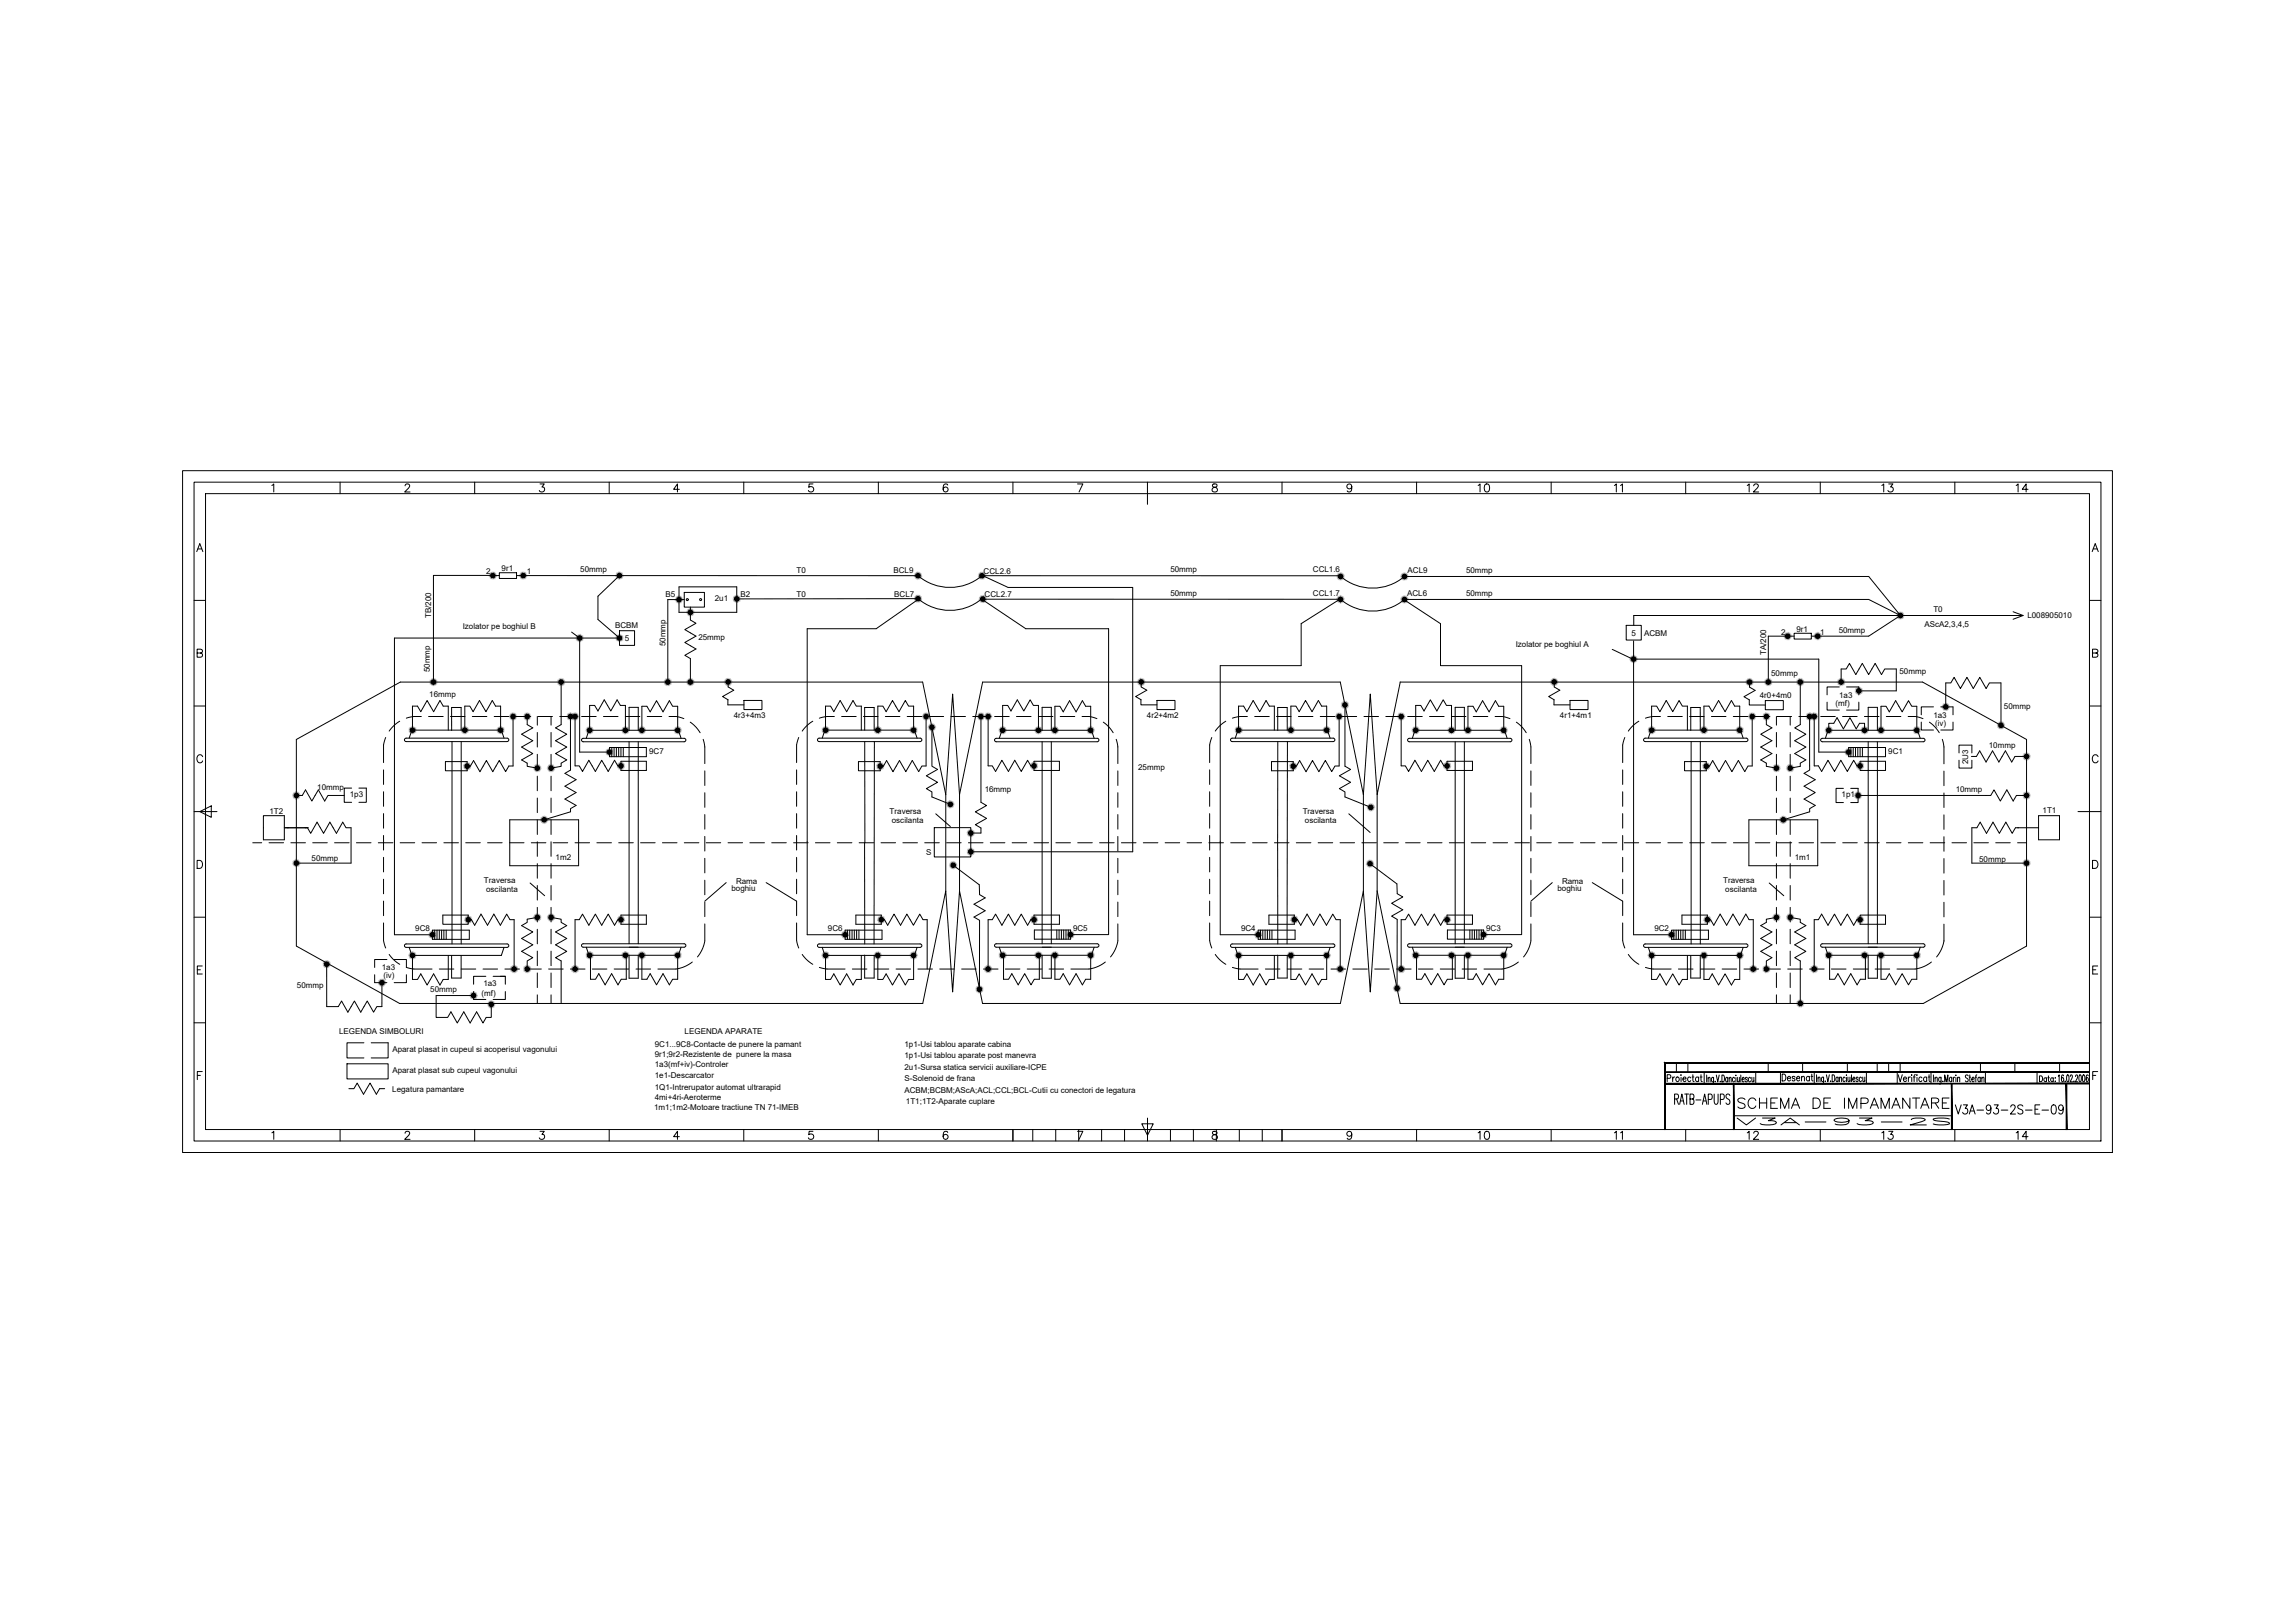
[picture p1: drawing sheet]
<svg xmlns="http://www.w3.org/2000/svg" width="1000mm" height="707mm" viewBox="0 0 1000 707" stroke-linecap="round" stroke-linejoin="round" font-family="sans-serif">
<defs><g id="words">
<text font-size="8.4" x="756" y="484">SCHEMA DE IMPAMANTARE</text>
<text font-size="7.5" x="850.9" y="486.5">V3A-93-2S-E-09</text>
<g font-size="7.1">
<text x="642.8" y="215.5">10</text>
<text x="702.4" y="215.5">11</text>
<text x="760.2" y="215.5">12</text>
<text x="818.8" y="215.5">13</text>
<text x="877.4" y="215.5">14</text>
<text x="642.8" y="497.4">10</text>
<text x="702.4" y="497.4">11</text>
<text x="760.2" y="497.4">12</text>
<text x="818.8" y="497.4">13</text>
<text x="877.4" y="497.4">14</text>
</g>
<text font-size="6.2" x="755.6" y="491.1">V3A-93-2S</text>
<g font-size="3.5">
<text x="211.9" y="250">2</text>
<text x="218.6" y="248.9">9r1</text>
<text x="229.6" y="250">1</text>
<text x="252.9" y="249">50mmp</text>
<text x="347.2" y="249.7">T0</text>
<text x="389.3" y="249.7">BCL9</text>
<text x="428.7" y="249.8">CCL2.6</text>
<text x="510" y="249.1">50mmp</text>
<text x="572.1" y="249.3">CCL1.6</text>
<text x="613.4" y="249.5">ACL9</text>
<text x="638.9" y="249.5">50mmp</text>
<text x="290" y="260">B5</text>
<text x="311.5" y="261.9">2u1</text>
<text x="322.7" y="260">B2</text>
<text x="347.2" y="259.9">T0</text>
<text x="389.7" y="259.9">BCL7</text>
<text x="429.1" y="260.2">CCL2.7</text>
<text x="510" y="259.4">50mmp</text>
<text x="572.1" y="259.6">CCL1.7</text>
<text x="613.2" y="259.5">ACL6</text>
<text x="638.9" y="259.8">50mmp</text>
<text x="188" y="269.3" transform="rotate(-90 188 269.3)">TB/200</text>
<text x="842.5" y="266.7">T0</text>
<text x="883.5" y="269.4">L008905010</text>
<text x="201.7" y="274">Izolator pe boghiul B</text>
<text x="268.1" y="273.4">BCBM</text>
<text x="782.8" y="275.3">9r1</text>
<text x="801.3" y="275.6">50mmp</text>
<text x="838.7" y="273">AScA2,3,4,5</text>
<text x="272.3" y="279.2">5</text>
<text x="290" y="281.6" transform="rotate(-90 290 281.6)">50mmp</text>
<text x="304.3" y="278.8">25mmp</text>
<text x="711" y="276.9">5</text>
<text x="716.5" y="276.9">ACBM</text>
<text x="776.2" y="276.4">2</text>
<text x="793.2" y="276.4">1</text>
<text x="660.5" y="282">Izolator pe boghiul A</text>
<text x="769.7" y="285.4" transform="rotate(-90 769.7 285.4)">TA/200</text>
<text x="187.4" y="292.8" transform="rotate(-90 187.4 292.8)">50mmp</text>
<text x="827.8" y="293.5">50mmp</text>
<text x="771.8" y="294.3">50mmp</text>
<text x="187" y="303.5">16mmp</text>
<text x="766.9" y="304.1">4r0+4m0</text>
<text x="801.5" y="303.9">1a3</text>
<text x="799.9" y="307.6">(mf)</text>
<text x="873.3" y="309">50mmp</text>
<text x="319.8" y="312.6">4r3+4m3</text>
<text x="499.8" y="312.6">4r2+4m2</text>
<text x="679.8" y="312.6">4r1+4m1</text>
<text x="842.5" y="312.6">1a3</text>
<text x="843.3" y="316.3">(iv)</text>
<text x="282.9" y="328.3">9C7</text>
<text x="822.9" y="328.3">9C1</text>
<text x="866.7" y="325.8">10mmp</text>
<text x="496" y="335.3">25mmp</text>
<text x="857.7" y="332.9" transform="rotate(-90 857.7 332.9)">2U3</text>
<text x="138.3" y="344.3">10mmp</text>
<text x="152.4" y="347.2">1p3</text>
<text x="429.1" y="344.9">16mmp</text>
<text x="802.5" y="347.4">1p1</text>
<text x="852.3" y="345.1">10mmp</text>
<text x="117.5" y="354.5">1T2</text>
<text x="387.7" y="354.5">Traversa</text>
<text x="388.7" y="358.6">oscilanta</text>
<text x="567.7" y="354.5">Traversa</text>
<text x="568.7" y="358.6">oscilanta</text>
<text x="890.1" y="354.2">1T1</text>
<text x="135.8" y="375.1">50mmp</text>
<text x="242.1" y="374.6">1m2</text>
<text x="403.6" y="372.5">S</text>
<text x="782.1" y="374.6">1m1</text>
<text x="862.5" y="375.4">50mmp</text>
<text x="210.9" y="384.6">Traversa</text>
<text x="211.9" y="388.7">oscilanta</text>
<text x="318.7" y="388.2">boghiu</text>
<text x="320.7" y="384.9">Rama</text>
<text x="678.8" y="388.2">boghiu</text>
<text x="680.7" y="384.9">Rama</text>
<text x="750.9" y="384.6">Traversa</text>
<text x="751.9" y="388.7">oscilanta</text>
<text x="181" y="405.6">9C8</text>
<text x="360.8" y="405.6">9C6</text>
<text x="467.6" y="405.4">9C5</text>
<text x="540.8" y="405.6">9C4</text>
<text x="647.6" y="405.4">9C3</text>
<text x="720.9" y="405.6">9C2</text>
<text x="166.4" y="422.5">1a3</text>
<text x="129.4" y="430.4">50mmp</text>
<text x="167.1" y="426.2">(iv)</text>
<text x="210.6" y="429.5">1a3</text>
<text x="187.5" y="432.3">50mmp</text>
<text x="209.8" y="433.7">(mf)</text>
<text x="147.7" y="450.4">LEGENDA SIMBOLURI</text>
<text x="285.3" y="455.9">9C1...9C8-Contacte de punere la pamant</text>
<text x="298.4" y="450.4">LEGENDA APARATE</text>
<text x="394.1" y="455.9">1p1-Usi tablou aparate cabina</text>
<text x="171" y="458.4">Aparat plasat in cupeul si acoperisul vagonului</text>
<text x="285.3" y="460.3">9r1;9r2-Rezistente de punere la masa</text>
<text x="394.1" y="460.9">1p1-Usi tablou aparate post manevra</text>
<text x="171" y="467.6">Aparat plasat sub cupeul vagonului</text>
<text x="285.3" y="464.7">1a3(mf+iv)-Controler</text>
<text x="394.1" y="466.1">2u1-Sursa statica servicii auxiliare-ICPE</text>
<text x="285.3" y="469.7">1e1-Descarcator</text>
<text x="394.1" y="471.1">S-Solenoid de frana</text>
<text x="171" y="475.7">Legatura pamantare</text>
<text x="285.3" y="474.6">1Q1-Intrerupator automat ultrarapid</text>
<text x="285.3" y="479.3">4mi+4ri-Aeroterme</text>
<text x="394.1" y="476">ACBM;BCBM;AScA;ACL;CCL;BCL-Cutii cu conectori de legatura</text>
<text x="285.1" y="483.4">1m1;1m2-Motoare tractiune TN 71-IMEB</text>
<text x="394.8" y="481">1T1;1T2-Aparate cuplare</text>
</g>
</g></defs>
<!-- layer: 0 -->
<g fill="none" stroke="#000" stroke-width=".44">
<path d="M79.6 205h841v297h-841zM84.6 210h831v287h-831zM89.6 215h821v277h-821zM118.5 211.5l.8-.7v3.5M148.2 210v5M176.5 211.6l.7-.8h.7l.6 .7-.5 1.1-1.6 1.7h2.3M206.9 210v5M235.3 210.8h1.9l-1 1.3a1.17 1.17 0 0 1 .8 1.9 1.17 1.17 0 0 1-2-.4M265.5 210v5M296.1 213.1h-2.5l1.6-2.3v3.5M324.1 210v5M354.3 210.8h-1.7l-.2 1.5a1.24 1.24 0 0 1 1.9 0 1.24 1.24 0 0 1-.2 1.8 1.24 1.24 0 0 1-1.8-.5"/>
<path d="M382.8 210v5M413 211.3a1 1 0 0 0-1-.5 1 1 0 0 0-.8 .7 2.04 2.04 0 0 0 .8 2.8 1.09 1.09 0 0 0 1.2-1 1.09 1.09 0 0 0-1-1.2 1.09 1.09 0 0 0-1.2 1M441.4 210v5M469.6 210.8h2.3l-1.7 3.5M500 210v9.7M528.5 211a.7 .7 0 0 0 .4 1.1l.6 .2a1.01 1.01 0 0 1 1 .9 1.01 1.01 0 0 1-.8 1.1h-.7a1 1 0 0 1-.8-1.1 1 1 0 0 1 1-.9l.7-.2a.71 .71 0 0 0 .3-1.1zM558.7 210v5M589.1 212a1.09 1.09 0 0 1-1.5 .9 1.09 1.09 0 0 1-.4-1.7 1.09 1.09 0 0 1 1.7 .1 1.86 1.86 0 0 1-1.1 3l-.7-.5M617.3 210v5M676 210v5M734.6 210v5M793.2 210v5"/>
<path d="M851.9 210v5M86.2 239.1h1.7M912.2 239.1h1.7M85.7 240.3l1.4-3.5 1.3 3.5M213.9 250.6h-25v46.5M215.2 250.7h2.4M217.6 249.5h7.5v2.5h-7.5zM225.1 250.7l174.9 .1a21.5 21.5 0 0 0 27.9 0h156M269.9 250.7l-9.3 9v10.1l9.4 8.1h-98.1v129.3h16.5M295.9 255.6h25.2v11.1h-25.2zM298.2 258.1h8.8v6.4h-8.8zM428.3 250.8l11 5.1h54.3v115.1h-70.6"/>
<path d="M584.2 251.1a21.5 21.5 0 0 0 27.8 0h202.4l13.8 17-13.8-7h-202.4a21.5 21.5 0 0 1-27.8 0l-156-.1M911.7 240.3l1.4-3.5 1.3 3.5M84.6 261.5h5M249.1 275.3l3.5 2.6v49.7h13M270 274.7h6.5v6.4h-6.5zM298.2 261.2h-7.2v35.9M300.9 264.5v5.6l2.4 1.4-4.9 2.8 4.9 2.8-4.9 2.8 4.9 2.8-4.9 2.8 2.5 1.4v10.2M400 260.8l-78.9 .1M400 260.8a21.5 21.5 0 0 0 27.9 0M400 261.1l-18.2 12.8h-30v133.3h16.5M428.3 261.3l18.7 12.6h36.1v133.2h-16.6M583.8 261.1l-16.8 10.6v18.3h-35.2v117.2h16.5"/>
<path d="M611.7 261.1l16.1 10.6v18.3h35.3v117.1M708.7 272.4h6.5v6.4h-6.5zM711.9 279.2v128h16.5M781.9 275.9h7.4v2.5h-7.4zM781.9 277.1h-11.3v20M828.2 268.1l-13.8 9h-25.1M877.3 266.5l4.4 1.6-4.4 1.6M881.7 268.1h-169.7v4.3M910.6 261.5h5M85.9 284.4l2-.1 .3-.5-.1-.7-.7-.3h-1.5v3.5h1.5a.92 .92 0 0 0 .9-.9 .92 .92 0 0 0-.9-1M244.5 297.1v18.5l-2.4 1.5 4.9 2.7-4.9 2.9 4.9 2.7-4.9 2.9 4.9 2.7-2.5 1.4v1.4l-4.4 .8M317.3 297v2.2l2.5 1.5-4.9 2.7 2.4 1.4"/>
<path d="M497.3 297v2.2l2.5 1.5-4.9 2.7 2.4 1.4M610.1 297.1h227.7l45.3 25v90l-45 25h-227.9l-10.1-49M610.2 297.1l-10.1 49-3-43.8-3 43.8-10-49h-155.9l-10.1 49M677.3 297v2.2l2.4 1.5-4.8 2.7 2.4 1.4M702.6 282.9l8.9 4.2M711.9 287.1h80.7v40.5h13M762.4 297.1v2.2l2.5 1.4-4.9 2.8 2.4 1.4M784.5 297.1v18.5l-2.4 1.5 4.9 2.7-4.9 2.9 4.9 2.7-4.9 2.9 4.9 2.7-2.5 1.4v1.4l-4.4 .8M801.5 299.2h-5.3v3.5M802.3 297.1v-5.7h2.2l1.5-2.4 2.7 4.8 2.9-4.8 2.7 4.8 2.9-4.8 2.7 4.8 1.4-2.4h5.1v9.5h-16.4M804.7 299.2h5.3v3.5M911.9 284.4l2-.1 .3-.5-.1-.7-.7-.3h-1.5v3.5h1.5a.92 .92 0 0 0 .9-.9 .92 .92 0 0 0-.9-1"/>
<path d="M84.6 307.5h5M174.2 314.2l-2.3 1.6-2.3 2.7M179.7 318v-10.4h2.2l1.5 2.4 2.7-4.9 2.9 4.9 2.7-4.9 1.4 2.5h2.2v10.4M183.6 312.1h-3.2l-3.3 .7M186.8 312.1h6.3M196.3 312.1h6.3M201 318l-.1-9.8h-4.1v10M202.6 318v-10.4h2.2l1.4 2.4 2.7-4.9 2.9 4.9 2.7-4.9 1.5 2.5h2.2v10.4M205.8 312.1h6.4M215.3 312.1h6.4M223.6 312.1v21.6h-1.8l-1.5 2.4-2.7-4.8-2.9 4.8-2.7-4.8-2.9 4.9-2.7-4.9-1.4 2.4-1.4 .1M224.9 312.1h6.3"/>
<path d="M229.7 312.1v3.5l2.5 1.5-4.9 2.7 4.9 2.9-4.9 2.7 4.9 2.9-4.9 2.7 2.4 1.4v1.4l4.4 .8M234.1 312.1v3.8M234.1 319v6.4M234.4 312.1h6.3M240.1 312.1v3.8M240.1 319v6.4M243.9 312.1h6.4M248.6 312.1v23.3l-2.4 1.5 4.9 2.7-4.9 2.9 4.9 2.7-4.9 2.9 4.9 2.7-2.5 1.4v1.4l-11.5 3.5M250.6 312.1v21.5h1.8l1.5 2.4 2.7-4.8 2.9 4.8 2.7-4.8 2.8 4.8 2.8-4.8 1.4 2.4h1.4M253.4 312.1h6.4M257 317.7v-10.4h2.1l1.5 2.4 2.7-4.9 2.9 4.9 2.7-4.9 1.5 2.5h2.2v10.4M263 312.1h6.3"/>
<path d="M272.5 312.1h6.3M274.1 318.1v-10h4v10M279.7 318.1v-10.5h2.2l1.4 2.5 2.8-4.9 2.8 4.9 2.8-4.9 1.4 2.4h2.2v10.5M282 312.1h6.4M291.5 312.1a11.7 11.7 0 0 1 5.5 .6l1 .3M300.8 314.6l2.7 2.3 1.6 2.3M317.2 304.8v2.2h7M324.2 305.1h7.8v4h-7.8zM354.2 314.2l-2.3 1.6-2.3 2.7M359.7 318v-10.4h2.2l1.5 2.4 2.7-4.9 2.9 4.9 2.7-4.9 1.4 2.5h2.2v10.4M363.6 312.1h-3.2l-3.3 .7M366.8 312.1h6.3"/>
<path d="M376.3 312.1h6.3M376.8 318v-9.8h4.1l.1 9.8M382.5 318v-10.4h2.2l1.5 2.4 2.7-4.9 2.9 4.9 2.7-4.9 1.4 2.5h2.2v10.4M385.8 312.1h6.4M395.3 312.1h6.4M403.6 312.1v21.6h-1.8l-1.5 2.4-2.7-4.8-2.9 4.8-2.7-4.8-2.9 4.9-2.7-4.9-1.4 2.4-1.4 .1M404.9 312.1h6.3M406.1 316.8v16.9l2.5 1.5-4.9 2.7 4.9 2.9-4.9 2.7 2.4 1.5v2.1l8 3.3M414.4 312.1h6.3M423.9 312.1h6.4M427.5 312.1v37.4l2.4 1.4-4.9 2.7 4.9 2.9-4.9 2.7 2.5 1.5v2.2h-4.5M430.6 312.1v21.5h1.8l1.5 2.4 2.7-4.8 2.9 4.8 2.7-4.8 2.9 4.8 2.7-4.8 1.4 2.4h1.4"/>
<path d="M433.4 312.1h6.4M436.9 317.7v-10.4h2.2l1.5 2.4 2.7-4.9 2.9 4.9 2.7-4.9 1.4 2.5h2.2v10.4M443 312.1h6.3M452.5 312.1h6.3M454.1 318.1v-10h4v10M459.7 318.1v-10.5h2.2l1.4 2.5 2.8-4.9 2.8 4.9 2.8-4.9 1.4 2.4h2.2v10.5M462 312.1h6.4M471.5 312.1a11.7 11.7 0 0 1 5.5 .6l1 .3M480.8 314.6l2.7 2.3 1.6 2.3M497.2 304.8v2.2h7M504.2 305.1h7.8v4h-7.8zM534.2 314.2l-2.3 1.6-2.3 2.7"/>
<path d="M539.7 318v-10.4h2.2l1.5 2.4 2.7-4.9 2.9 4.9 2.7-4.9 1.4 2.5h2.2v10.4M543.6 312.1h-3.2l-3.3 .7M546.8 312.1h6.3M556.3 312.1h6.3M561 318l-.1-9.8h-4.1v10M562.5 318v-10.4h2.2l1.5 2.4 2.7-4.9 2.9 4.9 2.7-4.9 1.4 2.5h2.2v10.4M565.8 312.1h6.4M575.3 312.1h6.4M583.6 312.1v21.6h-1.8l-1.5 2.4-2.7-4.8-2.9 4.8-2.7-4.8-2.9 4.9-2.7-4.9-1.5 2.4-1.3 .1M584.9 312.1h6.3M586.1 307.1v26.6l2.4 1.5-4.8 2.7 4.8 2.9-4.8 2.7 2.4 1.5v2.1l11.3 4.6M594.4 312.1h6.3"/>
<path d="M603.9 312.1h6.4M610.6 312.1v21.5h1.8l1.4 2.4 2.8-4.8 2.8 4.8 2.8-4.8 2.9 4.8 2.7-4.8 1.4 2.4h1.4M613.4 312.1h6.4M616.9 317.7v-10.4h2.2l1.5 2.4 2.7-4.9 2.9 4.9 2.7-4.9 1.4 2.5h2.2v10.4M623 312.1h6.3M632.5 312.1h6.3M634.1 318.1v-10h4v10M639.7 318.1v-10.5h2.2l1.4 2.5 2.8-4.9 2.8 4.9 2.8-4.9 1.4 2.4h2.2v10.5M642 312.1h6.4M651.5 312.1a11.7 11.7 0 0 1 5.5 .6l1 .3M660.8 314.6l2.7 2.3 1.6 2.3M677.2 304.8v2.2h7"/>
<path d="M684.2 305.1h7.8v4h-7.8zM714.2 314.2l-2.3 1.6-2.3 2.7M719.7 318v-10.4h2.2l1.5 2.4 2.7-4.9 2.9 4.9 2.7-4.9 1.4 2.5h2.2v10.4M723.6 312.1h-3.2l-3.3 .7M726.8 312.1h6.3M736.3 312.1h6.3M740.9 318v-9.8h-4.1v10M742.5 318v-10.4h2.2l1.5 2.4 2.7-4.9 2.9 4.9 2.7-4.9 1.4 2.5h2.2v10.4M745.8 312.1h6.4M755.3 312.1h6.4M762.3 304.9v2.2h7M763.6 312.1v21.6h-1.8l-1.5 2.4-2.7-4.8-2.9 4.8-2.7-4.8-2.9 4.9-2.7-4.9-1.4 2.4-1.4 .1"/>
<path d="M764.9 312.1h6.3M769.3 305.2h7.8v3.9h-7.8zM769.7 312.1v3.5l2.5 1.5-4.9 2.7 4.9 2.9-4.9 2.7 4.9 2.9-4.9 2.7 2.4 1.4v1.4l4.4 .8M774.1 312.1v3.8M774.1 319v6.4M774.4 312.1h6.3M780.1 312.1v3.8M780.1 319v6.4M783.9 312.1h6.4M788.6 312.1v23.3l-2.4 1.5 4.9 2.7-4.9 2.9 4.9 2.7-4.9 2.9 4.9 2.7-2.5 1.4v1.4l-11.5 3.5M790.6 312.1v21.5h1.8l1.4 2.4 2.8-4.8 2.8 4.8 2.8-4.8 2.8 4.8 2.8-4.8 1.4 2.4h1.4M793.4 312.1h6.4"/>
<path d="M796.2 305.9v3.4h5.3M796.9 318.1v-3h2.2l1.5-2.5 2.7 4.9 2.9-4.9 2.7 4.9 1.4-2.4h2.2v3M803 312.1h6.3M810 305.9v3.4h-5.3M812.5 312.1h6.3M814.1 318.1v-10h4v10M819.7 318.1v-10.5h2.2l1.4 2.5 2.8-4.9 2.8 4.9 2.8-4.9 1.4 2.4h2.2v10.5M822 312.1h6.4M831.5 312.1a11.7 11.7 0 0 1 5.5 .6l1 .3M837.3 314.5v3.5h5.3M840.8 314.6l2.7 2.3 1.6 2.3M842.6 307.9h-5.3v3.5"/>
<path d="M845.8 307.9h5.3v3.5M847.9 308v-10.5h2.2l1.5-2.5 2.7 4.9 2.9-4.9 2.7 4.9 2.9-4.9 2.7 4.9 1.4-2.4h5.1v18.5M851.1 314.5v3.5h-5.3M910.6 307.5h5M88.3 329.6a1.28 1.28 0 0 0-1.4-.8 1.28 1.28 0 0 0-1.1 1.3v.8a1.28 1.28 0 0 0 1.1 1.4 1.28 1.28 0 0 0 1.4-.9M167.1 335.4v6.3M168.1 321.2l-1 3.3v7.7M176.5 321.8l44.5-.3a.75 .75 0 0 1 .7 .8 .75 .75 0 0 1-.7 .7h-44l-.7-.4zM178.3 321.5l1.2-3.5h39l1.1 3.5M194.1 331.7l9.5 .1v3.9h-9.5zM197 323v88.2M201 323v88.2"/>
<path d="M234.1 328.6v6.3M234.1 338.1v6.3M240.1 328.6v6.3M240.1 338.1v6.3M253.6 321.8l44.5-.2a.75 .75 0 0 1 .8 .8 .75 .75 0 0 1-.8 .7h-43.9l-.7-.5zM255.5 321.6l1.1-3.5h39l1.2 3.5M265.6 325.6h16.1v4h-16.1zM266.6 325.6v4M267.6 325.6v4M268.6 325.6v4M269.6 325.6v4M270.6 325.6v4"/>
<path d="M270.6 331.6h11.1v4h-11.1zM271.6 325.6v4M274.1 323.1v88M278.1 323.1v88M306.4 322.1l.7 3.3v7.2M307.1 335.8v6.3M347.1 335.4v6.3M348.1 321.2l-1 3.3v7.7M356.5 321.8l44.5-.3a.75 .75 0 0 1 .7 .8 .75 .75 0 0 1-.7 .7h-44l-.7-.4zM358.3 321.5l1.2-3.5h39l1.1 3.5M374.1 331.7l9.5 .1v3.9h-9.5zM376.8 323v88.2"/>
<path d="M381 323l-.1 88.2M433.6 321.8l44.6-.2a.75 .75 0 0 1 .7 .8 .75 .75 0 0 1-.8 .7h-44l-.6-.5zM435.5 321.6l1.1-3.5h39l1.2 3.5M450.6 331.6h11.1v4h-11.1zM454.1 323.1v88M458.1 323.1v88M486.4 322.1l.7 3.3v7.2M487.1 335.8v6.3M527.1 335.4v6.3M528.1 321.2l-1 3.3v7.7M536.5 321.8l44.5-.3a.75 .75 0 0 1 .7 .8 .75 .75 0 0 1-.7 .7h-44l-.7-.4zM538.3 321.5l1.2-3.5h39l1.1 3.5"/>
<path d="M554.1 331.7l9.5 .1v3.9h-9.5zM556.8 323v88.2M561 323l-.1 88.2M613.6 321.8l44.5-.2a.75 .75 0 0 1 .8 .8 .75 .75 0 0 1-.8 .7h-44l-.6-.5zM615.5 321.6l1.1-3.5h39l1.2 3.5M630.6 331.6h11.1v4h-11.1zM634.1 323.1v88M638.1 323.1v88M666.4 322.1l.7 3.3v7.2M667.1 335.8v6.3M707.1 335.4v6.3M708.1 321.2l-1 3.3v7.7"/>
<path d="M716.5 321.8l44.5-.3a.75 .75 0 0 1 .7 .8 .75 .75 0 0 1-.7 .7h-44l-.7-.4zM718.3 321.5l1.2-3.5h39l1.1 3.5M734.1 331.7l9.5 .1v3.9h-9.5zM737 323v88.2M741 323v88.2M774.1 328.6v6.3M774.1 338.1v6.3M780.1 328.6v6.3M780.1 338.1v6.3M793.6 321.8l44.5-.2a.75 .75 0 0 1 .8 .8 .75 .75 0 0 1-.8 .7h-44l-.6-.5zM795.5 321.6l1.1-3.5h39l1.2 3.5M805.6 325.6h16.1v4h-16.1z"/>
<path d="M806.6 325.6v4M807.6 325.6v4M808.6 325.6v4M809.6 325.6v4M810.6 331.6h11.1v4h-11.1zM810.6 325.6v4M811.6 325.6v4M814.1 323.1v88M818.1 323.1v88M846.4 322.1l.7 3.3v7.3M847.1 335.9v6.3M853.7 331.2v3.4h5.6v-3.4"/>
<path d="M853.7 328v-3.4h5.6v3.4M859.1 329.5h2.2l1.4-2.4 2.8 4.8 2.8-4.8 2.8 4.8 2.8-4.8 2.8 4.8 1.4-2.4h5M914.3 329.6a1.29 1.29 0 0 0-1.5-.8 1.29 1.29 0 0 0-1 1.3v.8a1.29 1.29 0 0 0 1 1.4 1.29 1.29 0 0 0 1.5-.9M84.6 353.5h10M87.1 353.5l5-2.5v5zM114.8 355.3h9.1v10.5h-9.1zM129.5 346.5h2.2l1.4-2.4 2.8 4.8 2.8-4.8 2.8 4.8 1.4-2.4h7.1M153.2 343.3h-3.2v6.2h3.2M156.4 343.3h3.2v6.2h-3.2M167.1 344.9v6.3M167.1 354.4v6.4M222.1 357.1h30v20h-30z"/>
<path d="M234.1 347.6v6.4M234.1 357.1v6.4M240.1 347.6v6.4M240.1 357.1v6.4M307.1 345.3v6.4M307.1 354.8v6.4M347.1 344.9v6.3M347.1 354.4v6.4M407.8 354.5l6.3 5.5M412.1 346.1l-10-49h-227.6l-45.4 25v90l45 25h228l10-49 3 44 3-44 10.1 49h155.9l10-49 3 44 3-44M412.1 346.1l3-43.8 3 43.8M412.1 346.1v42"/>
<path d="M418.1 346.1v42M487.1 345.3v6.4M487.1 354.8v6.4M527.1 344.9v6.3M527.1 354.4v6.4M587.8 354.5l9.3 8.1M594.1 346.1v42M600.1 346.1v42M667.1 345.3v6.4M667.1 354.8v6.4M707.1 344.9v6.3M707.1 354.4v6.4"/>
<path d="M762.1 357.1h30v20h-30zM774.1 347.6v6.4M774.1 357.1v6.4M780.1 347.6v6.4M780.1 357.1v6.4M803.3 343.4h-3.2v6.2h3.2M806.5 343.4h3.2v6.2h-3.2M809.7 346.5h57.8l1.5-2.4 2.7 4.8 2.9-4.8 2.7 4.8 1.4-2.4h4.4M847.1 345.4v6.4M847.1 354.9v6.4M905.6 353.5h10M85.9 374.8h1.2a1.86 1.86 0 0 1 1.2 1.7 1.86 1.86 0 0 1-1.2 1.8h-1.2z"/>
<path d="M110.1 367.1h4M117.2 367.1h6.4M123.9 360.6h10.5M125.3 360.6h.1M126.8 367.1h6.3M133 360.6h.1M134 360.6l1.4 2.4 2.8-4.9 2.8 4.9 2.8-4.9 2.8 4.9 2.8-4.9 1.4 2.5h2.2v15.4h-23.9M136.3 367.1h6.3M145.8 367.1h6.4M155.3 367.1h6.4M164.9 367.1h6.3M167.1 363.9v6.4"/>
<path d="M167.1 373.5v6.3M174.4 367.1h6.3M183.9 367.1h6.4M193.4 367.1h6.4M203 367.1h6.3M212.5 367.1h6.3M222 367.1h6.4M231.5 367.1h6.4M234.1 366.7v6.3M234.1 376.2v6.3M240.1 366.7v6.3M240.1 376.2v6.3"/>
<path d="M241.1 367.1h6.3M250.6 367.1h6.3M260.1 367.1h6.4M269.6 367.1h6.4M279.2 367.1h6.3M288.7 367.1h6.3M298.2 367.1h6.4M307.1 364.4v6.3M307.1 373.9v6.3M307.7 367.1h6.4M317.3 367.1h6.3M326.8 367.1h6.3"/>
<path d="M336.3 367.1h6.4M345.8 367.1h6.4M347.1 363.9v6.4M347.1 373.5v6.3M355.4 367.1h6.3M364.9 367.1h6.3M374.4 367.1h6.4M383.9 367.1h6.4M393.5 367.1h6.3M403 367.1h6.3M407.2 360.5h15.8v12.8h-15.8zM412.5 367.1h6.4"/>
<path d="M415.4 376.9l11.4 8.5 .1 4.3 2.4 1.4-4.8 2.8 4.8 2.8-4.9 2.8 2.5 1.4-.1 30M422 367.1h6.4M431.6 367.1h6.3M441.1 367.1h6.3M450.6 367.1h6.4M460.1 367.1h6.4M469.7 367.1h6.3M479.2 367.1h6.3M487.1 364.4v6.3M487.1 373.9v6.3M488.7 367.1h6.4M498.2 367.1h6.4"/>
<path d="M507.8 367.1h6.3M517.3 367.1h6.3M526.8 367.1h6.4M527.1 363.9v6.4M527.1 373.5v6.3M536.3 367.1h6.4M545.9 367.1h6.3M555.4 367.1h6.3M564.9 367.1h6.4M574.4 367.1h6.4M584 367.1h6.3M593.5 367.1h6.3"/>
<path d="M597 376.2l11.7 8.8 .2 4.3 2.4 1.4-4.9 2.8 4.9 2.8-4.9 2.8 2.5 1.4-.1 30M603 367.1h6.4M612.5 367.1h6.4M622.1 367.1h6.3M631.6 367.1h6.3M641.1 367.1h6.4M650.6 367.1h6.4M660.2 367.1h6.3M667.1 364.4v6.3M667.1 373.9v6.3M669.7 367.1h6.3M679.2 367.1h6.4"/>
<path d="M688.7 367.1h6.4M698.3 367.1h6.3M707.1 363.9v6.4M707.1 373.5v6.3M707.8 367.1h6.3M717.3 367.1h6.4M726.8 367.1h6.4M736.4 367.1h6.3M745.9 367.1h6.3M755.4 367.1h6.3M764.9 367.1h6.4M774.1 366.7v6.3"/>
<path d="M774.1 376.2v6.3M774.4 367.1h6.4M780.1 366.7v6.3M780.1 376.2v6.3M784 367.1h6.3M793.5 367.1h6.3M803 367.1h6.4M812.5 367.1h6.4M822.1 367.1h6.3M831.6 367.1h6.3M841.1 367.1h6.4M847.1 364.5v6.3"/>
<path d="M847.1 374v6.3M850.6 367.1h6.4M860.2 367.1h6.3M869.7 367.1h6.3M879.2 367.1h3.9M879.3 360.6h.1M888.4 360.6v5.2h9.1v-10.5h-9.1v5.3h-10.1l-1.4 2.4-2.8-4.9-2.8 4.9-2.8-4.9-2.8 4.9-2.8-4.9-1.4 2.5h-2.2v15.4h23.8M911.9 374.8h1.2a1.86 1.86 0 0 1 1.2 1.7 1.86 1.86 0 0 1-1.2 1.8h-1.2zM84.6 399.5h5M167.1 383v6.3M167.1 392.5v6.4M193 398.6h11.1v4h-11.1z"/>
<path d="M231 384.6l6.4 5.6M234.1 399.6l-4.4 .8v1.4l-2.4 1.4 4.9 2.8-4.9 2.8 4.9 2.8-4.9 2.8 4.9 2.8-2.5 1.4v3.5M234.1 385.7v6.4M234.1 395.2v6.4M240.1 399.6l4.4 .8v1.4l2.5 1.4-4.9 2.8 4.9 2.8-4.9 2.8 4.9 2.8-4.9 2.8 2.4 1.4v18.5M240.1 385.7v6.4M240.1 395.2v6.4M270.6 398.6h11.1v4h-11.1zM307.1 383.4v6.4M307.1 392.9v6.4M316.5 384.5l-9.4 8.1M333.9 384.5l13.2 8v6.4"/>
<path d="M347.1 383v6.3M373 398.6h11v4h-11zM450.6 398.6h11.1v4h-11.1zM487.1 383.4v6.4M487.1 392.9v6.4M527.1 383v6.3M527.1 392.5v6.4M553 398.6h11v4h-11zM630.6 398.6h11.1v4h-11.1zM667.1 383.4v6.4M667.1 392.9v6.4M676.5 384.5l-9.4 8.1"/>
<path d="M693.9 384.5l13.2 8v6.4M707.1 383v6.3M733 398.6h11.1v4h-11.1zM771 384.6l6.3 5.6M774.1 399.6l-4.4 .8v1.4l-2.4 1.4 4.9 2.8-4.9 2.8 4.9 2.8-4.9 2.8 4.9 2.8-2.5 1.4v3.5M774.1 385.7v6.4M774.1 395.2v6.4M780.1 399.6l4.4 .8v1.4l2.5 1.4-4.9 2.8 4.9 2.8-4.9 2.8 4.9 2.8-4.9 2.8 2.4 1.4v18.5M780.1 385.7v6.4M780.1 395.2v6.4M810.6 398.6h11.1v4h-11.1zM847.1 383.5v6.4"/>
<path d="M847.1 393v6.4M910.6 399.5h5M142.4 420v18.5h5l1.4-2.5 2.8 4.9 2.8-4.9 2.8 4.9 2.8-4.9 2.8 4.9 1.4-2.4h2.2v-10.6M167.1 402v7.7l1 3.3M168.6 418h-5.3v3.4M169.6 415.7l1.8 2.2 2.8 2.2M171.8 418h5.3v3.4M176.5 411.4l44.5-.2a.75 .75 0 0 1 .7 .7 .75 .75 0 0 1-.7 .8h-44l-.7-.5zM178.3 412.7l1.2 3.5h39l1.1-3.5M179.7 416.2v10.4h2.2l1.5-2.4 2.7 4.9 2.9-4.9 2.7 4.9 1.4-2.5h2.2v-10.4M188.4 405.2h16.1v4h-16.1zM189.4 405.2v4"/>
<path d="M190.4 405.2v4M191.4 405.2v4M192.4 405.2v4M193.4 405.2v4M194.4 405.2v4M196.8 416.2v9.8h4.1l.1-9.8M204.1 400.6h1.3l1.5 2.4 2.7-4.8 2.8 4.8 2.8-4.8 2.8 4.8 2.8-4.8 1.4 2.4h1.8v21.5M234.1 404.8v6.3M234.1 414.3v6.3M240.1 404.8v6.3M240.1 414.3v6.3M253.6 411.3l44.5-.2a.75 .75 0 0 1 .8 .8 .75 .75 0 0 1-.8 .7h-43.9l-.7-.5z"/>
<path d="M255.5 412.6l1.1 3.5h39l1.2-3.5M257.3 416.1v10.5h2.2l1.4-2.5 2.8 4.9 2.8-4.9 2.8 4.9 1.4-2.4h2.2v-10.5M270.6 400.6h-1.4l-1.4 2.4-2.8-4.8-2.8 4.8-2.7-4.8-2.9 4.8-2.7-4.8-1.5 2.4h-1.8v21.5M274.1 416.1v10h4v-10M279.7 416.1v10.5h2.2l1.4-2.5 2.8 4.9 2.8-4.9 2.8 4.9 1.4-2.4h2.2v-10.5M301.7 419.1a15 15 0 0 1-7.1 3h-7.9M307.1 402.5v7.2M307.2 409.8a14.8 14.8 0 0 1-3.2 7M347.1 402v7.7l1 3.3M349.6 415.7l1.8 2.2 2.8 2.2M356.5 411.4l44.5-.2a.75 .75 0 0 1 .7 .7 .75 .75 0 0 1-.7 .8h-44l-.7-.5zM358.3 412.7l1.2 3.5h39l1.1-3.5"/>
<path d="M359.7 416.2v10.4h2.2l1.5-2.4 2.7 4.9 2.9-4.9 2.7 4.9 1.4-2.5h2.2v-10.4M368.3 405.2h16.1v4h-16.1zM369.3 405.2v4M370.3 405.2v4M371.3 405.2v4M372.3 405.2v4M373.3 405.2v4M374.3 405.2v4M376.8 416v10h4.1l.1-9.8M382.5 416.2v10.4h2.2l1.5-2.4 2.7 4.9 2.9-4.9 2.7 4.9 1.4-2.5h2.2v-10.4M384 400.6h1.4l1.4 2.4 2.8-4.8 2.9 4.8 2.7-4.8 2.8 4.8 2.8-4.8 1.4 2.4h1.9v21.5M433.6 411.3l44.5-.2a.75 .75 0 0 1 .8 .8 .75 .75 0 0 1-.8 .7h-44l-.6-.5z"/>
<path d="M435.5 412.6l1.1 3.5h39l1.2-3.5M437.3 416.1v10.5h2.2l1.4-2.5 2.8 4.9 2.8-4.9 2.8 4.9 1.4-2.4h2.2v-10.5M450.6 400.6h-1.4l-1.4 2.4-2.7-4.8-2.9 4.8-2.7-4.8-2.9 4.8-2.7-4.8-1.5 2.4h-1.8v21.5M450.8 405.1h15.7v4h-15.7zM454.1 416.1v10h4v-10M459.7 416.1v10.5h2.2l1.4-2.5 2.8 4.9 2.8-4.9 2.8 4.9 1.4-2.4h2.2v-10.5M460.5 405.1v4M461.5 405.1v4M462.5 405.1v4M463.5 405.1v4M464.5 405.1v4M465.5 405.1v4"/>
<path d="M481.7 419.1l-.6 .4a14.8 14.8 0 0 1-6.5 2.6h-7.9M487.1 402.5v7.2M487.2 409.8a14.7 14.7 0 0 1-3.3 7M527.1 402v7.7l1 3.3M529.6 415.7l2.3 2.7 2.3 1.7M536.5 411.4l44.5-.2a.75 .75 0 0 1 .7 .7 .75 .75 0 0 1-.7 .8h-44l-.7-.5zM538.3 412.7l1.2 3.5h39l1.1-3.5M539.7 416.2v10.4h2.2l1.5-2.4 2.7 4.9 2.9-4.9 2.7 4.9 1.4-2.5h2.2v-10.4M548.3 405.2h16.1v4h-16.1zM549.3 405.2v4M550.3 405.2v4M551.3 405.2v4"/>
<path d="M552.3 405.2v4M553.3 405.2v4M554.3 405.2v4M556.8 416v10h4.1l.1-9.8M562.5 416.2v10.4h2.2l1.5-2.4 2.7 4.9 2.9-4.9 2.7 4.9 1.4-2.5h2.2v-10.4M564 400.6h1.4l1.4 2.4 2.8-4.8 2.8 4.8 2.8-4.8 2.8 4.8 2.8-4.8 1.4 2.4h1.9v21.5M613.6 411.3l44.5-.2a.75 .75 0 0 1 .8 .8 .75 .75 0 0 1-.8 .7h-44l-.6-.5zM615.5 412.6l1.1 3.5h39l1.2-3.5M617.3 416.1v10.5h2.2l1.4-2.5 2.8 4.9 2.8-4.9 2.8 4.9 1.4-2.4h2.2v-10.5M630.6 400.6h-1.4l-1.4 2.4-2.7-4.8-2.9 4.8-2.8-4.8-2.8 4.8-2.8-4.8-1.4 2.4h-1.8v21.5M630.8 405.1h15.7v4h-15.8zM634.1 416.1v10h4v-10"/>
<path d="M639.7 416.1v10.5h2.2l1.4-2.5 2.8 4.9 2.8-4.9 2.8 4.9 1.4-2.4h2.2v-10.5M640.5 405.1v4M641.5 405.1v4M642.5 405.1v4M643.5 405.1v4M644.5 405.1v4M645.5 405.1v4M646.5 407.1h16.6M661.7 419.1a14.9 14.9 0 0 1-7.1 3h-7.9M667.1 402.5v7.2M667.2 409.8a14.8 14.8 0 0 1-3.3 7M707.1 402v7.7l1 3.3"/>
<path d="M709.6 415.7l1.8 2.2 2.8 2.2M716.5 411.4l44.5-.2a.75 .75 0 0 1 .7 .7 .75 .75 0 0 1-.7 .8h-44l-.7-.5zM718.3 412.7l1.2 3.5h39l1.1-3.5M719.7 416.2v10.4h2.2l1.5-2.4 2.7 4.9 2.9-4.9 2.7 4.9 1.4-2.5h2.2v-10.4M728.4 405.2h16.1v4h-16.1zM729.4 405.2v4M730.4 405.2v4M731.4 405.2v4M732.4 405.2v4M733.4 405.2v4M734.4 405.2v4M736.8 416.2v9.8h4.1v-9.8"/>
<path d="M742.5 416.2v10.4h2.2l1.5-2.4 2.7 4.9 2.9-4.9 2.7 4.9 1.4-2.5h2.2v-10.4M744.1 400.6h1.3l1.4 2.4 2.8-4.8 2.8 4.8 2.8-4.8 2.8 4.8 2.8-4.8 1.4 2.4h1.8v21.5M774.1 404.8v6.3M774.1 414.3v6.3M780.1 404.8v6.3M780.1 414.3v6.3M793.6 411.3l44.5-.2a.75 .75 0 0 1 .8 .8 .75 .75 0 0 1-.8 .7h-44l-.6-.5zM795.5 412.6l1.1 3.5h39l1.2-3.5M797.3 416.1v10.5h2.2l1.4-2.5 2.8 4.9 2.8-4.9 2.8 4.9 1.4-2.4h2.2v-10.5M810.6 400.6h-1.4l-1.4 2.4-2.8-4.8-2.8 4.8-2.8-4.8-2.8 4.8-2.8-4.8-1.4 2.4h-1.8v21.5M814.1 416.1v10h4v-10M819.7 416.1v10.5h2.2l1.4-2.5 2.8 4.9 2.8-4.9 2.8 4.9 1.4-2.4h2.2v-10.5"/>
<path d="M841.7 419.1a14.9 14.9 0 0 1-7.1 3h-7.9M847.1 402.6l.1 7.2a14.8 14.8 0 0 1-3.3 7M86 422.4h1.3M88.1 420.8h-2.1v3.5h2.1M163.3 424.6v3.4h5.3M177.1 421.4l3.3 .7h7.9M177.1 424.6v3.4h-5.3M191.4 422.1h6.4M201 422.1h6.3M206.4 433.7h-16.3v9.5h5l1.4-2.5 2.8 4.9 2.8-4.9 2.8 4.9 2.8-4.9 2.8 4.9 1.4-2.4h2.2v-5.7M206.4 431.9v3.5h5.3M210.5 422.1h6.3"/>
<path d="M211.7 425.3h-5.3v3.4M214.9 425.3h5.3v3.4M218 425.3h2.2M220 422.1h6.4M220.2 431.9v3.5h-5.3M229.5 422.1h6.4M234.1 423.8v6.4M234.1 433.3v3.8M239.1 422.1h6.3M240.1 423.8v6.4M240.1 433.3v3.8M248.6 422.1h6.3"/>
<path d="M258.1 422.1h6.4M267.6 422.1h6.4M277.2 422.1h6.3M357.1 421.4l3.3 .7h7.9M371.4 422.1h6.4M381 422.1h6.3M390.5 422.1h6.3M400 422.1h6.4M409.5 422.1h6.4M419.1 422.1h6.3M428.6 422.1h6.3M438.1 422.1h6.4"/>
<path d="M447.6 422.1h6.4M457.2 422.1h6.3M537.1 421.4l3.3 .7h7.9M551.4 422.1h6.4M561 422.1h6.3M570.5 422.1h6.3M580 422.1h6.4M589.5 422.1h6.4M599.1 422.1h6.3M608.6 422.1h6.3M618.1 422.1h6.4M627.6 422.1h6.4"/>
<path d="M637.2 422.1h6.3M717.1 421.4l3.3 .7h7.9M731.4 422.1h6.4M741 422.1h6.3M750.5 422.1h6.3M760 422.1h6.4M769.5 422.1h6.4M774.1 423.8v6.4M774.1 433.3v3.8M779.1 422.1h6.3M780.1 423.8v6.4M780.1 433.3v3.8"/>
<path d="M788.6 422.1h6.3M798.1 422.1h6.4M807.6 422.1h6.4M817.2 422.1h6.3M912 422.4h1.3M914.1 420.8h-2.1v3.5h2.1M84.6 445.5h5M158.6 454.2h-7.4v6.6h7.4M161.8 454.2h7.3v6.6h-7.3M910.6 445.5h5M86 468.4h1.3M88.1 466.8h-2.1v3.5"/>
<path d="M151.2 463.4h17.9v6.6h-17.9zM152 474.2h2.2l1.4-2.4 2.8 4.9 2.9-4.9 2.7 4.9 1.4-2.5h2.2M912 468.4h1.3M914.1 466.8h-2.1v3.5M118.5 493.5l.8-.7v3.5M148.2 492v5M176.5 493.6l.7-.8h.7l.6 .7-.5 1.1-1.6 1.7h2.3M206.9 492v5M235.3 492.8h1.9l-1 1.3a1.17 1.17 0 0 1 .8 1.9 1.17 1.17 0 0 1-2-.4M265.5 492v5M296.1 495.1h-2.5l1.6-2.3v3.5M324.1 492v5"/>
<path d="M354.3 492.8h-1.7l-.2 1.5a1.24 1.24 0 0 1 1.9 0 1.24 1.24 0 0 1-.2 1.8 1.24 1.24 0 0 1-1.8-.5M382.8 492v5M413 493.3a1 1 0 0 0-1-.5 1 1 0 0 0-.8 .7 2.05 2.05 0 0 0 .8 2.8 1.09 1.09 0 0 0 1.2-1 1.09 1.09 0 0 0-1-1.2 1.09 1.09 0 0 0-1.2 1M441.4 492v5M450.1 492v5M460.1 492v5M469.6 492.8h2.3l-1.7 3.5M470.1 492v5M480.1 492v5M490.1 492v5M497.6 489.5h5l-2.5 5zM500.1 487v10"/>
<path d="M510.1 492v5M520.1 492v5M528.5 493a.7 .7 0 0 0 .4 1.1 1.26 1.26 0 0 1 1.4 .5 1.26 1.26 0 0 1-.1 1.5l-1.2 .2a1 1 0 0 1-.8-1.1 1 1 0 0 1 1-.9l.7-.2a.71 .71 0 0 0 .3-1.1zM530.1 492v5M540.1 492v5M550.1 492v5M558.7 492v5M589.1 494a1.09 1.09 0 0 1-1.5 .9 1.09 1.09 0 0 1-.4-1.7 1.09 1.09 0 0 1 1.7 .1 1.86 1.86 0 0 1-1.1 3l-.7-.5M617.3 492v5M676 492v5M734.6 492v5M793.2 492v5"/>
<path d="M851.9 492v5"/>
<circle cx="299.5" cy="261.2" r=".44"/>
<circle cx="305.3" cy="261.2" r=".44"/>
</g>
<g fill="#000" stroke="#000" stroke-width=".44">
<path d="M214.8 250.7h.7zM228 250.7h.8zM269.9 250.7l.8 .2zM400 250.8l.8 .1zM427.9 250.8h.8zM584.2 251.1h.7zM612 251.1h.8zM252.6 277.9h.8zM270 277.9l.7 .2zM295.9 261.2h.8zM300.9 266.7h.7zM321.1 260.9l.7 .1z"/>
<path d="M400 260.8h.8zM428.3 260.9h.7zM584.2 261.1h.7zM612 261.1h.8zM779 277.1h.8zM792.1 277.1h.8zM828.2 268.1h.7zM188.9 297.1h.7zM244.5 297.1h.8zM291 297.1h.8zM300.9 297.1h.7zM317.3 297h.8z"/>
<path d="M497.3 297l.8 .2zM677.3 297h.8zM711.9 287.1l.7 .2zM762.4 297.1h.8zM770.6 297.1h.8zM784.5 297.1h.8zM802.3 297.1h.8zM179 317.9l.8 .1zM201.8 317.9l.8 .1zM217.4 317.9l.8 .1zM223.6 312.1h.7zM229.7 312.1l.8 .2z"/>
<path d="M248.6 312.1l.7 .2zM249.9 311.9l.7 .2zM256.2 317.9l.8 .2zM271.8 317.9l.8 .2zM279 317.9l.7 .2zM294.6 317.9l.7 .2zM359.1 317.9l.7 .1zM381.8 317.9l.7 .1zM397.4 317.9l.7 .1zM403.6 312.1h.7zM406.1 316.8l.8 .2zM427.5 312.1h.7z"/>
<path d="M430.6 312.1h.8zM436.2 317.9l.7 .2zM451.8 317.9l.7 .2zM459 317.9l.7 .2zM474.6 317.9l.7 .2zM539.1 317.9l.7 .1zM561.8 317.9l.7 .1zM577.4 317.9l.7 .1zM583.6 312.1h.7zM586.1 307.1h.8zM610.6 312.1h.8zM616.2 317.9l.7 .2z"/>
<path d="M631.8 317.9l.7 .2zM639 317.9l.7 .2zM654.6 317.9l.7 .2zM719 317.9l.8 .1zM741.8 317.9l.7 .1zM757.4 317.9l.7 .1zM763.6 312.1h.7zM769.7 312.1l.8 .2zM788.6 312.1l.7 .2zM789.9 311.9l.7 .2zM796.2 317.9l.7 .2zM810 300.9l.8 .2z"/>
<path d="M811.8 317.9l.7 .2zM819 317.9l.7 .2zM834.6 317.9l.7 .2zM847.9 307.9h.8zM872 316h.8zM202.9 333.6l.7 .2zM234.1 334.6h.8zM240.1 334.6h.8zM265.6 327.6h.8zM269.9 333.4l.7 .2zM382.8 333.6l.8 .2zM449.9 333.4l.7 .2z"/>
<path d="M562.8 333.6l.8 .2zM629.9 333.4l.7 .2zM742.8 333.6l.8 .2zM774.1 334.6h.8zM780.1 334.6h.8zM805.6 327.6h.8zM809.9 333.4l.7 .2zM883.1 329.5h.8zM129.1 346.5h.8zM237.1 357.1h.8zM414.1 350.4l.8 .1zM597.4 351.7l.7 .1z"/>
<path d="M777.1 357.1l.8 .2zM809.7 346.5h.8zM883.1 346.5h.8zM129.1 376h.8zM415.4 376.9h.7zM423 371h.8zM423 362.9h.8zM597 376.2l.8 .2zM883.1 376h.8zM234.1 399.6h.8zM240.1 399.6h.8zM774.1 399.6h.8z"/>
<path d="M780.1 399.6h.8zM141.6 419.8l.8 .2zM179.8 416.2l.7 .1zM188.4 407.2h.8zM204.1 400.6h.7zM257 416.1l.7 .2zM270.6 400.6h.8zM272.6 416.1l.7 .2zM279.7 416.1h.8zM295.3 416.1h.8zM359.8 416.2h.7zM368.3 407.2h.8z"/>
<path d="M382.5 416.2h.8zM384 400.6h.8zM398.1 416.2h.8zM436.9 416.1h.8zM450.6 400.6h.8zM452.5 416.1h.8zM459.7 416.1h.8zM466.5 407.1l.8 .2zM475.3 416.1h.8zM539.8 416.2h.7zM548.3 407.2h.8zM562.5 416.2h.8z"/>
<path d="M564 400.6h.8zM578.1 416.2h.8zM616.9 416.1h.8zM630.6 400.6l.7 .2zM632.5 416.1h.8zM639.7 416.1h.8zM646.5 407.1h.8zM655.3 416.1h.8zM719.8 416.2l.7 .1zM728.4 407.2h.8zM742.5 416.2h.8zM744.1 400.6h.7z"/>
<path d="M758.1 416.2h.8zM796.9 416.1l.8 .2zM810.6 400.6h.8zM812.5 416.1l.8 .2zM819.7 416.1h.8zM835.3 416.1h.8zM165.7 427.9l.7 .1zM205.7 433.5l.7 .2zM213.4 437.3l.7 .2zM224 422.1h.8zM229 421.9l.7 .2zM250.6 422.1l.7 .2z"/>
<path d="M426.8 430.9h.8zM430.6 422.1h.8zM584.1 422.1h.7zM608.8 430.5h.8zM610.6 422.1h.8zM764 422.1l.8 .2zM769 421.9l.7 .2zM783.8 436.9l.7 .2zM790.6 422.1l.7 .2z"/>
<path d="M214.1 250.9l.7-.2zM214.1 251l.7-.3zM214.2 251.2l.6-.5z"/>
<path d="M214.1 250.4l.7 .3zM214.1 250.6l.7 .1zM214 250.7h.8z"/>
<path d="M214.8 250.7l-.5 .6zM214.8 250.7l-.2 .8zM214.8 250.7l-.2 .8z"/>
<path d="M214.3 250.1l.5 .6zM214.2 250.3l.6 .4zM214.2 250.3l.6 .4z"/>
<path d="M214.8 250.7l.2 .8zM214.8 250.7l.2 .8zM214.8 250.7l.5 .6z"/>
<path d="M214.8 250v.7zM214.6 250l.2 .7zM214.5 250.1l.3 .6z"/>
<path d="M214.8 250.7l.5 .6zM214.8 250.7l.7 .3zM214.8 250.7l.7 .3z"/>
<path d="M215.3 250.1l-.5 .6zM215.1 250.1l-.3 .6zM215 250l-.2 .7z"/>
<path d="M214.8 250.7h.7zM214.8 250.7l.7-.3zM214.8 250.7l.7-.3z"/>
<path d="M227.3 250.9l.7-.2zM227.3 251l.7-.3zM227.4 251.2l.6-.5z"/>
<path d="M227.3 250.4l.7 .3zM227.3 250.6l.7 .1zM227.3 250.7h.7z"/>
<path d="M228 250.7l-.5 .6zM228 250.7l-.2 .8zM228 250.7l-.2 .8z"/>
<path d="M227.5 250.1l.5 .6zM227.5 250.1l.5 .6zM227.4 250.3l.6 .4z"/>
<path d="M228 250.7l.2 .8zM228 250.7l.2 .8zM228 250.7l.5 .6z"/>
<path d="M228 250v.7zM227.8 250l.2 .7zM227.7 250.1l.3 .6z"/>
<path d="M228 250.7l.5 .6zM228 250.7l.7 .3zM228 250.7l.7 .3z"/>
<path d="M228.5 250.1l-.5 .6zM228.3 250.1l-.3 .6zM228.2 250l-.2 .7z"/>
<path d="M228 250.7h.8zM228 250.7l.7-.3zM228 250.7l.7-.3z"/>
<path d="M269.2 250.9l.7-.2zM269.3 251.1l.6-.4zM269.3 251.2l.6-.5z"/>
<path d="M269.3 250.4l.6 .3zM269.2 250.6l.7 .1zM269.2 250.7h.7z"/>
<path d="M269.9 250.7l-.4 .6zM269.9 250.7l-.3 .7zM269.9 250.7v.8z"/>
<path d="M269.5 250.1l.4 .6zM269.5 250.1l.4 .6zM269.3 250.3l.6 .4z"/>
<path d="M269.9 250.7v.8zM269.9 250.7l.4 .7zM269.9 250.7l.5 .6z"/>
<path d="M269.9 250v.7zM269.8 250l.1 .7zM269.6 250.1l.3 .6z"/>
<path d="M269.9 250.7l.5 .6zM269.9 250.7l.6 .5zM269.9 250.7l.8 .2z"/>
<path d="M270.4 250.1l-.5 .6zM270.3 250.1l-.4 .6zM270.1 250l-.2 .7z"/>
<path d="M269.9 250.7l.8-.1zM269.9 250.7l.8-.1zM269.9 250.7l.6-.4z"/>
<path d="M399.3 250.9l.7-.1zM399.4 251.1l.6-.3zM399.4 251.2l.6-.4z"/>
<path d="M399.4 250.4l.6 .4zM399.3 250.6l.7 .2zM399.3 250.8h.7z"/>
<path d="M400 250.8l-.4 .6zM400 250.8l-.3 .6zM400 250.8v.7z"/>
<path d="M399.6 250.2l.4 .6zM399.6 250.2l.4 .6zM399.4 250.3l.6 .5z"/>
<path d="M400 250.8v.7zM400 250.8l.4 .6zM400 250.8l.5 .6z"/>
<path d="M400 250v.8zM399.9 250l.1 .8zM399.7 250.1l.3 .7z"/>
<path d="M400 250.8l.5 .6zM400 250.8l.6 .4zM400 250.8l.8 .1z"/>
<path d="M400.5 250.2l-.5 .6zM400.4 250.1l-.4 .7zM400.2 250l-.2 .8z"/>
<path d="M400 250.8l.8-.2zM400 250.8l.8-.2zM400 250.8l.6-.5z"/>
<path d="M427.2 250.9l.7-.1zM427.2 251.1l.7-.3zM427.3 251.2l.6-.4z"/>
<path d="M427.2 250.4l.7 .4zM427.2 250.6l.7 .2zM427.2 250.8h.7z"/>
<path d="M427.9 250.8l-.3 .6zM427.9 250.8l-.3 .6zM427.9 250.8v.7z"/>
<path d="M427.5 250.2l.4 .6zM427.3 250.3l.6 .5zM427.3 250.3l.6 .5z"/>
<path d="M427.9 250.8v.7zM427.9 250.8l.4 .6zM427.9 250.8l.4 .6z"/>
<path d="M427.9 250v.8zM427.8 250l.1 .8zM427.6 250.1l.3 .7z"/>
<path d="M427.9 250.8l.6 .4zM427.9 250.8l.7 .3zM427.9 250.8l.7 .3z"/>
<path d="M428.4 250.2l-.5 .6zM428.3 250.1l-.4 .7zM428.1 250l-.2 .8z"/>
<path d="M427.9 250.8h.8zM427.9 250.8l.7-.4zM427.9 250.8l.7-.4z"/>
<path d="M583.5 251.2l.7-.1zM583.5 251.4l.7-.3zM583.6 251.5l.6-.4z"/>
<path d="M583.5 250.7l.7 .4zM583.5 250.9l.7 .2zM583.4 251.1h.8z"/>
<path d="M584.2 251.1l-.3 .6zM584.2 251.1l-.3 .6zM584.2 251.1v.7z"/>
<path d="M583.7 250.5l.5 .6zM583.7 250.5l.5 .6zM583.6 250.6l.6 .5z"/>
<path d="M584.2 251.1v.7zM584.2 251.1l.3 .6zM584.2 251.1l.3 .6z"/>
<path d="M584.2 250.3v.8zM584 250.3l.2 .8zM583.9 250.4l.3 .7z"/>
<path d="M584.2 251.1l.5 .6zM584.2 251.1l.7 .3zM584.2 251.1l.7 .3z"/>
<path d="M584.7 250.5l-.5 .6zM584.5 250.4l-.3 .7zM584.4 250.3l-.2 .8z"/>
<path d="M584.2 251.1h.7zM584.2 251.1l.7-.4zM584.2 251.1l.7-.4z"/>
<path d="M611.3 251.3l.7-.2zM611.4 251.4l.6-.3zM611.5 251.6l.5-.5z"/>
<path d="M611.4 250.8l.6 .3zM611.3 250.9l.7 .2zM611.3 251.1h.7z"/>
<path d="M612 251.1l-.3 .7zM612 251.1l-.3 .7zM612 251.1v.8z"/>
<path d="M611.6 250.5l.4 .6zM611.6 250.5l.4 .6zM611.5 250.6l.5 .5z"/>
<path d="M612 251.1v.8zM612 251.1l.4 .7zM612 251.1l.4 .7z"/>
<path d="M612 250.4v.7zM611.9 250.4l.1 .7zM611.7 250.4l.3 .7z"/>
<path d="M612 251.1l.6 .5zM612 251.1l.6 .5zM612 251.1l.7 .3z"/>
<path d="M612.5 250.5l-.5 .6zM612.4 250.4l-.4 .7zM612.2 250.4l-.2 .7z"/>
<path d="M612 251.1h.8zM612 251.1l.7-.3zM612 251.1l.6-.5z"/>
<path d="M251.9 278.1l.7-.2zM251.9 278.3l.7-.4zM252 278.4l.6-.5z"/>
<path d="M251.9 277.6l.7 .3zM251.9 277.8l.7 .1zM251.9 277.9h.7z"/>
<path d="M252.6 277.9l-.3 .7zM252.6 277.9l-.3 .7zM252.6 277.9v.8z"/>
<path d="M252.1 277.3l.5 .6zM252.1 277.3l.5 .6zM252 277.5l.6 .4z"/>
<path d="M252.6 277.9v.8zM252.6 277.9l.3 .7zM252.6 277.9l.3 .7z"/>
<path d="M252.6 277.2v.7zM252.4 277.2l.2 .7zM252.3 277.3l.3 .6z"/>
<path d="M252.6 277.9l.6 .5zM252.6 277.9l.6 .5zM252.6 277.9l.7 .4z"/>
<path d="M253.1 277.3l-.5 .6zM252.9 277.3l-.3 .6zM252.8 277.2l-.2 .7z"/>
<path d="M252.6 277.9h.8zM252.6 277.9l.7-.3zM252.6 277.9l.6-.4z"/>
<path d="M269.2 278.1l.8-.2zM269.3 278.3l.7-.4zM269.4 278.4l.6-.5z"/>
<path d="M269.3 277.6l.7 .3zM269.2 277.8l.8 .1zM269.2 277.9h.8z"/>
<path d="M270 277.9l-.4 .7zM270 277.9l-.4 .7zM270 277.9v.8z"/>
<path d="M269.5 277.3l.5 .6zM269.5 277.3l.5 .6zM269.4 277.5l.6 .4z"/>
<path d="M270 277.9v.8zM270 277.9l.3 .7zM270 277.9l.3 .7z"/>
<path d="M270 277.2v.7zM269.8 277.2l.2 .7zM269.6 277.3l.4 .6z"/>
<path d="M270 277.9l.4 .6zM270 277.9l.6 .5zM270 277.9l.7 .2z"/>
<path d="M270.4 277.3l-.4 .6zM270.3 277.3l-.3 .6zM270.1 277.2l-.1 .7z"/>
<path d="M270 277.9l.7-.1zM270 277.9l.7-.1zM270 277.9l.6-.4z"/>
<path d="M295.2 261.3l.7-.1zM295.2 261.5l.7-.3zM295.3 261.7l.6-.5z"/>
<path d="M295.2 260.9l.7 .3zM295.2 261l.7 .2zM295.1 261.2h.8z"/>
<path d="M295.9 261.2l-.5 .6zM295.9 261.2l-.2 .7zM295.9 261.2l-.2 .7z"/>
<path d="M295.4 260.6l.5 .6zM295.3 260.7l.6 .5zM295.3 260.7l.6 .5z"/>
<path d="M295.9 261.2l.2 .7zM295.9 261.2l.2 .7zM295.9 261.2l.5 .6z"/>
<path d="M295.9 260.4v.8zM295.7 260.4l.2 .8zM295.6 260.5l.3 .7z"/>
<path d="M295.9 261.2l.5 .6zM295.9 261.2l.7 .3zM295.9 261.2l.7 .3z"/>
<path d="M296.4 260.6l-.5 .6zM296.2 260.5l-.3 .7zM296.1 260.4l-.2 .8z"/>
<path d="M295.9 261.2h.8zM295.9 261.2l.7-.3zM295.9 261.2l.7-.3z"/>
<path d="M300.1 266.9l.8-.2zM300.2 267l.7-.3zM300.3 267.2l.6-.5z"/>
<path d="M300.2 266.4l.7 .3zM300.1 266.6l.8 .1zM300.1 266.7h.8z"/>
<path d="M300.9 266.7l-.5 .6zM300.9 266.7l-.2 .8zM300.9 266.7l-.2 .8z"/>
<path d="M300.4 266.1l.5 .6zM300.3 266.3l.6 .4zM300.3 266.3l.6 .4z"/>
<path d="M300.9 266.7l.1 .8zM300.9 266.7l.1 .8zM300.9 266.7l.4 .6z"/>
<path d="M300.9 266v.7zM300.7 266l.2 .7zM300.5 266.1l.4 .6z"/>
<path d="M300.9 266.7l.4 .6zM300.9 266.7l.6 .3zM300.9 266.7l.6 .3z"/>
<path d="M301.3 266.1l-.4 .6zM301.2 266.1l-.3 .6zM301 266l-.1 .7z"/>
<path d="M300.9 266.7h.7zM300.9 266.7l.6-.3zM300.9 266.7l.6-.3z"/>
<path d="M320.3 261l.8-.1zM320.4 261.2l.7-.3zM320.5 261.3l.6-.4z"/>
<path d="M320.4 260.6l.7 .3zM320.3 260.7l.8 .2zM320.3 260.9h.8z"/>
<path d="M321.1 260.9l-.4 .7zM321.1 260.9l-.4 .7zM321.1 260.9v.7z"/>
<path d="M320.6 260.3l.5 .6zM320.6 260.3l.5 .6zM320.5 260.4l.6 .5z"/>
<path d="M321.1 260.9v.7zM321.1 260.9l.3 .7zM321.1 260.9l.3 .7z"/>
<path d="M321.1 260.1v.8zM320.9 260.1l.2 .8zM320.7 260.2l.4 .7z"/>
<path d="M321.1 260.9l.6 .4zM321.1 260.9l.6 .4zM321.1 260.9l.7 .1z"/>
<path d="M321.5 260.3l-.4 .6zM321.4 260.2l-.3 .7zM321.2 260.1l-.1 .8z"/>
<path d="M321.1 260.9l.7-.2zM321.1 260.9l.7-.2zM321.1 260.9l.6-.5z"/>
<path d="M399.3 260.9l.7-.1zM399.4 261.1l.6-.3zM399.5 261.2l.5-.4z"/>
<path d="M399.4 260.4l.6 .4zM399.3 260.6l.7 .2zM399.3 260.8h.7z"/>
<path d="M400 260.8l-.4 .6zM400 260.8l-.3 .6zM400 260.8v.7z"/>
<path d="M399.6 260.2l.4 .6zM399.5 260.3l.5 .5zM399.5 260.3l.5 .5z"/>
<path d="M400 260.8v.7zM400 260.8l.4 .6zM400 260.8l.5 .6z"/>
<path d="M400 260v.8zM399.9 260l.1 .8zM399.7 260.1l.3 .7z"/>
<path d="M400 260.8l.5 .6zM400 260.8l.7 .3zM400 260.8l.7 .3z"/>
<path d="M400.5 260.2l-.5 .6zM400.4 260.1l-.4 .7zM400.2 260l-.2 .8z"/>
<path d="M400 260.8h.8zM400 260.8l.7-.4zM400 260.8l.7-.4z"/>
<path d="M427.6 261.1l.7-.2zM427.6 261.3l.7-.4zM427.7 261.4l.6-.5z"/>
<path d="M427.6 260.6l.7 .3zM427.6 260.8l.7 .1zM427.5 260.9h.8z"/>
<path d="M428.3 260.9l-.5 .6zM428.3 260.9l-.2 .8zM428.3 260.9l-.2 .8z"/>
<path d="M427.8 260.4l.5 .5zM427.8 260.4l.5 .5zM427.7 260.5l.6 .4z"/>
<path d="M428.3 260.9l.2 .8zM428.3 260.9l.2 .8zM428.3 260.9l.5 .6z"/>
<path d="M428.3 260.2v.7zM428.1 260.2l.2 .7zM428 260.3l.3 .6z"/>
<path d="M428.3 260.9l.6 .5zM428.3 260.9l.6 .5zM428.3 260.9l.7 .4z"/>
<path d="M428.8 260.4l-.5 .5zM428.6 260.3l-.3 .6zM428.5 260.2l-.2 .7z"/>
<path d="M428.3 260.9h.7zM428.3 260.9l.7-.3zM428.3 260.9l.6-.4z"/>
<path d="M583.4 261.2l.8-.1zM583.5 261.4l.7-.3zM583.6 261.5l.6-.4z"/>
<path d="M583.5 260.7l.7 .4zM583.4 260.9l.8 .2zM583.4 261.1h.8z"/>
<path d="M584.2 261.1l-.3 .6zM584.2 261.1l-.3 .6zM584.2 261.1v.7z"/>
<path d="M583.7 260.5l.5 .6zM583.7 260.5l.5 .6zM583.6 260.6l.6 .5z"/>
<path d="M584.2 261.1v.7zM584.2 261.1l.3 .6zM584.2 261.1l.3 .6z"/>
<path d="M584.2 260.3v.8zM584 260.3l.2 .8zM583.9 260.4l.3 .7z"/>
<path d="M584.2 261.1l.6 .4zM584.2 261.1l.6 .4zM584.2 261.1l.6 .3z"/>
<path d="M584.6 260.5l-.4 .6zM584.5 260.4l-.3 .7zM584.3 260.3l-.1 .8z"/>
<path d="M584.2 261.1h.7zM584.2 261.1l.6-.4zM584.2 261.1l.6-.5z"/>
<path d="M611.3 261.3l.7-.2zM611.4 261.4l.6-.3zM611.5 261.6l.5-.5z"/>
<path d="M611.4 260.8l.6 .3zM611.3 260.9l.7 .2zM611.3 261.1h.7z"/>
<path d="M612 261.1l-.3 .7zM612 261.1l-.3 .7zM612 261.1v.8z"/>
<path d="M611.6 260.5l.4 .6zM611.6 260.5l.4 .6zM611.5 260.6l.5 .5z"/>
<path d="M612 261.1v.8zM612 261.1l.4 .7zM612 261.1l.4 .7z"/>
<path d="M612 260.4v.7zM611.9 260.4l.1 .7zM611.7 260.4l.3 .7z"/>
<path d="M612 261.1l.6 .5zM612 261.1l.6 .5zM612 261.1l.8 .2z"/>
<path d="M612.5 260.5l-.5 .6zM612.4 260.4l-.4 .7zM612.2 260.4l-.2 .7z"/>
<path d="M612 261.1h.8zM612 261.1l.7-.3zM612 261.1l.6-.5z"/>
<path d="M778.3 277.3l.7-.2zM778.4 277.4l.6-.3zM778.4 277.6l.6-.5z"/>
<path d="M778.4 276.8l.6 .3zM778.3 276.9l.7 .2zM778.3 277.1h.7z"/>
<path d="M779 277.1l-.4 .6zM779 277.1l-.1 .7zM779 277.1l-.1 .7z"/>
<path d="M778.6 276.5l.4 .6zM778.4 276.6l.6 .5zM778.4 276.6l.6 .5z"/>
<path d="M779 277.1l.2 .7zM779 277.1l.2 .7zM779 277.1l.5 .6z"/>
<path d="M779 276.4v.7zM778.9 276.4l.1 .7zM778.7 276.4l.3 .7z"/>
<path d="M779 277.1l.5 .6zM779 277.1l.7 .3zM779 277.1l.7 .3z"/>
<path d="M779.5 276.5l-.5 .6zM779.4 276.4l-.4 .7zM779.2 276.4l-.2 .7z"/>
<path d="M779 277.1h.8zM779 277.1l.7-.3zM779 277.1l.7-.3z"/>
<path d="M791.4 277.3l.7-.2zM791.4 277.4l.7-.3zM791.5 277.6l.6-.5z"/>
<path d="M791.4 276.8l.7 .3zM791.4 276.9l.7 .2zM791.4 277.1h.7z"/>
<path d="M792.1 277.1l-.5 .6zM792.1 277.1l-.2 .7zM792.1 277.1l-.2 .7z"/>
<path d="M791.6 276.5l.5 .6zM791.6 276.5l.5 .6zM791.5 276.6l.6 .5z"/>
<path d="M792.1 277.1l.2 .7zM792.1 277.1l.2 .7zM792.1 277.1l.5 .6z"/>
<path d="M792.1 276.4v.7zM791.9 276.4l.2 .7zM791.8 276.4l.3 .7z"/>
<path d="M792.1 277.1l.5 .6zM792.1 277.1l.7 .3zM792.1 277.1l.7 .3z"/>
<path d="M792.6 276.5l-.5 .6zM792.4 276.4l-.3 .7zM792.3 276.4l-.2 .7z"/>
<path d="M792.1 277.1h.8zM792.1 277.1l.7-.3zM792.1 277.1l.7-.3z"/>
<path d="M827.4 268.3l.8-.2zM827.5 268.4l.7-.3zM827.6 268.6l.6-.5z"/>
<path d="M827.5 267.8l.7 .3zM827.4 267.9l.8 .2zM827.4 268.1h.8z"/>
<path d="M828.2 268.1l-.5 .6zM828.2 268.1l-.4 .7zM828.2 268.1v.8z"/>
<path d="M827.7 267.5l.5 .6zM827.7 267.5l.5 .6zM827.6 267.6l.6 .5z"/>
<path d="M828.2 268.1v.8zM828.2 268.1l.3 .7zM828.2 268.1l.4 .6z"/>
<path d="M828.2 267.4v.7zM828 267.4l.2 .7zM827.8 267.4l.4 .7z"/>
<path d="M828.2 268.1l.4 .6zM828.2 268.1l.7 .3zM828.2 268.1l.7 .3z"/>
<path d="M828.6 267.5l-.4 .6zM828.5 267.4l-.3 .7zM828.3 267.4l-.1 .7z"/>
<path d="M828.2 268.1h.7zM828.2 268.1l.7-.3zM828.2 268.1l.7-.3z"/>
<path d="M188.2 297.3l.7-.2zM188.2 297.4l.7-.3zM188.3 297.6l.6-.5z"/>
<path d="M188.2 296.8l.7 .3zM188.2 296.9l.7 .2zM188.1 297.1h.8z"/>
<path d="M188.9 297.1l-.5 .6zM188.9 297.1l-.3 .7zM188.9 297.1v.8z"/>
<path d="M188.4 296.5l.5 .6zM188.4 296.5l.5 .6zM188.3 296.6l.6 .5z"/>
<path d="M188.9 297.1v.8zM188.9 297.1l.3 .7zM188.9 297.1l.5 .6z"/>
<path d="M188.9 296.4v.7zM188.7 296.4l.2 .7zM188.6 296.4l.3 .7z"/>
<path d="M188.9 297.1l.5 .6zM188.9 297.1l.6 .5zM188.9 297.1l.7 .3z"/>
<path d="M189.4 296.5l-.5 .6zM189.2 296.4l-.3 .7zM189.1 296.4l-.2 .7z"/>
<path d="M188.9 297.1h.7zM188.9 297.1l.7-.3zM188.9 297.1l.6-.5z"/>
<path d="M243.8 297.3l.7-.2zM243.9 297.4l.6-.3zM244 297.6l.5-.5z"/>
<path d="M243.9 296.8l.6 .3zM243.8 296.9l.7 .2zM243.8 297.1h.7z"/>
<path d="M244.5 297.1l-.4 .6zM244.5 297.1l-.3 .7zM244.5 297.1v.8z"/>
<path d="M244.1 296.5l.4 .6zM244.1 296.5l.4 .6zM244 296.6l.5 .5z"/>
<path d="M244.5 297.1v.8zM244.5 297.1l.4 .7zM244.5 297.1l.5 .6z"/>
<path d="M244.5 296.4v.7zM244.4 296.4l.1 .7zM244.2 296.4l.3 .7z"/>
<path d="M244.5 297.1l.5 .6zM244.5 297.1l.6 .5zM244.5 297.1l.7 .3z"/>
<path d="M245 296.5l-.5 .6zM244.9 296.4l-.4 .7zM244.7 296.4l-.2 .7z"/>
<path d="M244.5 297.1h.8zM244.5 297.1l.7-.3zM244.5 297.1l.6-.5z"/>
<path d="M290.3 297.3l.7-.2zM290.3 297.4l.7-.3zM290.4 297.6l.6-.5z"/>
<path d="M290.3 296.8l.7 .3zM290.3 296.9l.7 .2zM290.3 297.1h.7z"/>
<path d="M291 297.1l-.4 .6zM291 297.1l-.3 .7zM291 297.1v.8z"/>
<path d="M290.6 296.5l.4 .6zM290.4 296.6l.6 .5zM290.4 296.6l.6 .5z"/>
<path d="M291 297.1v.8zM291 297.1l.3 .7zM291 297.1l.5 .6z"/>
<path d="M291 296.4v.7zM290.9 296.4l.1 .7zM290.7 296.4l.3 .7z"/>
<path d="M291 297.1l.5 .6zM291 297.1l.7 .3zM291 297.1l.7 .3z"/>
<path d="M291.5 296.5l-.5 .6zM291.3 296.4l-.3 .7zM291.2 296.4l-.2 .7z"/>
<path d="M291 297.1h.8zM291 297.1l.7-.3zM291 297.1l.7-.3z"/>
<path d="M300.1 297.3l.8-.2zM300.2 297.4l.7-.3zM300.3 297.6l.6-.5z"/>
<path d="M300.2 296.8l.7 .3zM300.1 296.9l.8 .2zM300.1 297.1h.8z"/>
<path d="M300.9 297.1l-.5 .6zM300.9 297.1l-.4 .7zM300.9 297.1v.8z"/>
<path d="M300.4 296.5l.5 .6zM300.3 296.6l.6 .5zM300.3 296.6l.6 .5z"/>
<path d="M300.9 297.1v.8zM300.9 297.1l.3 .7zM300.9 297.1l.4 .6z"/>
<path d="M300.9 296.4v.7zM300.7 296.4l.2 .7zM300.5 296.4l.4 .7z"/>
<path d="M300.9 297.1l.4 .6zM300.9 297.1l.6 .3zM300.9 297.1l.6 .3z"/>
<path d="M301.3 296.5l-.4 .6zM301.2 296.4l-.3 .7zM301 296.4l-.1 .7z"/>
<path d="M300.9 297.1h.7zM300.9 297.1l.6-.3zM300.9 297.1l.6-.3z"/>
<path d="M316.6 297.2l.7-.2zM316.6 297.4l.7-.4zM316.7 297.5l.6-.5z"/>
<path d="M316.6 296.7l.7 .3zM316.6 296.9l.7 .1zM316.6 297h.7z"/>
<path d="M317.3 297l-.4 .6zM317.3 297l-.1 .8zM317.3 297l-.1 .8z"/>
<path d="M316.9 296.4l.4 .6zM316.7 296.6l.6 .4zM316.7 296.6l.6 .4z"/>
<path d="M317.3 297l.2 .8zM317.3 297l.2 .8zM317.3 297l.5 .6z"/>
<path d="M317.3 296.3v.7zM317.2 296.3l.1 .7zM317 296.4l.3 .6z"/>
<path d="M317.3 297l.5 .6zM317.3 297l.7 .4zM317.3 297l.7 .4z"/>
<path d="M317.8 296.4l-.5 .6zM317.6 296.4l-.3 .6zM317.5 296.3l-.2 .7z"/>
<path d="M317.3 297h.8zM317.3 297l.7-.3zM317.3 297l.7-.3z"/>
<path d="M496.6 297.2l.7-.2zM496.6 297.4l.7-.4zM496.7 297.5l.6-.5z"/>
<path d="M496.6 296.7l.7 .3zM496.6 296.9l.7 .1zM496.6 297h.7z"/>
<path d="M497.3 297l-.5 .6zM497.3 297l-.1 .8zM497.3 297l-.1 .8z"/>
<path d="M496.8 296.4l.5 .6zM496.8 296.4l.5 .6zM496.7 296.6l.6 .4z"/>
<path d="M497.3 297l.2 .8zM497.3 297l.2 .8zM497.3 297l.5 .6z"/>
<path d="M497.3 296.3v.7zM497.2 296.3l.1 .7zM497 296.4l.3 .6z"/>
<path d="M497.3 297l.6 .5zM497.3 297l.6 .5zM497.3 297l.8 .2z"/>
<path d="M497.8 296.4l-.5 .6zM497.6 296.4l-.3 .6zM497.5 296.3l-.2 .7z"/>
<path d="M497.3 297l.8-.1zM497.3 297l.8-.1zM497.3 297l.6-.4z"/>
<path d="M676.6 297.2l.7-.2zM676.6 297.4l.7-.4zM676.7 297.5l.6-.5z"/>
<path d="M676.6 296.7l.7 .3zM676.6 296.9l.7 .1zM676.6 297h.7z"/>
<path d="M677.3 297l-.5 .6zM677.3 297l-.1 .8zM677.3 297l-.1 .8z"/>
<path d="M676.8 296.4l.5 .6zM676.8 296.4l.5 .6zM676.7 296.6l.6 .4z"/>
<path d="M677.3 297l.2 .8zM677.3 297l.2 .8zM677.3 297l.5 .6z"/>
<path d="M677.3 296.3v.7zM677.2 296.3l.1 .7zM677 296.4l.3 .6z"/>
<path d="M677.3 297l.6 .5zM677.3 297l.6 .5zM677.3 297l.7 .4z"/>
<path d="M677.8 296.4l-.5 .6zM677.6 296.4l-.3 .6zM677.5 296.3l-.2 .7z"/>
<path d="M677.3 297h.8zM677.3 297l.7-.3zM677.3 297l.6-.4z"/>
<path d="M711.2 287.3l.7-.2zM711.2 287.4l.7-.3zM711.3 287.6l.6-.5z"/>
<path d="M711.2 286.8l.7 .3zM711.2 286.9l.7 .2zM711.1 287.1h.8z"/>
<path d="M711.9 287.1l-.5 .6zM711.9 287.1l-.3 .7zM711.9 287.1v.8z"/>
<path d="M711.4 286.5l.5 .6zM711.4 286.5l.5 .6zM711.3 286.6l.6 .5z"/>
<path d="M711.9 287.1v.8zM711.9 287.1l.3 .7zM711.9 287.1l.5 .6z"/>
<path d="M711.9 286.4v.7zM711.7 286.4l.2 .7zM711.6 286.4l.3 .7z"/>
<path d="M711.9 287.1l.5 .6zM711.9 287.1l.6 .5zM711.9 287.1l.7 .2z"/>
<path d="M712.4 286.5l-.5 .6zM712.2 286.4l-.3 .7zM712.1 286.4l-.2 .7z"/>
<path d="M711.9 287.1l.7-.2zM711.9 287.1l.7-.2zM711.9 287.1l.6-.5z"/>
<path d="M761.7 297.3l.7-.2zM761.7 297.4l.7-.3zM761.8 297.6l.6-.5z"/>
<path d="M761.7 296.8l.7 .3zM761.7 296.9l.7 .2zM761.7 297.1h.7z"/>
<path d="M762.4 297.1l-.4 .6zM762.4 297.1l-.3 .7zM762.4 297.1v.8z"/>
<path d="M762 296.5l.4 .6zM762 296.5l.4 .6zM761.8 296.6l.6 .5z"/>
<path d="M762.4 297.1v.8zM762.4 297.1l.4 .7zM762.4 297.1l.5 .6z"/>
<path d="M762.4 296.4v.7zM762.3 296.4l.1 .7zM762.1 296.4l.3 .7z"/>
<path d="M762.4 297.1l.5 .6zM762.4 297.1l.6 .5zM762.4 297.1l.7 .3z"/>
<path d="M762.9 296.5l-.5 .6zM762.8 296.4l-.4 .7zM762.6 296.4l-.2 .7z"/>
<path d="M762.4 297.1h.8zM762.4 297.1l.7-.3zM762.4 297.1l.6-.5z"/>
<path d="M769.9 297.3l.7-.2zM769.9 297.4l.7-.3zM770 297.6l.6-.5z"/>
<path d="M769.9 296.8l.7 .3zM769.9 296.9l.7 .2zM769.9 297.1h.7z"/>
<path d="M770.6 297.1l-.5 .6zM770.6 297.1l-.3 .7zM770.6 297.1v.8z"/>
<path d="M770.1 296.5l.5 .6zM770 296.6l.6 .5zM770 296.6l.6 .5z"/>
<path d="M770.6 297.1v.8zM770.6 297.1l.3 .7zM770.6 297.1l.5 .6z"/>
<path d="M770.6 296.4v.7zM770.4 296.4l.2 .7zM770.3 296.4l.3 .7z"/>
<path d="M770.6 297.1l.5 .6zM770.6 297.1l.7 .3zM770.6 297.1l.7 .3z"/>
<path d="M771.1 296.5l-.5 .6zM770.9 296.4l-.3 .7zM770.8 296.4l-.2 .7z"/>
<path d="M770.6 297.1h.8zM770.6 297.1l.7-.3zM770.6 297.1l.7-.3z"/>
<path d="M783.8 297.3l.7-.2zM783.9 297.4l.6-.3zM783.9 297.6l.6-.5z"/>
<path d="M783.9 296.8l.6 .3zM783.8 296.9l.7 .2zM783.8 297.1h.7z"/>
<path d="M784.5 297.1l-.4 .6zM784.5 297.1l-.1 .7zM784.5 297.1v.8z"/>
<path d="M784.1 296.5l.4 .6zM783.9 296.6l.6 .5zM783.9 296.6l.6 .5z"/>
<path d="M784.5 297.1v.8zM784.5 297.1l.4 .7zM784.5 297.1l.5 .6z"/>
<path d="M784.5 296.4v.7zM784.4 296.4l.1 .7zM784.2 296.4l.3 .7z"/>
<path d="M784.5 297.1l.5 .6zM784.5 297.1l.6 .5zM784.5 297.1l.7 .3z"/>
<path d="M785 296.5l-.5 .6zM784.9 296.4l-.4 .7zM784.7 296.4l-.2 .7z"/>
<path d="M784.5 297.1h.8zM784.5 297.1l.7-.3zM784.5 297.1l.6-.5z"/>
<path d="M801.6 297.3l.7-.2zM801.7 297.4l.6-.3zM801.8 297.6l.5-.5z"/>
<path d="M801.7 296.8l.6 .3zM801.6 296.9l.7 .2zM801.6 297.1h.7z"/>
<path d="M802.3 297.1l-.4 .6zM802.3 297.1l-.3 .7zM802.3 297.1v.8z"/>
<path d="M801.9 296.5l.4 .6zM801.8 296.6l.5 .5zM801.8 296.6l.5 .5z"/>
<path d="M802.3 297.1v.8zM802.3 297.1l.4 .7zM802.3 297.1l.5 .6z"/>
<path d="M802.3 296.4v.7zM802.2 296.4l.1 .7zM802 296.4l.3 .7z"/>
<path d="M802.3 297.1l.5 .6zM802.3 297.1l.6 .5zM802.3 297.1l.8 .2z"/>
<path d="M802.8 296.5l-.5 .6zM802.7 296.4l-.4 .7zM802.5 296.4l-.2 .7z"/>
<path d="M802.3 297.1h.8zM802.3 297.1l.8-.2zM802.3 297.1l.6-.5z"/>
<path d="M179 318h.8zM179 318.2l.8-.2zM179.1 318.4l.7-.4z"/>
<path d="M179.2 318.5l.6-.5zM179.8 318l-.3 .7zM179.8 318l-.3 .7z"/>
<path d="M179.3 317.4l.5 .6zM179.2 317.6l.6 .4zM179.1 317.7l.7 .3z"/>
<path d="M179.8 318v.8zM179.8 318v.8zM179.8 318l.3 .7z"/>
<path d="M179.6 317.3l.2 .7zM179.5 317.4l.3 .6zM179.3 317.4l.5 .6z"/>
<path d="M179.8 318l.3 .7zM179.8 318l.6 .5zM179.8 318l.6 .5z"/>
<path d="M180.1 317.4l-.3 .6zM179.9 317.3l-.1 .7zM179.8 317.3v.7z"/>
<path d="M179.8 318l.7 .2zM179.8 318l.7 .2zM179.8 318l.7-.1z"/>
<path d="M179.8 318l.7-.1zM179.8 318l.6-.4zM180.3 317.4l-.5 .6z"/>
<path d="M201.8 318h.8zM201.8 318.2l.8-.2zM201.9 318.4l.7-.4z"/>
<path d="M202 318.5l.6-.5zM202.6 318l-.4 .7zM202.6 318l-.4 .7z"/>
<path d="M202.1 317.4l.5 .6zM202 317.6l.6 .4zM201.9 317.7l.7 .3z"/>
<path d="M202.6 318v.8zM202.6 318v.8zM202.6 318l.3 .7z"/>
<path d="M202.4 317.3l.2 .7zM202.2 317.4l.4 .6zM202.1 317.4l.5 .6z"/>
<path d="M202.6 318l.3 .7zM202.6 318l.4 .6zM202.6 318l.6 .4z"/>
<path d="M202.9 317.4l-.3 .6zM202.7 317.3l-.1 .7zM202.6 317.3v.7z"/>
<path d="M202.6 318l.6 .4zM202.6 318h.7zM202.6 318h.7z"/>
<path d="M202.6 318l.6-.3zM202.6 318l.6-.3zM203 317.4l-.4 .6z"/>
<path d="M217.4 318h.8zM217.4 318.2l.8-.2zM217.5 318.4l.7-.4z"/>
<path d="M217.6 318.5l.6-.5zM218.2 318l-.4 .7zM218.2 318l-.4 .7z"/>
<path d="M217.7 317.4l.5 .6zM217.6 317.6l.6 .4zM217.5 317.7l.7 .3z"/>
<path d="M218.2 318v.8zM218.2 318v.8zM218.2 318l.3 .7z"/>
<path d="M218 317.3l.2 .7zM217.8 317.4l.4 .6zM217.7 317.4l.5 .6z"/>
<path d="M218.2 318l.3 .7zM218.2 318l.5 .5zM218.2 318l.6 .4z"/>
<path d="M218.5 317.4l-.3 .6zM218.3 317.3l-.1 .7zM218.2 317.3v.7z"/>
<path d="M218.2 318l.6 .4zM218.2 318h.7zM218.2 318h.7z"/>
<path d="M218.2 318l.6-.3zM218.2 318l.6-.3zM218.6 317.4l-.4 .6z"/>
<path d="M222.9 312.3l.7-.2zM222.9 312.4l.7-.3zM223 312.6l.6-.5z"/>
<path d="M222.9 311.8l.7 .3zM222.9 311.9l.7 .2zM222.8 312.1h.8z"/>
<path d="M223.6 312.1l-.5 .6zM223.6 312.1l-.2 .7zM223.6 312.1l-.2 .7z"/>
<path d="M223.1 311.5l.5 .6zM223.1 311.5l.5 .6zM223 311.6l.6 .5z"/>
<path d="M223.6 312.1l.1 .7zM223.6 312.1l.1 .7zM223.6 312.1l.4 .6z"/>
<path d="M223.6 311.4v.7zM223.4 311.4l.2 .7zM223.3 311.4l.3 .7z"/>
<path d="M223.6 312.1l.4 .6zM223.6 312.1l.7 .3zM223.6 312.1l.7 .3z"/>
<path d="M224 311.5l-.4 .6zM223.9 311.4l-.3 .7zM223.7 311.4l-.1 .7z"/>
<path d="M223.6 312.1h.7zM223.6 312.1l.7-.3zM223.6 312.1l.7-.3z"/>
<path d="M229 312.3l.7-.2zM229.1 312.4l.6-.3zM229.2 312.6l.5-.5z"/>
<path d="M229.1 311.8l.6 .3zM229 311.9l.7 .2zM229 312.1h.7z"/>
<path d="M229.7 312.1l-.4 .6zM229.7 312.1l-.1 .7zM229.7 312.1l-.1 .7z"/>
<path d="M229.3 311.5l.4 .6zM229.3 311.5l.4 .6zM229.2 311.6l.5 .5z"/>
<path d="M229.7 312.1l.2 .7zM229.7 312.1l.2 .7zM229.7 312.1l.5 .6z"/>
<path d="M229.7 311.4v.7zM229.6 311.4l.1 .7zM229.4 311.4l.3 .7z"/>
<path d="M229.7 312.1l.5 .6zM229.7 312.1l.6 .5zM229.7 312.1l.8 .2z"/>
<path d="M230.2 311.5l-.5 .6zM230.1 311.4l-.4 .7zM229.9 311.4l-.2 .7z"/>
<path d="M229.7 312.1l.8-.2zM229.7 312.1l.8-.2zM229.7 312.1l.6-.5z"/>
<path d="M247.9 312.3l.7-.2zM247.9 312.4l.7-.3zM248 312.6l.6-.5z"/>
<path d="M247.9 311.8l.7 .3zM247.9 311.9l.7 .2zM247.9 312.1h.7z"/>
<path d="M248.6 312.1l-.5 .6zM248.6 312.1l-.2 .7zM248.6 312.1l-.2 .7z"/>
<path d="M248.1 311.5l.5 .6zM248.1 311.5l.5 .6zM248 311.6l.6 .5z"/>
<path d="M248.6 312.1l.2 .7zM248.6 312.1l.2 .7zM248.6 312.1l.5 .6z"/>
<path d="M248.6 311.4v.7zM248.4 311.4l.2 .7zM248.3 311.4l.3 .7z"/>
<path d="M248.6 312.1l.5 .6zM248.6 312.1l.6 .5zM248.6 312.1l.7 .2z"/>
<path d="M249.1 311.5l-.5 .6zM248.9 311.4l-.3 .7zM248.8 311.4l-.2 .7z"/>
<path d="M248.6 312.1l.7-.2zM248.6 312.1l.7-.2zM248.6 312.1l.6-.5z"/>
<path d="M249.9 312.1h.7zM249.9 312.3l.7-.2zM249.9 312.4l.7-.3z"/>
<path d="M250 312.6l.6-.5zM250.6 312.1l-.5 .6zM250.6 312.1l-.2 .7z"/>
<path d="M250.1 311.5l.5 .6zM250 311.6l.6 .5zM249.9 311.8l.7 .3z"/>
<path d="M250.6 312.1l-.2 .7zM250.6 312.1l.2 .7zM250.6 312.1l.2 .7z"/>
<path d="M250.4 311.4l.2 .7zM250.3 311.4l.3 .7zM250.1 311.5l.5 .6z"/>
<path d="M250.6 312.1l.5 .6zM250.6 312.1l.6 .5zM250.6 312.1l.6 .5z"/>
<path d="M250.9 311.4l-.3 .7zM250.8 311.4l-.2 .7zM250.6 311.4v.7z"/>
<path d="M250.6 312.1l.7 .2zM250.6 312.1l.7 .2zM250.6 312.1l.7-.2z"/>
<path d="M250.6 312.1l.7-.2zM250.6 312.1l.6-.5zM251.1 311.5l-.5 .6z"/>
<path d="M256.2 318.1h.8zM256.2 318.3l.8-.2zM256.3 318.4l.7-.3z"/>
<path d="M256.4 318.6l.6-.5zM257 318.1l-.5 .6zM257 318.1l-.4 .7z"/>
<path d="M256.5 317.5l.5 .6zM256.4 317.6l.6 .5zM256.3 317.8l.7 .3z"/>
<path d="M257 318.1v.8zM257 318.1v.8zM257 318.1l.3 .7z"/>
<path d="M256.8 317.4l.2 .7zM256.6 317.4l.4 .7zM256.5 317.5l.5 .6z"/>
<path d="M257 318.1l.4 .6zM257 318.1l.4 .6zM257 318.1l.5 .5z"/>
<path d="M257.3 317.4l-.3 .7zM257.1 317.4l-.1 .7zM257 317.4v.7z"/>
<path d="M257 318.1l.7 .2zM257 318.1l.7 .2zM257 318.1l.7-.2z"/>
<path d="M257 318.1l.7-.2zM257 318.1l.5-.5zM257.4 317.5l-.4 .6z"/>
<path d="M271.8 318.1h.8zM271.8 318.3l.8-.2zM271.9 318.4l.7-.3z"/>
<path d="M272 318.6l.6-.5zM272.6 318.1l-.5 .6zM272.6 318.1l-.4 .7z"/>
<path d="M272.1 317.5l.5 .6zM272 317.6l.6 .5zM271.9 317.8l.7 .3z"/>
<path d="M272.6 318.1v.8zM272.6 318.1v.8zM272.6 318.1l.3 .7z"/>
<path d="M272.4 317.4l.2 .7zM272.2 317.4l.4 .7zM272.1 317.5l.5 .6z"/>
<path d="M272.6 318.1l.4 .6zM272.6 318.1l.4 .6zM272.6 318.1l.5 .5z"/>
<path d="M272.9 317.4l-.3 .7zM272.7 317.4l-.1 .7zM272.6 317.4v.7z"/>
<path d="M272.6 318.1l.7 .2zM272.6 318.1l.7 .2zM272.6 318.1l.7-.2z"/>
<path d="M272.6 318.1l.7-.2zM272.6 318.1l.5-.5zM273 317.5l-.4 .6z"/>
<path d="M279 318.1h.7zM279 318.3l.7-.2zM279 318.4l.7-.3z"/>
<path d="M279.1 318.6l.6-.5zM279.7 318.1l-.5 .6zM279.7 318.1l-.3 .7z"/>
<path d="M279.2 317.5l.5 .6zM279.1 317.6l.6 .5zM279 317.8l.7 .3z"/>
<path d="M279.7 318.1v.8zM279.7 318.1v.8zM279.7 318.1l.3 .7z"/>
<path d="M279.5 317.4l.2 .7zM279.4 317.4l.3 .7zM279.2 317.5l.5 .6z"/>
<path d="M279.7 318.1l.5 .6zM279.7 318.1l.5 .6zM279.7 318.1l.7 .3z"/>
<path d="M280 317.4l-.3 .7zM279.9 317.4l-.2 .7zM279.7 317.4v.7z"/>
<path d="M279.7 318.1l.7 .3zM279.7 318.1h.8zM279.7 318.1h.8z"/>
<path d="M279.7 318.1l.7-.3zM279.7 318.1l.7-.3zM280.2 317.5l-.5 .6z"/>
<path d="M294.6 318.1h.7zM294.6 318.3l.7-.2zM294.6 318.4l.7-.3z"/>
<path d="M294.7 318.6l.6-.5zM295.3 318.1l-.5 .6zM295.3 318.1l-.3 .7z"/>
<path d="M294.8 317.5l.5 .6zM294.7 317.6l.6 .5zM294.6 317.8l.7 .3z"/>
<path d="M295.3 318.1v.8zM295.3 318.1v.8zM295.3 318.1l.3 .7z"/>
<path d="M295.1 317.4l.2 .7zM295 317.4l.3 .7zM294.8 317.5l.5 .6z"/>
<path d="M295.3 318.1l.5 .6zM295.3 318.1l.5 .6zM295.3 318.1l.7 .3z"/>
<path d="M295.6 317.4l-.3 .7zM295.5 317.4l-.2 .7zM295.3 317.4v.7z"/>
<path d="M295.3 318.1l.7 .3zM295.3 318.1h.8zM295.3 318.1h.8z"/>
<path d="M295.3 318.1l.7-.3zM295.3 318.1l.7-.3zM295.8 317.5l-.5 .6z"/>
<path d="M359 318h.8zM359.1 318.2l.7-.2zM359.1 318.4l.7-.4z"/>
<path d="M359.2 318.5l.6-.5zM359.8 318l-.3 .7zM359.8 318l-.3 .7z"/>
<path d="M359.3 317.4l.5 .6zM359.2 317.6l.6 .4zM359.1 317.7l.7 .3z"/>
<path d="M359.8 318v.8zM359.8 318v.8zM359.8 318l.3 .7z"/>
<path d="M359.6 317.3l.2 .7zM359.5 317.4l.3 .6zM359.3 317.4l.5 .6z"/>
<path d="M359.8 318l.3 .7zM359.8 318l.6 .5zM359.8 318l.6 .5z"/>
<path d="M360.1 317.4l-.3 .6zM359.9 317.3l-.1 .7zM359.8 317.3v.7z"/>
<path d="M359.8 318l.7 .4zM359.8 318h.7zM359.8 318h.7z"/>
<path d="M359.8 318l.7-.3zM359.8 318l.6-.4zM360.2 317.4l-.4 .6z"/>
<path d="M381.8 318h.7zM381.8 318.2l.7-.2zM381.9 318.4l.6-.4z"/>
<path d="M382 318.5l.5-.5zM382.5 318l-.3 .7zM382.5 318l-.3 .7z"/>
<path d="M382.1 317.4l.4 .6zM382 317.6l.5 .4zM381.9 317.7l.6 .3z"/>
<path d="M382.5 318v.8zM382.5 318v.8zM382.5 318l.4 .7z"/>
<path d="M382.4 317.3l.1 .7zM382.2 317.4l.3 .6zM382.1 317.4l.4 .6z"/>
<path d="M382.5 318l.4 .7zM382.5 318l.6 .5zM382.5 318l.6 .5z"/>
<path d="M382.9 317.4l-.4 .6zM382.7 317.3l-.2 .7zM382.5 317.3v.7z"/>
<path d="M382.5 318l.7 .4zM382.5 318h.8zM382.5 318h.8z"/>
<path d="M382.5 318l.7-.3zM382.5 318l.6-.4zM383 317.4l-.5 .6z"/>
<path d="M397.4 318h.7zM397.4 318.2l.7-.2zM397.5 318.4l.6-.4z"/>
<path d="M397.6 318.5l.5-.5zM398.1 318l-.3 .7zM398.1 318l-.3 .7z"/>
<path d="M397.7 317.4l.4 .6zM397.6 317.6l.5 .4zM397.5 317.7l.6 .3z"/>
<path d="M398.1 318v.8zM398.1 318v.8zM398.1 318l.4 .7z"/>
<path d="M398 317.3l.1 .7zM397.8 317.4l.3 .6zM397.7 317.4l.4 .6z"/>
<path d="M398.1 318l.4 .7zM398.1 318l.6 .5zM398.1 318l.6 .5z"/>
<path d="M398.5 317.4l-.4 .6zM398.3 317.3l-.2 .7zM398.1 317.3v.7z"/>
<path d="M398.1 318l.7 .4zM398.1 318h.8zM398.1 318h.8z"/>
<path d="M398.1 318l.7-.3zM398.1 318l.6-.4zM398.6 317.4l-.5 .6z"/>
<path d="M402.8 312.3l.8-.2zM402.9 312.4l.7-.3zM403 312.6l.6-.5z"/>
<path d="M402.9 311.8l.7 .3zM402.8 311.9l.8 .2zM402.8 312.1h.8z"/>
<path d="M403.6 312.1l-.5 .6zM403.6 312.1l-.2 .7zM403.6 312.1l-.2 .7z"/>
<path d="M403.1 311.5l.5 .6zM403.1 311.5l.5 .6zM403 311.6l.6 .5z"/>
<path d="M403.6 312.1l.1 .7zM403.6 312.1l.1 .7zM403.6 312.1l.5 .6z"/>
<path d="M403.6 311.4v.7zM403.4 311.4l.2 .7zM403.3 311.4l.3 .7z"/>
<path d="M403.6 312.1l.5 .6zM403.6 312.1l.6 .5zM403.6 312.1l.7 .3z"/>
<path d="M404.1 311.5l-.5 .6zM403.9 311.4l-.3 .7zM403.7 311.4l-.1 .7z"/>
<path d="M403.6 312.1h.7zM403.6 312.1l.7-.3zM403.6 312.1l.6-.5z"/>
<path d="M405.4 317l.7-.2zM405.4 317.1l.7-.3zM405.5 317.3l.6-.5z"/>
<path d="M405.4 316.5l.7 .3zM405.4 316.6l.7 .2zM405.4 316.8h.7z"/>
<path d="M406.1 316.8l-.5 .6zM406.1 316.8l-.3 .7zM406.1 316.8v.8z"/>
<path d="M405.6 316.2l.5 .6zM405.6 316.2l.5 .6zM405.5 316.3l.6 .5z"/>
<path d="M406.1 316.8v.8zM406.1 316.8l.3 .7zM406.1 316.8l.5 .6z"/>
<path d="M406.1 316.1v.7zM406 316.1l.1 .7zM405.8 316.1l.3 .7z"/>
<path d="M406.1 316.8l.5 .6zM406.1 316.8l.6 .5zM406.1 316.8l.8 .2z"/>
<path d="M406.6 316.2l-.5 .6zM406.4 316.1l-.3 .7zM406.3 316.1l-.2 .7z"/>
<path d="M406.1 316.8l.8-.2zM406.1 316.8l.8-.2zM406.1 316.8l.6-.5z"/>
<path d="M426.8 312.3l.7-.2zM426.8 312.4l.7-.3zM426.9 312.6l.6-.5z"/>
<path d="M426.8 311.8l.7 .3zM426.8 311.9l.7 .2zM426.7 312.1h.8z"/>
<path d="M427.5 312.1l-.5 .6zM427.5 312.1l-.2 .7zM427.5 312.1l-.2 .7z"/>
<path d="M427 311.5l.5 .6zM427 311.5l.5 .6zM426.9 311.6l.6 .5z"/>
<path d="M427.5 312.1l.2 .7zM427.5 312.1l.2 .7zM427.5 312.1l.4 .6z"/>
<path d="M427.5 311.4v.7zM427.3 311.4l.2 .7zM427.2 311.4l.3 .7z"/>
<path d="M427.5 312.1l.6 .5zM427.5 312.1l.6 .5zM427.5 312.1l.7 .3z"/>
<path d="M427.9 311.5l-.4 .6zM427.8 311.4l-.3 .7zM427.7 311.4l-.2 .7z"/>
<path d="M427.5 312.1h.7zM427.5 312.1l.7-.3zM427.5 312.1l.6-.5z"/>
<path d="M429.9 312.3l.7-.2zM429.9 312.4l.7-.3zM430 312.6l.6-.5z"/>
<path d="M429.9 311.8l.7 .3zM429.9 311.9l.7 .2zM429.9 312.1h.7z"/>
<path d="M430.6 312.1l-.5 .6zM430.6 312.1l-.2 .7zM430.6 312.1l-.2 .7z"/>
<path d="M430.1 311.5l.5 .6zM430.1 311.5l.5 .6zM430 311.6l.6 .5z"/>
<path d="M430.6 312.1l.2 .7zM430.6 312.1l.2 .7zM430.6 312.1l.5 .6z"/>
<path d="M430.6 311.4v.7zM430.4 311.4l.2 .7zM430.3 311.4l.3 .7z"/>
<path d="M430.6 312.1l.6 .5zM430.6 312.1l.6 .5zM430.6 312.1l.7 .3z"/>
<path d="M431.1 311.5l-.5 .6zM430.9 311.4l-.3 .7zM430.8 311.4l-.2 .7z"/>
<path d="M430.6 312.1h.8zM430.6 312.1l.7-.3zM430.6 312.1l.6-.5z"/>
<path d="M436.2 318.1h.7zM436.2 318.3l.7-.2zM436.3 318.4l.6-.3z"/>
<path d="M436.4 318.6l.5-.5zM436.9 318.1l-.4 .6zM436.9 318.1l-.3 .7z"/>
<path d="M436.5 317.5l.4 .6zM436.4 317.6l.5 .5zM436.3 317.8l.6 .3z"/>
<path d="M436.9 318.1v.8zM436.9 318.1v.8zM436.9 318.1l.4 .7z"/>
<path d="M436.8 317.4l.1 .7zM436.6 317.4l.3 .7zM436.5 317.5l.4 .6z"/>
<path d="M436.9 318.1l.5 .6zM436.9 318.1l.6 .5zM436.9 318.1l.6 .5z"/>
<path d="M437.3 317.4l-.4 .7zM437.1 317.4l-.2 .7zM436.9 317.4v.7z"/>
<path d="M436.9 318.1l.7 .3zM436.9 318.1h.8zM436.9 318.1h.8z"/>
<path d="M436.9 318.1l.7-.3zM436.9 318.1l.6-.5zM437.4 317.5l-.5 .6z"/>
<path d="M451.8 318.1h.7zM451.8 318.3l.7-.2zM451.9 318.4l.6-.3z"/>
<path d="M452 318.6l.5-.5zM452.5 318.1l-.4 .6zM452.5 318.1l-.3 .7z"/>
<path d="M452.1 317.5l.4 .6zM452 317.6l.5 .5zM451.9 317.8l.6 .3z"/>
<path d="M452.5 318.1v.8zM452.5 318.1v.8zM452.5 318.1l.4 .7z"/>
<path d="M452.4 317.4l.1 .7zM452.2 317.4l.3 .7zM452.1 317.5l.4 .6z"/>
<path d="M452.5 318.1l.5 .6zM452.5 318.1l.6 .5zM452.5 318.1l.6 .5z"/>
<path d="M452.9 317.4l-.4 .7zM452.7 317.4l-.2 .7zM452.5 317.4v.7z"/>
<path d="M452.5 318.1l.7 .3zM452.5 318.1h.8zM452.5 318.1h.8z"/>
<path d="M452.5 318.1l.7-.3zM452.5 318.1l.6-.5zM453 317.5l-.5 .6z"/>
<path d="M459 318.1h.7zM459 318.3l.7-.2zM459 318.4l.7-.3z"/>
<path d="M459.1 318.6l.6-.5zM459.7 318.1l-.5 .6zM459.7 318.1l-.3 .7z"/>
<path d="M459.2 317.5l.5 .6zM459.1 317.6l.6 .5zM459 317.8l.7 .3z"/>
<path d="M459.7 318.1v.8zM459.7 318.1v.8zM459.7 318.1l.3 .7z"/>
<path d="M459.5 317.4l.2 .7zM459.4 317.4l.3 .7zM459.2 317.5l.5 .6z"/>
<path d="M459.7 318.1l.5 .6zM459.7 318.1l.6 .5zM459.7 318.1l.6 .5z"/>
<path d="M460 317.4l-.3 .7zM459.9 317.4l-.2 .7zM459.7 317.4v.7z"/>
<path d="M459.7 318.1l.7 .3zM459.7 318.1h.8zM459.7 318.1h.8z"/>
<path d="M459.7 318.1l.7-.3zM459.7 318.1l.6-.5zM460.2 317.5l-.5 .6z"/>
<path d="M474.6 318.1h.7zM474.6 318.3l.7-.2zM474.6 318.4l.7-.3z"/>
<path d="M474.7 318.6l.6-.5zM475.3 318.1l-.5 .6zM475.3 318.1l-.3 .7z"/>
<path d="M474.8 317.5l.5 .6zM474.7 317.6l.6 .5zM474.6 317.8l.7 .3z"/>
<path d="M475.3 318.1v.8zM475.3 318.1v.8zM475.3 318.1l.3 .7z"/>
<path d="M475.1 317.4l.2 .7zM475 317.4l.3 .7zM474.8 317.5l.5 .6z"/>
<path d="M475.3 318.1l.5 .6zM475.3 318.1l.6 .5zM475.3 318.1l.6 .5z"/>
<path d="M475.6 317.4l-.3 .7zM475.5 317.4l-.2 .7zM475.3 317.4v.7z"/>
<path d="M475.3 318.1l.7 .3zM475.3 318.1h.8zM475.3 318.1h.8z"/>
<path d="M475.3 318.1l.7-.3zM475.3 318.1l.6-.5zM475.8 317.5l-.5 .6z"/>
<path d="M539 318h.8zM539.1 318.2l.7-.2zM539.1 318.4l.7-.4z"/>
<path d="M539.2 318.5l.6-.5zM539.8 318l-.3 .7zM539.8 318l-.3 .7z"/>
<path d="M539.3 317.4l.5 .6zM539.2 317.6l.6 .4zM539.1 317.7l.7 .3z"/>
<path d="M539.8 318v.8zM539.8 318v.8zM539.8 318l.3 .7z"/>
<path d="M539.6 317.3l.2 .7zM539.5 317.4l.3 .6zM539.3 317.4l.5 .6z"/>
<path d="M539.8 318l.3 .7zM539.8 318l.4 .6zM539.8 318l.7 .4z"/>
<path d="M540.1 317.4l-.3 .6zM540 317.3l-.2 .7zM539.8 317.3v.7z"/>
<path d="M539.8 318l.7 .4zM539.8 318h.7zM539.8 318h.7z"/>
<path d="M539.8 318l.7-.3zM539.8 318l.7-.3zM540.2 317.4l-.4 .6z"/>
<path d="M561.8 318h.7zM561.8 318.2l.7-.2zM561.9 318.4l.6-.4z"/>
<path d="M562 318.5l.5-.5zM562.5 318l-.3 .7zM562.5 318l-.3 .7z"/>
<path d="M562.1 317.4l.4 .6zM562 317.6l.5 .4zM561.9 317.7l.6 .3z"/>
<path d="M562.5 318v.8zM562.5 318v.8zM562.5 318l.4 .7z"/>
<path d="M562.4 317.3l.1 .7zM562.2 317.4l.3 .6zM562.1 317.4l.4 .6z"/>
<path d="M562.5 318l.4 .7zM562.5 318l.6 .5zM562.5 318l.7 .4z"/>
<path d="M562.9 317.4l-.4 .6zM562.7 317.3l-.2 .7zM562.5 317.3v.7z"/>
<path d="M562.5 318l.7 .4zM562.5 318h.8zM562.5 318h.8z"/>
<path d="M562.5 318l.7-.3zM562.5 318l.7-.3zM563 317.4l-.5 .6z"/>
<path d="M577.4 318h.7zM577.4 318.2l.7-.2zM577.5 318.4l.6-.4z"/>
<path d="M577.6 318.5l.5-.5zM578.1 318l-.3 .7zM578.1 318l-.3 .7z"/>
<path d="M577.7 317.4l.4 .6zM577.6 317.6l.5 .4zM577.5 317.7l.6 .3z"/>
<path d="M578.1 318v.8zM578.1 318v.8zM578.1 318l.4 .7z"/>
<path d="M578 317.3l.1 .7zM577.8 317.4l.3 .6zM577.7 317.4l.4 .6z"/>
<path d="M578.1 318l.4 .7zM578.1 318l.6 .5zM578.1 318l.7 .4z"/>
<path d="M578.5 317.4l-.4 .6zM578.3 317.3l-.2 .7zM578.1 317.3v.7z"/>
<path d="M578.1 318l.7 .4zM578.1 318h.8zM578.1 318h.8z"/>
<path d="M578.1 318l.7-.3zM578.1 318l.7-.3zM578.6 317.4l-.5 .6z"/>
<path d="M582.8 312.3l.8-.2zM582.9 312.4l.7-.3zM583 312.6l.6-.5z"/>
<path d="M582.9 311.8l.7 .3zM582.8 311.9l.8 .2zM582.8 312.1h.8z"/>
<path d="M583.6 312.1l-.5 .6zM583.6 312.1l-.2 .7zM583.6 312.1l-.2 .7z"/>
<path d="M583.1 311.5l.5 .6zM583.1 311.5l.5 .6zM583 311.6l.6 .5z"/>
<path d="M583.6 312.1l.1 .7zM583.6 312.1l.1 .7zM583.6 312.1l.4 .6z"/>
<path d="M583.6 311.4v.7zM583.4 311.4l.2 .7zM583.2 311.4l.4 .7z"/>
<path d="M583.6 312.1l.4 .6zM583.6 312.1l.7 .3zM583.6 312.1l.7 .3z"/>
<path d="M584 311.5l-.4 .6zM583.9 311.4l-.3 .7zM583.7 311.4l-.1 .7z"/>
<path d="M583.6 312.1h.7zM583.6 312.1l.7-.3zM583.6 312.1l.7-.3z"/>
<path d="M585.4 307.2l.7-.1zM585.4 307.4l.7-.3zM585.5 307.5l.6-.4z"/>
<path d="M585.4 306.7l.7 .4zM585.4 306.9l.7 .2zM585.4 307.1h.7z"/>
<path d="M586.1 307.1l-.3 .7zM586.1 307.1l-.3 .7zM586.1 307.1v.7z"/>
<path d="M585.6 306.5l.5 .6zM585.6 306.5l.5 .6zM585.5 306.6l.6 .5z"/>
<path d="M586.1 307.1v.7zM586.1 307.1l.3 .7zM586.1 307.1l.3 .7z"/>
<path d="M586.1 306.3v.8zM585.9 306.3l.2 .8zM585.8 306.4l.3 .7z"/>
<path d="M586.1 307.1l.6 .4zM586.1 307.1l.6 .4zM586.1 307.1l.7 .3z"/>
<path d="M586.6 306.5l-.5 .6zM586.4 306.4l-.3 .7zM586.3 306.3l-.2 .8z"/>
<path d="M586.1 307.1h.8zM586.1 307.1l.7-.4zM586.1 307.1l.6-.5z"/>
<path d="M609.9 312.3l.7-.2zM609.9 312.4l.7-.3zM610 312.6l.6-.5z"/>
<path d="M609.9 311.8l.7 .3zM609.9 311.9l.7 .2zM609.9 312.1h.7z"/>
<path d="M610.6 312.1l-.5 .6zM610.6 312.1l-.2 .7zM610.6 312.1l-.2 .7z"/>
<path d="M610.1 311.5l.5 .6zM610 311.6l.6 .5zM610 311.6l.6 .5z"/>
<path d="M610.6 312.1l.2 .7zM610.6 312.1l.2 .7zM610.6 312.1l.5 .6z"/>
<path d="M610.6 311.4v.7zM610.4 311.4l.2 .7zM610.3 311.4l.3 .7z"/>
<path d="M610.6 312.1l.5 .6zM610.6 312.1l.7 .3zM610.6 312.1l.7 .3z"/>
<path d="M611.1 311.5l-.5 .6zM610.9 311.4l-.3 .7zM610.8 311.4l-.2 .7z"/>
<path d="M610.6 312.1h.8zM610.6 312.1l.7-.3zM610.6 312.1l.7-.3z"/>
<path d="M616.2 318.1h.7zM616.2 318.3l.7-.2zM616.3 318.4l.6-.3z"/>
<path d="M616.4 318.6l.5-.5zM616.9 318.1l-.4 .6zM616.9 318.1l-.3 .7z"/>
<path d="M616.4 317.6l.5 .5zM616.4 317.6l.5 .5zM616.3 317.8l.6 .3z"/>
<path d="M616.9 318.1v.8zM616.9 318.1v.8zM616.9 318.1l.4 .7z"/>
<path d="M616.8 317.4l.1 .7zM616.6 317.4l.3 .7zM616.5 317.5l.4 .6z"/>
<path d="M616.9 318.1l.5 .6zM616.9 318.1l.5 .6zM616.9 318.1l.7 .3z"/>
<path d="M617.3 317.4l-.4 .7zM617.1 317.4l-.2 .7zM616.9 317.4v.7z"/>
<path d="M616.9 318.1l.7 .3zM616.9 318.1h.8zM616.9 318.1h.8z"/>
<path d="M616.9 318.1l.7-.3zM616.9 318.1l.7-.3zM617.4 317.5l-.5 .6z"/>
<path d="M631.8 318.1h.7zM631.8 318.3l.7-.2zM631.9 318.4l.6-.3z"/>
<path d="M632 318.6l.5-.5zM632.5 318.1l-.4 .6zM632.5 318.1l-.3 .7z"/>
<path d="M632 317.6l.5 .5zM632 317.6l.5 .5zM631.9 317.8l.6 .3z"/>
<path d="M632.5 318.1v.8zM632.5 318.1v.8zM632.5 318.1l.4 .7z"/>
<path d="M632.4 317.4l.1 .7zM632.2 317.4l.3 .7zM632.1 317.5l.4 .6z"/>
<path d="M632.5 318.1l.5 .6zM632.5 318.1l.5 .6zM632.5 318.1l.7 .3z"/>
<path d="M632.9 317.4l-.4 .7zM632.7 317.4l-.2 .7zM632.5 317.4v.7z"/>
<path d="M632.5 318.1l.7 .3zM632.5 318.1h.8zM632.5 318.1h.8z"/>
<path d="M632.5 318.1l.7-.3zM632.5 318.1l.7-.3zM633 317.5l-.5 .6z"/>
<path d="M639 318.1h.7zM639 318.3l.7-.2zM639 318.4l.7-.3z"/>
<path d="M639.1 318.6l.6-.5zM639.7 318.1l-.5 .6zM639.7 318.1l-.3 .7z"/>
<path d="M639.2 317.5l.5 .6zM639.1 317.6l.6 .5zM639 317.8l.7 .3z"/>
<path d="M639.7 318.1v.8zM639.7 318.1v.8zM639.7 318.1l.3 .7z"/>
<path d="M639.5 317.4l.2 .7zM639.4 317.4l.3 .7zM639.2 317.5l.5 .6z"/>
<path d="M639.7 318.1l.5 .6zM639.7 318.1l.5 .6zM639.7 318.1l.7 .3z"/>
<path d="M640 317.4l-.3 .7zM639.9 317.4l-.2 .7zM639.7 317.4v.7z"/>
<path d="M639.7 318.1l.7 .3zM639.7 318.1h.8zM639.7 318.1h.8z"/>
<path d="M639.7 318.1l.7-.3zM639.7 318.1l.7-.3zM640.2 317.5l-.5 .6z"/>
<path d="M654.6 318.1h.7zM654.6 318.3l.7-.2zM654.6 318.4l.7-.3z"/>
<path d="M654.7 318.6l.6-.5zM655.3 318.1l-.5 .6zM655.3 318.1l-.3 .7z"/>
<path d="M654.8 317.5l.5 .6zM654.7 317.6l.6 .5zM654.6 317.8l.7 .3z"/>
<path d="M655.3 318.1v.8zM655.3 318.1v.8zM655.3 318.1l.3 .7z"/>
<path d="M655.1 317.4l.2 .7zM655 317.4l.3 .7zM654.8 317.5l.5 .6z"/>
<path d="M655.3 318.1l.5 .6zM655.3 318.1l.5 .6zM655.3 318.1l.7 .3z"/>
<path d="M655.6 317.4l-.3 .7zM655.5 317.4l-.2 .7zM655.3 317.4v.7z"/>
<path d="M655.3 318.1l.7 .3zM655.3 318.1h.8zM655.3 318.1h.8z"/>
<path d="M655.3 318.1l.7-.3zM655.3 318.1l.7-.3zM655.8 317.5l-.5 .6z"/>
<path d="M719 318h.8zM719 318.2l.8-.2zM719.1 318.4l.7-.4z"/>
<path d="M719.2 318.5l.6-.5zM719.8 318l-.3 .7zM719.8 318l-.3 .7z"/>
<path d="M719.3 317.4l.5 .6zM719.2 317.6l.6 .4zM719.1 317.7l.7 .3z"/>
<path d="M719.8 318v.8zM719.8 318v.8zM719.8 318l.3 .7z"/>
<path d="M719.6 317.3l.2 .7zM719.5 317.4l.3 .6zM719.3 317.4l.5 .6z"/>
<path d="M719.8 318l.3 .7zM719.8 318l.6 .5zM719.8 318l.6 .5z"/>
<path d="M720.1 317.4l-.3 .6zM719.9 317.3l-.1 .7zM719.8 317.3v.7z"/>
<path d="M719.8 318l.7 .2zM719.8 318l.7 .2zM719.8 318l.7-.1z"/>
<path d="M719.8 318l.7-.1zM719.8 318l.6-.4zM720.2 317.4l-.4 .6z"/>
<path d="M741.8 318h.7zM741.8 318.2l.7-.2zM741.9 318.4l.6-.4z"/>
<path d="M742 318.5l.5-.5zM742.5 318l-.3 .7zM742.5 318l-.3 .7z"/>
<path d="M742.1 317.4l.4 .6zM742 317.6l.5 .4zM741.9 317.7l.6 .3z"/>
<path d="M742.5 318v.8zM742.5 318v.8zM742.5 318l.4 .7z"/>
<path d="M742.4 317.3l.1 .7zM742.2 317.4l.3 .6zM742.1 317.4l.4 .6z"/>
<path d="M742.5 318l.4 .7zM742.5 318l.5 .6zM742.5 318l.7 .4z"/>
<path d="M742.9 317.4l-.4 .6zM742.7 317.3l-.2 .7zM742.5 317.3v.7z"/>
<path d="M742.5 318l.7 .4zM742.5 318h.8zM742.5 318h.8z"/>
<path d="M742.5 318l.7-.3zM742.5 318l.7-.3zM743 317.4l-.5 .6z"/>
<path d="M757.4 318h.7zM757.4 318.2l.7-.2zM757.5 318.4l.6-.4z"/>
<path d="M757.6 318.5l.5-.5zM758.1 318l-.3 .7zM758.1 318l-.3 .7z"/>
<path d="M757.7 317.4l.4 .6zM757.6 317.6l.5 .4zM757.5 317.7l.6 .3z"/>
<path d="M758.1 318v.8zM758.1 318v.8zM758.1 318l.4 .7z"/>
<path d="M758 317.3l.1 .7zM757.8 317.4l.3 .6zM757.7 317.4l.4 .6z"/>
<path d="M758.1 318l.4 .7zM758.1 318l.5 .6zM758.1 318l.7 .4z"/>
<path d="M758.5 317.4l-.4 .6zM758.3 317.3l-.2 .7zM758.1 317.3v.7z"/>
<path d="M758.1 318l.7 .4zM758.1 318h.8zM758.1 318h.8z"/>
<path d="M758.1 318l.7-.3zM758.1 318l.7-.3zM758.6 317.4l-.5 .6z"/>
<path d="M762.8 312.3l.8-.2zM762.9 312.4l.7-.3zM763 312.6l.6-.5z"/>
<path d="M762.9 311.8l.7 .3zM762.8 311.9l.8 .2zM762.8 312.1h.8z"/>
<path d="M763.6 312.1l-.5 .6zM763.6 312.1l-.2 .7zM763.6 312.1l-.2 .7z"/>
<path d="M763.1 311.5l.5 .6zM763 311.6l.6 .5zM763 311.6l.6 .5z"/>
<path d="M763.6 312.1l.1 .7zM763.6 312.1l.1 .7zM763.6 312.1l.4 .6z"/>
<path d="M763.6 311.4v.7zM763.4 311.4l.2 .7zM763.2 311.4l.4 .7z"/>
<path d="M763.6 312.1l.4 .6zM763.6 312.1l.7 .3zM763.6 312.1l.7 .3z"/>
<path d="M764 311.5l-.4 .6zM763.9 311.4l-.3 .7zM763.7 311.4l-.1 .7z"/>
<path d="M763.6 312.1h.7zM763.6 312.1l.7-.3zM763.6 312.1l.7-.3z"/>
<path d="M769 312.3l.7-.2zM769.1 312.4l.6-.3zM769.2 312.6l.5-.5z"/>
<path d="M769.1 311.8l.6 .3zM769 311.9l.7 .2zM769 312.1h.7z"/>
<path d="M769.7 312.1l-.4 .6zM769.7 312.1l-.1 .7zM769.7 312.1l-.1 .7z"/>
<path d="M769.3 311.5l.4 .6zM769.3 311.5l.4 .6zM769.2 311.6l.5 .5z"/>
<path d="M769.7 312.1l.2 .7zM769.7 312.1l.2 .7zM769.7 312.1l.5 .6z"/>
<path d="M769.7 311.4v.7zM769.6 311.4l.1 .7zM769.4 311.4l.3 .7z"/>
<path d="M769.7 312.1l.5 .6zM769.7 312.1l.6 .5zM769.7 312.1l.8 .2z"/>
<path d="M770.2 311.5l-.5 .6zM770.1 311.4l-.4 .7zM769.9 311.4l-.2 .7z"/>
<path d="M769.7 312.1l.8-.2zM769.7 312.1l.8-.2zM769.7 312.1l.6-.5z"/>
<path d="M787.9 312.3l.7-.2zM787.9 312.4l.7-.3zM788 312.6l.6-.5z"/>
<path d="M787.9 311.8l.7 .3zM787.9 311.9l.7 .2zM787.9 312.1h.7z"/>
<path d="M788.6 312.1l-.5 .6zM788.6 312.1l-.2 .7zM788.6 312.1l-.2 .7z"/>
<path d="M788.1 311.5l.5 .6zM788.1 311.5l.5 .6zM788 311.6l.6 .5z"/>
<path d="M788.6 312.1l.2 .7zM788.6 312.1l.2 .7zM788.6 312.1l.5 .6z"/>
<path d="M788.6 311.4v.7zM788.4 311.4l.2 .7zM788.3 311.4l.3 .7z"/>
<path d="M788.6 312.1l.5 .6zM788.6 312.1l.6 .5zM788.6 312.1l.7 .2z"/>
<path d="M789.1 311.5l-.5 .6zM788.9 311.4l-.3 .7zM788.8 311.4l-.2 .7z"/>
<path d="M788.6 312.1l.7-.2zM788.6 312.1l.7-.2zM788.6 312.1l.6-.5z"/>
<path d="M789.9 312.1h.7zM789.9 312.3l.7-.2zM789.9 312.4l.7-.3z"/>
<path d="M790 312.6l.6-.5zM790.6 312.1l-.5 .6zM790.6 312.1l-.2 .7z"/>
<path d="M790.1 311.5l.5 .6zM790 311.6l.6 .5zM789.9 311.8l.7 .3z"/>
<path d="M790.6 312.1l-.2 .7zM790.6 312.1l.2 .7zM790.6 312.1l.2 .7z"/>
<path d="M790.4 311.4l.2 .7zM790.3 311.4l.3 .7zM790.1 311.5l.5 .6z"/>
<path d="M790.6 312.1l.5 .6zM790.6 312.1l.5 .6zM790.6 312.1l.6 .5z"/>
<path d="M790.9 311.4l-.3 .7zM790.8 311.4l-.2 .7zM790.6 311.4v.7z"/>
<path d="M790.6 312.1l.7 .2zM790.6 312.1l.7 .2zM790.6 312.1l.7-.2z"/>
<path d="M790.6 312.1l.7-.2zM790.6 312.1l.6-.5zM791.1 311.5l-.5 .6z"/>
<path d="M796.2 318.1h.7zM796.2 318.3l.7-.2zM796.3 318.4l.6-.3z"/>
<path d="M796.4 318.6l.5-.5zM796.9 318.1l-.4 .6zM796.9 318.1l-.3 .7z"/>
<path d="M796.5 317.5l.4 .6zM796.4 317.6l.5 .5zM796.3 317.8l.6 .3z"/>
<path d="M796.9 318.1v.8zM796.9 318.1v.8zM796.9 318.1l.4 .7z"/>
<path d="M796.8 317.4l.1 .7zM796.6 317.4l.3 .7zM796.5 317.5l.4 .6z"/>
<path d="M796.9 318.1l.5 .6zM796.9 318.1l.5 .6zM796.9 318.1l.6 .5z"/>
<path d="M797.3 317.4l-.4 .7zM797.1 317.4l-.2 .7zM796.9 317.4v.7z"/>
<path d="M796.9 318.1l.8 .2zM796.9 318.1l.8 .2zM796.9 318.1l.8-.2z"/>
<path d="M796.9 318.1l.8-.2zM796.9 318.1l.6-.5zM797.4 317.5l-.5 .6z"/>
<path d="M809.3 301.1l.7-.2zM809.4 301.3l.6-.4zM809.5 301.4l.5-.5z"/>
<path d="M809.4 300.6l.6 .3zM809.3 300.8l.7 .1zM809.3 300.9h.7z"/>
<path d="M810 300.9l-.4 .6zM810 300.9l-.3 .7zM810 300.9v.8z"/>
<path d="M809.6 300.4l.4 .5zM809.6 300.4l.4 .5zM809.5 300.5l.5 .4z"/>
<path d="M810 300.9v.8zM810 300.9l.4 .7zM810 300.9l.5 .6z"/>
<path d="M810 300.2v.7zM809.9 300.2l.1 .7zM809.7 300.3l.3 .6z"/>
<path d="M810 300.9l.5 .6zM810 300.9l.6 .5zM810 300.9l.8 .2z"/>
<path d="M810.5 300.4l-.5 .5zM810.4 300.3l-.4 .6zM810.2 300.2l-.2 .7z"/>
<path d="M810 300.9l.8-.1zM810 300.9l.8-.1zM810 300.9l.6-.4z"/>
<path d="M811.8 318.1h.7zM811.8 318.3l.7-.2zM811.9 318.4l.6-.3z"/>
<path d="M812 318.6l.5-.5zM812.5 318.1l-.4 .6zM812.5 318.1l-.3 .7z"/>
<path d="M812.1 317.5l.4 .6zM812 317.6l.5 .5zM811.9 317.8l.6 .3z"/>
<path d="M812.5 318.1v.8zM812.5 318.1v.8zM812.5 318.1l.4 .7z"/>
<path d="M812.4 317.4l.1 .7zM812.2 317.4l.3 .7zM812.1 317.5l.4 .6z"/>
<path d="M812.5 318.1l.5 .6zM812.5 318.1l.5 .6zM812.5 318.1l.6 .5z"/>
<path d="M812.9 317.4l-.4 .7zM812.7 317.4l-.2 .7zM812.5 317.4v.7z"/>
<path d="M812.5 318.1l.8 .2zM812.5 318.1l.8 .2zM812.5 318.1l.8-.2z"/>
<path d="M812.5 318.1l.8-.2zM812.5 318.1l.6-.5zM813 317.5l-.5 .6z"/>
<path d="M819 318.1h.7zM819 318.3l.7-.2zM819 318.4l.7-.3z"/>
<path d="M819.1 318.6l.6-.5zM819.7 318.1l-.5 .6zM819.7 318.1l-.3 .7z"/>
<path d="M819.1 317.6l.6 .5zM819.1 317.6l.6 .5zM819 317.8l.7 .3z"/>
<path d="M819.7 318.1v.8zM819.7 318.1v.8zM819.7 318.1l.3 .7z"/>
<path d="M819.5 317.4l.2 .7zM819.4 317.4l.3 .7zM819.2 317.5l.5 .6z"/>
<path d="M819.7 318.1l.5 .6zM819.7 318.1l.5 .6zM819.7 318.1l.7 .3z"/>
<path d="M820 317.4l-.3 .7zM819.9 317.4l-.2 .7zM819.7 317.4v.7z"/>
<path d="M819.7 318.1l.7 .3zM819.7 318.1h.8zM819.7 318.1h.8z"/>
<path d="M819.7 318.1l.7-.3zM819.7 318.1l.7-.3zM820.2 317.5l-.5 .6z"/>
<path d="M834.6 318.1h.7zM834.6 318.3l.7-.2zM834.6 318.4l.7-.3z"/>
<path d="M834.7 318.6l.6-.5zM835.3 318.1l-.5 .6zM835.3 318.1l-.3 .7z"/>
<path d="M834.7 317.6l.6 .5zM834.7 317.6l.6 .5zM834.6 317.8l.7 .3z"/>
<path d="M835.3 318.1v.8zM835.3 318.1v.8zM835.3 318.1l.3 .7z"/>
<path d="M835.1 317.4l.2 .7zM835 317.4l.3 .7zM834.8 317.5l.5 .6z"/>
<path d="M835.3 318.1l.5 .6zM835.3 318.1l.5 .6zM835.3 318.1l.7 .3z"/>
<path d="M835.6 317.4l-.3 .7zM835.5 317.4l-.2 .7zM835.3 317.4v.7z"/>
<path d="M835.3 318.1l.7 .3zM835.3 318.1h.8zM835.3 318.1h.8z"/>
<path d="M835.3 318.1l.7-.3zM835.3 318.1l.7-.3zM835.8 317.5l-.5 .6z"/>
<path d="M847.2 308.1l.7-.2zM847.2 308.2l.7-.3zM847.3 308.4l.6-.5z"/>
<path d="M847.2 307.6l.7 .3zM847.2 307.7l.7 .2zM847.2 307.9h.7z"/>
<path d="M847.9 307.9l-.5 .6zM847.9 307.9l-.2 .7zM847.9 307.9v.8z"/>
<path d="M847.4 307.3l.5 .6zM847.4 307.3l.5 .6zM847.3 307.4l.6 .5z"/>
<path d="M847.9 307.9v.8zM847.9 307.9l.2 .7zM847.9 307.9l.5 .6z"/>
<path d="M847.9 307.2v.7zM847.7 307.2l.2 .7zM847.6 307.2l.3 .7z"/>
<path d="M847.9 307.9l.5 .6zM847.9 307.9l.7 .3zM847.9 307.9l.7 .3z"/>
<path d="M848.4 307.3l-.5 .6zM848.2 307.2l-.3 .7zM848.1 307.2l-.2 .7z"/>
<path d="M847.9 307.9h.8zM847.9 307.9l.7-.3zM847.9 307.9l.7-.3z"/>
<path d="M871.3 316.1l.7-.1zM871.3 316.3l.7-.3zM871.4 316.4l.6-.4z"/>
<path d="M871.3 315.6l.7 .4zM871.3 315.8l.7 .2zM871.3 316h.7z"/>
<path d="M872 316l-.3 .6zM872 316l-.3 .6zM872 316v.7z"/>
<path d="M871.5 315.4l.5 .6zM871.5 315.4l.5 .6zM871.4 315.5l.6 .5z"/>
<path d="M872 316v.7zM872 316l.3 .6zM872 316l.3 .6z"/>
<path d="M872 315.2v.8zM871.8 315.2l.2 .8zM871.7 315.3l.3 .7z"/>
<path d="M872 316l.6 .4zM872 316l.6 .4zM872 316l.7 .3z"/>
<path d="M872.5 315.4l-.5 .6zM872.3 315.3l-.3 .7zM872.2 315.2l-.2 .8z"/>
<path d="M872 316h.8zM872 316l.7-.4zM872 316l.6-.5z"/>
<path d="M202.8 333.8h.8zM202.9 333.9l.7-.1zM202.9 334.1l.7-.3z"/>
<path d="M203 334.2l.6-.4zM203.6 333.8l-.5 .5zM203.6 333.8l-.2 .7z"/>
<path d="M203.1 333.2l.5 .6zM203 333.3l.6 .5zM202.9 333.4l.7 .4z"/>
<path d="M203.6 333.8l-.2 .7zM203.6 333.8l.2 .7zM203.6 333.8l.2 .7z"/>
<path d="M203.4 333l.2 .8zM203.3 333.1l.3 .7zM203.1 333.2l.5 .6z"/>
<path d="M203.6 333.8l.4 .5zM203.6 333.8l.6 .4zM203.6 333.8l.7 .3z"/>
<path d="M203.9 333.1l-.3 .7zM203.7 333l-.1 .8zM203.6 333v.8z"/>
<path d="M203.6 333.8l.7 .3zM203.6 333.8l.7-.1zM203.6 333.8l.7-.2z"/>
<path d="M203.6 333.8l.7-.4zM203.6 333.8l.7-.4zM204 333.2l-.4 .6z"/>
<path d="M233.4 334.8l.7-.2zM233.5 334.9l.6-.3zM233.6 335.1l.5-.5z"/>
<path d="M233.5 334.3l.6 .3zM233.4 334.4l.7 .2zM233.4 334.6h.7z"/>
<path d="M234.1 334.6l-.4 .6zM234.1 334.6l-.3 .7zM234.1 334.6v.8z"/>
<path d="M233.7 334l.4 .6zM233.6 334.1l.5 .5zM233.6 334.1l.5 .5z"/>
<path d="M234.1 334.6v.8zM234.1 334.6l.4 .7zM234.1 334.6l.5 .6z"/>
<path d="M234.1 333.9v.7zM234 333.9l.1 .7zM233.8 333.9l.3 .7z"/>
<path d="M234.1 334.6l.5 .6zM234.1 334.6l.7 .3zM234.1 334.6l.7 .3z"/>
<path d="M234.6 334l-.5 .6zM234.5 333.9l-.4 .7zM234.3 333.9l-.2 .7z"/>
<path d="M234.1 334.6h.8zM234.1 334.6l.7-.3zM234.1 334.6l.7-.3z"/>
<path d="M239.4 334.8l.7-.2zM239.5 334.9l.6-.3zM239.6 335.1l.5-.5z"/>
<path d="M239.5 334.3l.6 .3zM239.4 334.4l.7 .2zM239.4 334.6h.7z"/>
<path d="M240.1 334.6l-.4 .6zM240.1 334.6l-.3 .7zM240.1 334.6v.8z"/>
<path d="M239.7 334l.4 .6zM239.6 334.1l.5 .5zM239.6 334.1l.5 .5z"/>
<path d="M240.1 334.6v.8zM240.1 334.6l.4 .7zM240.1 334.6l.5 .6z"/>
<path d="M240.1 333.9v.7zM240 333.9l.1 .7zM239.8 333.9l.3 .7z"/>
<path d="M240.1 334.6l.5 .6zM240.1 334.6l.7 .3zM240.1 334.6l.7 .3z"/>
<path d="M240.6 334l-.5 .6zM240.5 333.9l-.4 .7zM240.3 333.9l-.2 .7z"/>
<path d="M240.1 334.6h.8zM240.1 334.6l.7-.3zM240.1 334.6l.7-.3z"/>
<path d="M264.9 327.8l.7-.2zM264.9 327.9l.7-.3zM265 328.1l.6-.5z"/>
<path d="M264.9 327.3l.7 .3zM264.9 327.4l.7 .2zM264.9 327.6h.7z"/>
<path d="M265.6 327.6l-.3 .7zM265.6 327.6l-.3 .7zM265.6 327.6v.8z"/>
<path d="M265.1 327l.5 .6zM265 327.1l.6 .5zM265 327.1l.6 .5z"/>
<path d="M265.6 327.6v.8zM265.6 327.6l.3 .7zM265.6 327.6l.3 .7z"/>
<path d="M265.6 326.9v.7zM265.4 326.9l.2 .7zM265.3 326.9l.3 .7z"/>
<path d="M265.6 327.6l.5 .6zM265.6 327.6l.7 .3zM265.6 327.6l.7 .3z"/>
<path d="M266.1 327l-.5 .6zM265.9 326.9l-.3 .7zM265.8 326.9l-.2 .7z"/>
<path d="M265.6 327.6h.8zM265.6 327.6l.7-.3zM265.6 327.6l.7-.3z"/>
<path d="M269.9 333.6h.7zM269.9 333.8l.7-.2zM269.9 333.9l.7-.3z"/>
<path d="M270 334.1l.6-.5zM270.6 333.6l-.3 .7zM270.6 333.6l-.3 .7z"/>
<path d="M270.1 333l.5 .6zM270 333.1l.6 .5zM269.9 333.3l.7 .3z"/>
<path d="M270.6 333.6v.8zM270.6 333.6v.8zM270.6 333.6l.3 .7z"/>
<path d="M270.4 332.9l.2 .7zM270.3 332.9l.3 .7zM270.1 333l.5 .6z"/>
<path d="M270.6 333.6l.3 .7zM270.6 333.6l.6 .5zM270.6 333.6l.6 .5z"/>
<path d="M270.9 332.9l-.3 .7zM270.8 332.9l-.2 .7zM270.6 332.9v.7z"/>
<path d="M270.6 333.6l.7 .3zM270.6 333.6h.8zM270.6 333.6h.8z"/>
<path d="M270.6 333.6l.7-.3zM270.6 333.6l.6-.5zM271.1 333l-.5 .6z"/>
<path d="M382.8 333.8h.8zM382.9 333.9l.7-.1zM382.9 334.1l.7-.3z"/>
<path d="M383 334.2l.6-.4zM383.6 333.8l-.5 .5zM383.6 333.8l-.2 .7z"/>
<path d="M383.1 333.2l.5 .6zM383 333.3l.6 .5zM382.9 333.4l.7 .4z"/>
<path d="M383.6 333.8l-.2 .7zM383.6 333.8l.2 .7zM383.6 333.8l.2 .7z"/>
<path d="M383.4 333l.2 .8zM383.3 333.1l.3 .7zM383.1 333.2l.5 .6z"/>
<path d="M383.6 333.8l.4 .5zM383.6 333.8l.4 .5zM383.6 333.8l.7 .3z"/>
<path d="M383.9 333.1l-.3 .7zM383.7 333l-.1 .8zM383.6 333v.8z"/>
<path d="M383.6 333.8l.7 .3zM383.6 333.8l.7-.1zM383.6 333.8l.7-.2z"/>
<path d="M383.6 333.8l.7-.2zM383.6 333.8l.6-.5zM384 333.2l-.4 .6z"/>
<path d="M449.9 333.6h.7zM449.9 333.8l.7-.2zM449.9 333.9l.7-.3z"/>
<path d="M450 334.1l.6-.5zM450.6 333.6l-.3 .7zM450.6 333.6l-.3 .7z"/>
<path d="M450.1 333l.5 .6zM450 333.1l.6 .5zM449.9 333.3l.7 .3z"/>
<path d="M450.6 333.6v.8zM450.6 333.6v.8zM450.6 333.6l.3 .7z"/>
<path d="M450.4 332.9l.2 .7zM450.3 332.9l.3 .7zM450.1 333l.5 .6z"/>
<path d="M450.6 333.6l.3 .7zM450.6 333.6l.6 .5zM450.6 333.6l.7 .3z"/>
<path d="M450.9 332.9l-.3 .7zM450.8 332.9l-.2 .7zM450.6 332.9v.7z"/>
<path d="M450.6 333.6l.7 .3zM450.6 333.6h.8zM450.6 333.6h.8z"/>
<path d="M450.6 333.6l.7-.3zM450.6 333.6l.7-.3zM451.1 333l-.5 .6z"/>
<path d="M562.8 333.8h.8zM562.8 333.9l.8-.1zM562.9 334.1l.7-.3z"/>
<path d="M563 334.2l.6-.4zM563.6 333.8l-.5 .5zM563.6 333.8l-.2 .7z"/>
<path d="M563.1 333.2l.5 .6zM563 333.3l.6 .5zM562.9 333.4l.7 .4z"/>
<path d="M563.6 333.8l-.2 .7zM563.6 333.8l.1 .7zM563.6 333.8l.1 .7z"/>
<path d="M563.4 333l.2 .8zM563.2 333.1l.4 .7zM563.1 333.2l.5 .6z"/>
<path d="M563.6 333.8l.4 .5zM563.6 333.8l.4 .5zM563.6 333.8l.7 .3z"/>
<path d="M563.9 333.1l-.3 .7zM563.7 333l-.1 .8zM563.6 333v.8z"/>
<path d="M563.6 333.8l.7 .1zM563.6 333.8l.7 .1zM563.6 333.8l.7-.2z"/>
<path d="M563.6 333.8l.7-.4zM563.6 333.8l.6-.5zM564 333.2l-.4 .6z"/>
<path d="M629.9 333.6h.7zM629.9 333.8l.7-.2zM629.9 333.9l.7-.3z"/>
<path d="M630 334.1l.6-.5zM630.6 333.6l-.3 .7zM630.6 333.6l-.3 .7z"/>
<path d="M630.1 333l.5 .6zM630 333.1l.6 .5zM629.9 333.3l.7 .3z"/>
<path d="M630.6 333.6v.8zM630.6 333.6v.8zM630.6 333.6l.3 .7z"/>
<path d="M630.4 332.9l.2 .7zM630.3 332.9l.3 .7zM630.1 333l.5 .6z"/>
<path d="M630.6 333.6l.3 .7zM630.6 333.6l.6 .5zM630.6 333.6l.6 .5z"/>
<path d="M630.9 332.9l-.3 .7zM630.8 332.9l-.2 .7zM630.6 332.9v.7z"/>
<path d="M630.6 333.6l.7 .2zM630.6 333.6l.7 .2zM630.6 333.6l.7-.2z"/>
<path d="M630.6 333.6l.7-.2zM630.6 333.6l.6-.5zM631.1 333l-.5 .6z"/>
<path d="M742.8 333.8h.8zM742.8 333.9l.8-.1zM742.9 334.1l.7-.3z"/>
<path d="M743 334.2l.6-.4zM743.6 333.8l-.5 .5zM743.6 333.8l-.2 .7z"/>
<path d="M743.1 333.2l.5 .6zM743 333.3l.6 .5zM742.9 333.4l.7 .4z"/>
<path d="M743.6 333.8l-.2 .7zM743.6 333.8l.1 .7zM743.6 333.8l.1 .7z"/>
<path d="M743.4 333l.2 .8zM743.2 333.1l.4 .7zM743.1 333.2l.5 .6z"/>
<path d="M743.6 333.8l.4 .5zM743.6 333.8l.6 .4zM743.6 333.8l.7 .3z"/>
<path d="M743.9 333.1l-.3 .7zM743.7 333l-.1 .8zM743.6 333v.8z"/>
<path d="M743.6 333.8l.7 .3zM743.6 333.8l.7-.1zM743.6 333.8l.7-.2z"/>
<path d="M743.6 333.8l.7-.4zM743.6 333.8l.7-.4zM744 333.2l-.4 .6z"/>
<path d="M773.4 334.8l.7-.2zM773.5 334.9l.6-.3zM773.6 335.1l.5-.5z"/>
<path d="M773.5 334.3l.6 .3zM773.4 334.4l.7 .2zM773.4 334.6h.7z"/>
<path d="M774.1 334.6l-.4 .6zM774.1 334.6l-.3 .7zM774.1 334.6v.8z"/>
<path d="M773.7 334l.4 .6zM773.7 334l.4 .6zM773.6 334.1l.5 .5z"/>
<path d="M774.1 334.6v.8zM774.1 334.6l.4 .7zM774.1 334.6l.5 .6z"/>
<path d="M774.1 333.9v.7zM774 333.9l.1 .7zM773.8 333.9l.3 .7z"/>
<path d="M774.1 334.6l.5 .6zM774.1 334.6l.7 .3zM774.1 334.6l.7 .3z"/>
<path d="M774.6 334l-.5 .6zM774.5 333.9l-.4 .7zM774.3 333.9l-.2 .7z"/>
<path d="M774.1 334.6h.8zM774.1 334.6l.7-.3zM774.1 334.6l.7-.3z"/>
<path d="M779.4 334.8l.7-.2zM779.5 334.9l.6-.3zM779.5 335.1l.6-.5z"/>
<path d="M779.5 334.3l.6 .3zM779.4 334.4l.7 .2zM779.4 334.6h.7z"/>
<path d="M780.1 334.6l-.4 .6zM780.1 334.6l-.3 .7zM780.1 334.6v.8z"/>
<path d="M779.7 334l.4 .6zM779.5 334.1l.6 .5zM779.5 334.1l.6 .5z"/>
<path d="M780.1 334.6v.8zM780.1 334.6l.4 .7zM780.1 334.6l.5 .6z"/>
<path d="M780.1 333.9v.7zM780 333.9l.1 .7zM779.8 333.9l.3 .7z"/>
<path d="M780.1 334.6l.5 .6zM780.1 334.6l.7 .3zM780.1 334.6l.7 .3z"/>
<path d="M780.6 334l-.5 .6zM780.5 333.9l-.4 .7zM780.3 333.9l-.2 .7z"/>
<path d="M780.1 334.6h.8zM780.1 334.6l.7-.3zM780.1 334.6l.7-.3z"/>
<path d="M804.9 327.8l.7-.2zM804.9 327.9l.7-.3zM805 328.1l.6-.5z"/>
<path d="M804.9 327.3l.7 .3zM804.9 327.4l.7 .2zM804.9 327.6h.7z"/>
<path d="M805.6 327.6l-.3 .7zM805.6 327.6l-.3 .7zM805.6 327.6v.8z"/>
<path d="M805.1 327l.5 .6zM805 327.1l.6 .5zM805 327.1l.6 .5z"/>
<path d="M805.6 327.6v.8zM805.6 327.6l.3 .7zM805.6 327.6l.3 .7z"/>
<path d="M805.6 326.9v.7zM805.4 326.9l.2 .7zM805.3 326.9l.3 .7z"/>
<path d="M805.6 327.6l.6 .5zM805.6 327.6l.7 .3zM805.6 327.6l.7 .3z"/>
<path d="M806.1 327l-.5 .6zM805.9 326.9l-.3 .7zM805.8 326.9l-.2 .7z"/>
<path d="M805.6 327.6h.8zM805.6 327.6l.7-.3zM805.6 327.6l.7-.3z"/>
<path d="M809.8 333.6h.8zM809.9 333.8l.7-.2zM809.9 333.9l.7-.3z"/>
<path d="M810 334.1l.6-.5zM810.6 333.6l-.3 .7zM810.6 333.6l-.2 .7z"/>
<path d="M810.1 333l.5 .6zM810 333.1l.6 .5zM809.9 333.3l.7 .3z"/>
<path d="M810.6 333.6v.8zM810.6 333.6v.8zM810.6 333.6l.3 .7z"/>
<path d="M810.4 332.9l.2 .7zM810.3 332.9l.3 .7zM810.1 333l.5 .6z"/>
<path d="M810.6 333.6l.3 .7zM810.6 333.6l.6 .5zM810.6 333.6l.6 .5z"/>
<path d="M810.9 332.9l-.3 .7zM810.8 332.9l-.2 .7zM810.6 332.9v.7z"/>
<path d="M810.6 333.6l.7 .3zM810.6 333.6h.8zM810.6 333.6h.8z"/>
<path d="M810.6 333.6l.7-.3zM810.6 333.6l.6-.5zM811.1 333l-.5 .6z"/>
<path d="M882.4 329.7l.7-.2zM882.5 329.8l.6-.3zM882.6 330l.5-.5z"/>
<path d="M882.5 329.2l.6 .3zM882.4 329.3l.7 .2zM882.4 329.5h.7z"/>
<path d="M883.1 329.5l-.3 .7zM883.1 329.5l-.3 .7zM883.1 329.5v.8z"/>
<path d="M882.7 328.9l.4 .6zM882.7 328.9l.4 .6zM882.6 329l.5 .5z"/>
<path d="M883.1 329.5v.8zM883.1 329.5l.4 .7zM883.1 329.5l.4 .7z"/>
<path d="M883.1 328.8v.7zM883 328.8l.1 .7zM882.8 328.8l.3 .7z"/>
<path d="M883.1 329.5l.5 .6zM883.1 329.5l.7 .3zM883.1 329.5l.8 .2z"/>
<path d="M883.6 328.9l-.5 .6zM883.5 328.8l-.4 .7zM883.3 328.8l-.2 .7z"/>
<path d="M883.1 329.5h.8zM883.1 329.5l.7-.3zM883.1 329.5l.7-.3z"/>
<path d="M128.4 346.7l.7-.2zM128.5 346.8l.6-.3zM128.6 347l.5-.5z"/>
<path d="M128.5 346.2l.6 .3zM128.4 346.3l.7 .2zM128.4 346.5h.7z"/>
<path d="M129.1 346.5l-.3 .7zM129.1 346.5l-.3 .7zM129.1 346.5v.7z"/>
<path d="M128.7 345.9l.4 .6zM128.6 346l.5 .5zM128.6 346l.5 .5z"/>
<path d="M129.1 346.5v.7zM129.1 346.5l.4 .7zM129.1 346.5l.4 .7z"/>
<path d="M129.1 345.7v.8zM129 345.8l.1 .7zM128.8 345.8l.3 .7z"/>
<path d="M129.1 346.5l.6 .5zM129.1 346.5l.7 .3zM129.1 346.5l.7 .3z"/>
<path d="M129.6 345.9l-.5 .6zM129.5 345.8l-.4 .7zM129.3 345.8l-.2 .7z"/>
<path d="M129.1 346.5h.8zM129.1 346.5l.7-.3zM129.1 346.5l.7-.3z"/>
<path d="M236.4 357.3l.7-.2zM236.5 357.4l.6-.3zM236.6 357.6l.5-.5z"/>
<path d="M236.5 356.8l.6 .3zM236.4 356.9l.7 .2zM236.4 357.1h.7z"/>
<path d="M237.1 357.1l-.4 .6zM237.1 357.1l-.3 .7zM237.1 357.1v.8z"/>
<path d="M236.7 356.5l.4 .6zM236.7 356.5l.4 .6zM236.6 356.6l.5 .5z"/>
<path d="M237.1 357.1v.8zM237.1 357.1l.4 .7zM237.1 357.1l.5 .6z"/>
<path d="M237.1 356.4v.7zM237 356.4l.1 .7zM236.8 356.4l.3 .7z"/>
<path d="M237.1 357.1l.5 .6zM237.1 357.1l.6 .5zM237.1 357.1l.7 .3z"/>
<path d="M237.6 356.5l-.5 .6zM237.5 356.4l-.4 .7zM237.3 356.4l-.2 .7z"/>
<path d="M237.1 357.1h.8zM237.1 357.1l.7-.3zM237.1 357.1l.6-.5z"/>
<path d="M413.4 350.5l.7-.1zM413.5 350.7l.6-.3zM413.6 350.8l.5-.4z"/>
<path d="M413.5 350.1l.6 .3zM413.4 350.2l.7 .2zM413.4 350.4h.7z"/>
<path d="M414.1 350.4l-.4 .6zM414.1 350.4l-.1 .7zM414.1 350.4l-.1 .7z"/>
<path d="M413.7 349.8l.4 .6zM413.7 349.8l.4 .6zM413.6 349.9l.5 .5z"/>
<path d="M414.1 350.4l.2 .7zM414.1 350.4l.2 .7zM414.1 350.4l.5 .6z"/>
<path d="M414.1 349.6v.8zM414 349.6l.1 .8zM413.8 349.7l.3 .7z"/>
<path d="M414.1 350.4l.5 .6zM414.1 350.4l.6 .4zM414.1 350.4l.8 .1z"/>
<path d="M414.6 349.8l-.5 .6zM414.5 349.7l-.4 .7zM414.3 349.6l-.2 .8z"/>
<path d="M414.1 350.4l.8-.2zM414.1 350.4l.8-.2zM414.1 350.4l.6-.5z"/>
<path d="M596.6 351.8l.8-.1zM596.7 352l.7-.3zM596.8 352.1l.6-.4z"/>
<path d="M596.7 351.4l.7 .3zM596.6 351.5l.8 .2zM596.6 351.7h.8z"/>
<path d="M597.4 351.7l-.5 .6zM597.4 351.7l-.4 .7zM597.4 351.7v.7z"/>
<path d="M596.9 351.1l.5 .6zM596.9 351.1l.5 .6zM596.8 351.2l.6 .5z"/>
<path d="M597.4 351.7v.7zM597.4 351.7l.3 .7zM597.4 351.7l.4 .6z"/>
<path d="M597.4 350.9v.8zM597.2 350.9l.2 .8zM597 351l.4 .7z"/>
<path d="M597.4 351.7l.4 .6zM597.4 351.7l.6 .4zM597.4 351.7l.7 .1z"/>
<path d="M597.8 351.1l-.4 .6zM597.7 351l-.3 .7zM597.5 350.9l-.1 .8z"/>
<path d="M597.4 351.7l.7-.2zM597.4 351.7l.7-.2zM597.4 351.7l.6-.5z"/>
<path d="M776.4 357.3l.7-.2zM776.5 357.4l.6-.3zM776.6 357.6l.5-.5z"/>
<path d="M776.5 356.8l.6 .3zM776.4 356.9l.7 .2zM776.4 357.1h.7z"/>
<path d="M777.1 357.1l-.4 .6zM777.1 357.1l-.3 .7zM777.1 357.1v.8z"/>
<path d="M776.7 356.5l.4 .6zM776.7 356.5l.4 .6zM776.6 356.6l.5 .5z"/>
<path d="M777.1 357.1v.8zM777.1 357.1l.4 .7zM777.1 357.1l.5 .6z"/>
<path d="M777.1 356.4v.7zM777 356.4l.1 .7zM776.8 356.4l.3 .7z"/>
<path d="M777.1 357.1l.5 .6zM777.1 357.1l.6 .5zM777.1 357.1l.8 .2z"/>
<path d="M777.6 356.5l-.5 .6zM777.5 356.4l-.4 .7zM777.3 356.4l-.2 .7z"/>
<path d="M777.1 357.1l.8-.2zM777.1 357.1l.8-.2zM777.1 357.1l.6-.5z"/>
<path d="M809 346.7l.7-.2zM809.1 346.8l.6-.3zM809.1 347l.6-.5z"/>
<path d="M809.1 346.2l.6 .3zM809 346.3l.7 .2zM809 346.5h.7z"/>
<path d="M809.7 346.5l-.3 .7zM809.7 346.5l-.3 .7zM809.7 346.5v.7z"/>
<path d="M809.3 345.9l.4 .6zM809.3 345.9l.4 .6zM809.1 346l.6 .5z"/>
<path d="M809.7 346.5v.7zM809.7 346.5l.4 .7zM809.7 346.5l.4 .7z"/>
<path d="M809.7 345.7v.8zM809.6 345.8l.1 .7zM809.4 345.8l.3 .7z"/>
<path d="M809.7 346.5l.6 .5zM809.7 346.5l.6 .5zM809.7 346.5l.7 .3z"/>
<path d="M810.2 345.9l-.5 .6zM810.1 345.8l-.4 .7zM809.9 345.8l-.2 .7z"/>
<path d="M809.7 346.5h.8zM809.7 346.5l.7-.3zM809.7 346.5l.6-.5z"/>
<path d="M882.4 346.7l.7-.2zM882.5 346.8l.6-.3zM882.6 347l.5-.5z"/>
<path d="M882.5 346.2l.6 .3zM882.4 346.3l.7 .2zM882.4 346.5h.7z"/>
<path d="M883.1 346.5l-.3 .7zM883.1 346.5l-.3 .7zM883.1 346.5v.7z"/>
<path d="M882.7 345.9l.4 .6zM882.7 345.9l.4 .6zM882.6 346l.5 .5z"/>
<path d="M883.1 346.5v.7zM883.1 346.5l.4 .7zM883.1 346.5l.4 .7z"/>
<path d="M883.1 345.7v.8zM883 345.8l.1 .7zM882.8 345.8l.3 .7z"/>
<path d="M883.1 346.5l.6 .5zM883.1 346.5l.7 .3zM883.1 346.5l.7 .3z"/>
<path d="M883.6 345.9l-.5 .6zM883.5 345.8l-.4 .7zM883.3 345.8l-.2 .7z"/>
<path d="M883.1 346.5h.8zM883.1 346.5l.7-.3zM883.1 346.5l.7-.3z"/>
<path d="M128.4 376.1l.7-.1zM128.5 376.3l.6-.3zM128.6 376.4l.5-.4z"/>
<path d="M128.5 375.7l.6 .3zM128.4 375.8l.7 .2zM128.4 376h.7z"/>
<path d="M129.1 376l-.4 .6zM129.1 376l-.1 .7zM129.1 376l-.1 .7z"/>
<path d="M128.7 375.4l.4 .6zM128.6 375.5l.5 .5zM128.6 375.5l.5 .5z"/>
<path d="M129.1 376l.2 .7zM129.1 376l.2 .7zM129.1 376l.5 .6z"/>
<path d="M129.1 375.2v.8zM129 375.2l.1 .8zM128.8 375.3l.3 .7z"/>
<path d="M129.1 376l.5 .6zM129.1 376l.7 .3zM129.1 376l.7 .3z"/>
<path d="M129.6 375.4l-.5 .6zM129.5 375.3l-.4 .7zM129.3 375.2l-.2 .8z"/>
<path d="M129.1 376h.8zM129.1 376l.7-.3zM129.1 376l.7-.3z"/>
<path d="M414.7 377.1l.7-.2zM414.7 377.2l.7-.3zM414.8 377.4l.6-.5z"/>
<path d="M414.7 376.6l.7 .3zM414.7 376.7l.7 .2zM414.6 376.9h.8z"/>
<path d="M415.4 376.9l-.5 .6zM415.4 376.9l-.3 .7zM415.4 376.9v.7z"/>
<path d="M414.9 376.3l.5 .6zM414.9 376.3l.5 .6zM414.8 376.4l.6 .5z"/>
<path d="M415.4 376.9v.7zM415.4 376.9l.3 .7zM415.4 376.9l.5 .6z"/>
<path d="M415.4 376.1v.8zM415.2 376.2l.2 .7zM415.1 376.2l.3 .7z"/>
<path d="M415.4 376.9l.6 .5zM415.4 376.9l.6 .5zM415.4 376.9l.7 .3z"/>
<path d="M415.9 376.3l-.5 .6zM415.7 376.2l-.3 .7zM415.6 376.2l-.2 .7z"/>
<path d="M415.4 376.9h.7zM415.4 376.9l.7-.3zM415.4 376.9l.6-.5z"/>
<path d="M422.3 371.2l.7-.2zM422.4 371.4l.6-.4zM422.5 371.5l.5-.5z"/>
<path d="M422.3 363l.7-.1zM422.4 363.2l.6-.3zM422.5 363.3l.5-.4z"/>
<path d="M422.4 370.7l.6 .3zM422.3 370.9l.7 .1zM422.3 371h.7z"/>
<path d="M422.4 362.5l.6 .4zM422.3 362.7l.7 .2zM422.3 362.9h.7z"/>
<path d="M423 371l-.3 .7zM423 371l-.3 .7zM423 371v.8z"/>
<path d="M423 362.9l-.4 .6zM423 362.9l-.1 .7zM423 362.9l-.1 .7z"/>
<path d="M422.6 370.4l.4 .6zM422.6 370.4l.4 .6zM422.5 370.6l.5 .4z"/>
<path d="M422.6 362.3l.4 .6zM422.6 362.3l.4 .6zM422.5 362.4l.5 .5z"/>
<path d="M423 371v.8zM423 371l.4 .7zM423 371l.4 .7z"/>
<path d="M423 362.9l.2 .7zM423 362.9l.2 .7zM423 362.9l.5 .6z"/>
<path d="M423 370.3v.7zM422.9 370.3l.1 .7zM422.7 370.4l.3 .6z"/>
<path d="M423 362.1v.8zM422.9 362.1l.1 .8zM422.7 362.2l.3 .7z"/>
<path d="M423 371l.6 .5zM423 371l.6 .5zM423 371l.7 .4z"/>
<path d="M423 362.9l.6 .4zM423 362.9l.6 .4zM423 362.9l.7 .3z"/>
<path d="M423.5 370.4l-.5 .6zM423.4 370.4l-.4 .6zM423.2 370.3l-.2 .7z"/>
<path d="M423.5 362.3l-.5 .6zM423.4 362.2l-.4 .7zM423.2 362.1l-.2 .8z"/>
<path d="M423 371h.8zM423 371l.7-.3zM423 371l.6-.4z"/>
<path d="M423 362.9h.8zM423 362.9l.7-.4zM423 362.9l.6-.5z"/>
<path d="M596.3 376.4l.7-.2zM596.3 376.5l.7-.3zM596.4 376.7l.6-.5z"/>
<path d="M596.3 375.9l.7 .3zM596.3 376l.7 .2zM596.3 376.2h.7z"/>
<path d="M597 376.2l-.4 .6zM597 376.2l-.1 .7zM597 376.2l-.1 .7z"/>
<path d="M596.6 375.6l.4 .6zM596.6 375.6l.4 .6zM596.4 375.7l.6 .5z"/>
<path d="M597 376.2l.2 .7zM597 376.2l.2 .7zM597 376.2l.5 .6z"/>
<path d="M597 375.5v.7zM596.9 375.5l.1 .7zM596.7 375.5l.3 .7z"/>
<path d="M597 376.2l.5 .6zM597 376.2l.6 .5zM597 376.2l.8 .2z"/>
<path d="M597.5 375.6l-.5 .6zM597.3 375.5l-.3 .7zM597.2 375.5l-.2 .7z"/>
<path d="M597 376.2l.8-.2zM597 376.2l.8-.2zM597 376.2l.6-.5z"/>
<path d="M882.4 376.1l.7-.1zM882.5 376.3l.6-.3zM882.6 376.4l.5-.4z"/>
<path d="M882.5 375.7l.6 .3zM882.4 375.8l.7 .2zM882.4 376h.7z"/>
<path d="M883.1 376l-.4 .6zM883.1 376l-.1 .7zM883.1 376l-.1 .7z"/>
<path d="M882.7 375.4l.4 .6zM882.7 375.4l.4 .6zM882.6 375.5l.5 .5z"/>
<path d="M883.1 376l.2 .7zM883.1 376l.2 .7zM883.1 376l.5 .6z"/>
<path d="M883.1 375.2v.8zM883 375.2l.1 .8zM882.8 375.3l.3 .7z"/>
<path d="M883.1 376l.5 .6zM883.1 376l.7 .3zM883.1 376l.7 .3z"/>
<path d="M883.6 375.4l-.5 .6zM883.5 375.3l-.4 .7zM883.3 375.2l-.2 .8z"/>
<path d="M883.1 376h.8zM883.1 376l.7-.3zM883.1 376l.7-.3z"/>
<path d="M203.6 400l.5 .6zM203.6 400l.5 .6zM203.5 400.1l.6 .5z"/>
<path d="M204.1 399.9v.7zM203.9 399.9l.2 .7zM203.7 399.9l.4 .7z"/>
<path d="M233.4 399.8l.7-.2zM233.5 399.9l.6-.3zM233.6 400.1l.5-.5z"/>
<path d="M233.5 399.3l.6 .3zM233.4 399.4l.7 .2zM233.4 399.6h.7z"/>
<path d="M233.7 399l.4 .6zM233.7 399l.4 .6zM233.6 399.1l.5 .5z"/>
<path d="M234.1 398.9v.7zM234 398.9l.1 .7zM233.8 398.9l.3 .7z"/>
<path d="M234.6 399l-.5 .6zM234.5 398.9l-.4 .7zM234.3 398.9l-.2 .7z"/>
<path d="M234.1 399.6h.8zM234.1 399.6l.7-.3zM234.1 399.6l.7-.3z"/>
<path d="M239.4 399.8l.7-.2zM239.5 399.9l.6-.3zM239.6 400.1l.5-.5z"/>
<path d="M239.5 399.3l.6 .3zM239.4 399.4l.7 .2zM239.4 399.6h.7z"/>
<path d="M239.7 399l.4 .6zM239.7 399l.4 .6zM239.6 399.1l.5 .5z"/>
<path d="M240.1 398.9v.7zM240 398.9l.1 .7zM239.8 398.9l.3 .7z"/>
<path d="M240.6 399l-.5 .6zM240.5 398.9l-.4 .7zM240.3 398.9l-.2 .7z"/>
<path d="M240.1 399.6h.8zM240.1 399.6l.7-.3zM240.1 399.6l.7-.3z"/>
<path d="M270.1 400l.5 .6zM270.1 400l.5 .6zM270 400.1l.6 .5z"/>
<path d="M270.6 399.9v.7zM270.4 399.9l.2 .7zM270.3 399.9l.3 .7z"/>
<path d="M383.6 400l.4 .6zM383.6 400l.4 .6zM383.5 400.1l.5 .5z"/>
<path d="M384 399.9v.7zM383.9 399.9l.1 .7zM383.7 399.9l.3 .7z"/>
<path d="M450.1 400l.5 .6zM450 400.1l.6 .5zM450 400.1l.6 .5z"/>
<path d="M450.6 399.9v.7zM450.4 399.9l.2 .7zM450.3 399.9l.3 .7z"/>
<path d="M563.6 400l.4 .6zM563.6 400l.4 .6zM563.5 400.1l.5 .5z"/>
<path d="M564 399.9v.7zM563.9 399.9l.1 .7zM563.7 399.9l.3 .7z"/>
<path d="M630.1 400l.5 .6zM630.1 400l.5 .6zM630 400.1l.6 .5z"/>
<path d="M630.6 399.9v.7zM630.4 399.9l.2 .7zM630.3 399.9l.3 .7z"/>
<path d="M743.6 400l.5 .6zM743.5 400.1l.6 .5zM743.5 400.1l.6 .5z"/>
<path d="M744.1 399.9v.7zM743.9 399.9l.2 .7zM743.7 399.9l.4 .7z"/>
<path d="M773.4 399.8l.7-.2zM773.5 399.9l.6-.3zM773.6 400.1l.5-.5z"/>
<path d="M773.5 399.3l.6 .3zM773.4 399.4l.7 .2zM773.4 399.6h.7z"/>
<path d="M773.7 399l.4 .6zM773.7 399l.4 .6zM773.6 399.1l.5 .5z"/>
<path d="M774.1 398.9v.7zM774 398.9l.1 .7zM773.8 398.9l.3 .7z"/>
<path d="M774.6 399l-.5 .6zM774.5 398.9l-.4 .7zM774.3 398.9l-.2 .7z"/>
<path d="M774.1 399.6h.8zM774.1 399.6l.7-.3zM774.1 399.6l.7-.3z"/>
<path d="M779.4 399.8l.7-.2zM779.5 399.9l.6-.3zM779.5 400.1l.6-.5z"/>
<path d="M779.5 399.3l.6 .3zM779.4 399.4l.7 .2zM779.4 399.6h.7z"/>
<path d="M779.7 399l.4 .6zM779.7 399l.4 .6zM779.5 399.1l.6 .5z"/>
<path d="M780.1 398.9v.7zM780 398.9l.1 .7zM779.8 398.9l.3 .7z"/>
<path d="M780.6 399l-.5 .6zM780.5 398.9l-.4 .7zM780.3 398.9l-.2 .7z"/>
<path d="M780.1 399.6h.8zM780.1 399.6l.7-.3zM780.1 399.6l.7-.3z"/>
<path d="M810.1 400l.5 .6zM810.1 400l.5 .6zM810 400.1l.6 .5z"/>
<path d="M810.6 399.9v.7zM810.4 399.9l.2 .7zM810.3 399.9l.3 .7z"/>
<path d="M141.6 420h.8zM141.6 420.1l.8-.1zM141.7 420.3l.7-.3z"/>
<path d="M141.9 419.4l.5 .6zM141.8 419.5l.6 .5zM141.7 419.7l.7 .3z"/>
<path d="M142.2 419.2l.2 .8zM142 419.3l.4 .7zM141.9 419.4l.5 .6z"/>
<path d="M142.7 419.3l-.3 .7zM142.5 419.2l-.1 .8zM142.4 419.2v.8z"/>
<path d="M142.4 420l.6-.3zM142.4 420l.6-.3zM142.8 419.4l-.4 .6z"/>
<path d="M179 416.3l.8-.1zM179.1 416.5l.7-.3zM179.2 416.6l.6-.4z"/>
<path d="M179.1 415.9l.7 .3zM179 416l.8 .2zM179 416.2h.8z"/>
<path d="M179.8 416.2l-.5 .6zM179.8 416.2l-.2 .7zM179.8 416.2l-.2 .7z"/>
<path d="M179.3 415.6l.5 .6zM179.3 415.6l.5 .6zM179.2 415.7l.6 .5z"/>
<path d="M179.8 416.2l.1 .7zM179.8 416.2l.1 .7zM179.8 416.2l.5 .6z"/>
<path d="M179.8 415.4v.8zM179.6 415.4l.2 .8zM179.5 415.5l.3 .7z"/>
<path d="M179.8 416.2l.5 .6zM179.8 416.2l.6 .4zM179.8 416.2l.7 .1z"/>
<path d="M180.3 415.6l-.5 .6zM180.1 415.5l-.3 .7zM179.9 415.4l-.1 .8z"/>
<path d="M179.8 416.2l.7-.2zM179.8 416.2l.7-.2zM179.8 416.2l.6-.5z"/>
<path d="M187.7 407.3l.7-.1zM187.8 407.5l.6-.3zM187.9 407.6l.5-.4z"/>
<path d="M187.8 406.8l.6 .4zM187.7 407l.7 .2zM187.7 407.2h.7z"/>
<path d="M188.4 407.2l-.4 .6zM188.4 407.2l-.3 .6zM188.4 407.2v.7z"/>
<path d="M188 406.6l.4 .6zM187.9 406.7l.5 .5zM187.9 406.7l.5 .5z"/>
<path d="M188.4 407.2v.7zM188.4 407.2l.4 .6zM188.4 407.2l.5 .6z"/>
<path d="M188.4 406.4v.8zM188.3 406.4l.1 .8zM188.1 406.5l.3 .7z"/>
<path d="M188.4 407.2l.5 .6zM188.4 407.2l.7 .3zM188.4 407.2l.7 .3z"/>
<path d="M188.9 406.6l-.5 .6zM188.8 406.5l-.4 .7zM188.6 406.4l-.2 .8z"/>
<path d="M188.4 407.2h.8zM188.4 407.2l.7-.4zM188.4 407.2l.7-.4z"/>
<path d="M203.3 400.8l.8-.2zM203.4 400.9l.7-.3zM203.5 401.1l.6-.5z"/>
<path d="M203.4 400.3l.7 .3zM203.3 400.4l.8 .2zM203.3 400.6h.8z"/>
<path d="M204.1 400.6l-.5 .6zM204.1 400.6l-.4 .7zM204.1 400.6v.8z"/>
<path d="M204.1 400.6v.8zM204.1 400.6l.3 .7zM204.1 400.6l.4 .6z"/>
<path d="M204.1 400.6l.4 .6zM204.1 400.6l.5 .5zM204.1 400.6l.7 .2z"/>
<path d="M204.5 400l-.4 .6zM204.4 399.9l-.3 .7zM204.2 399.9l-.1 .7z"/>
<path d="M204.1 400.6h.7zM204.1 400.6l.7-.2zM204.1 400.6l.5-.5z"/>
<path d="M234.1 399.6l-.3 .7zM234.1 399.6l-.3 .7zM234.1 399.6v.8z"/>
<path d="M234.1 399.6v.8zM234.1 399.6l.4 .7zM234.1 399.6l.4 .7z"/>
<path d="M234.1 399.6l.5 .6zM234.1 399.6l.7 .3zM234.1 399.6l.7 .3z"/>
<path d="M240.1 399.6l-.3 .7zM240.1 399.6l-.3 .7zM240.1 399.6v.8z"/>
<path d="M240.1 399.6v.8zM240.1 399.6l.4 .7zM240.1 399.6l.4 .7z"/>
<path d="M240.1 399.6l.5 .6zM240.1 399.6l.7 .3zM240.1 399.6l.7 .3z"/>
<path d="M256.2 416.3l.8-.2zM256.3 416.4l.7-.3zM256.4 416.6l.6-.5z"/>
<path d="M256.3 415.8l.7 .3zM256.2 415.9l.8 .2zM256.2 416.1h.8z"/>
<path d="M257 416.1l-.4 .7zM257 416.1l-.4 .7zM257 416.1v.8z"/>
<path d="M256.5 415.5l.5 .6zM256.5 415.5l.5 .6zM256.4 415.6l.6 .5z"/>
<path d="M257 416.1v.8zM257 416.1l.3 .7zM257 416.1l.3 .7z"/>
<path d="M257 415.4v.7zM256.8 415.4l.2 .7zM256.6 415.4l.4 .7z"/>
<path d="M257 416.1l.4 .6zM257 416.1l.5 .5zM257 416.1l.7 .2z"/>
<path d="M257.4 415.5l-.4 .6zM257.3 415.4l-.3 .7zM257.1 415.4l-.1 .7z"/>
<path d="M257 416.1l.7-.2zM257 416.1l.7-.2zM257 416.1l.5-.5z"/>
<path d="M269.9 400.8l.7-.2zM269.9 400.9l.7-.3zM270 401.1l.6-.5z"/>
<path d="M269.9 400.3l.7 .3zM269.9 400.4l.7 .2zM269.9 400.6h.7z"/>
<path d="M270.6 400.6l-.5 .6zM270.6 400.6l-.3 .7zM270.6 400.6v.8z"/>
<path d="M270.6 400.6v.8zM270.6 400.6l.3 .7zM270.6 400.6l.5 .6z"/>
<path d="M270.6 400.6l.6 .5zM270.6 400.6l.6 .5zM270.6 400.6l.7 .3z"/>
<path d="M271.1 400l-.5 .6zM270.9 399.9l-.3 .7zM270.8 399.9l-.2 .7z"/>
<path d="M270.6 400.6h.8zM270.6 400.6l.7-.3zM270.6 400.6l.6-.5z"/>
<path d="M271.8 416.3l.8-.2zM271.9 416.4l.7-.3zM272 416.6l.6-.5z"/>
<path d="M271.9 415.8l.7 .3zM271.8 415.9l.8 .2zM271.8 416.1h.8z"/>
<path d="M272.6 416.1l-.4 .7zM272.6 416.1l-.4 .7zM272.6 416.1v.8z"/>
<path d="M272.1 415.5l.5 .6zM272.1 415.5l.5 .6zM272 415.6l.6 .5z"/>
<path d="M272.6 416.1v.8zM272.6 416.1l.3 .7zM272.6 416.1l.3 .7z"/>
<path d="M272.6 415.4v.7zM272.4 415.4l.2 .7zM272.2 415.4l.4 .7z"/>
<path d="M272.6 416.1l.4 .6zM272.6 416.1l.5 .5zM272.6 416.1l.7 .2z"/>
<path d="M273 415.5l-.4 .6zM272.9 415.4l-.3 .7zM272.7 415.4l-.1 .7z"/>
<path d="M272.6 416.1l.7-.2zM272.6 416.1l.7-.2zM272.6 416.1l.5-.5z"/>
<path d="M279 416.3l.7-.2zM279 416.4l.7-.3zM279.1 416.6l.6-.5z"/>
<path d="M279 415.8l.7 .3zM279 415.9l.7 .2zM279 416.1h.7z"/>
<path d="M279.7 416.1l-.3 .7zM279.7 416.1l-.3 .7zM279.7 416.1v.8z"/>
<path d="M279.2 415.5l.5 .6zM279.2 415.5l.5 .6zM279.1 415.6l.6 .5z"/>
<path d="M279.7 416.1v.8zM279.7 416.1l.3 .7zM279.7 416.1l.3 .7z"/>
<path d="M279.7 415.4v.7zM279.5 415.4l.2 .7zM279.4 415.4l.3 .7z"/>
<path d="M279.7 416.1l.5 .6zM279.7 416.1l.7 .3zM279.7 416.1l.7 .3z"/>
<path d="M280.2 415.5l-.5 .6zM280 415.4l-.3 .7zM279.9 415.4l-.2 .7z"/>
<path d="M279.7 416.1h.8zM279.7 416.1l.7-.3zM279.7 416.1l.7-.3z"/>
<path d="M294.6 416.3l.7-.2zM294.6 416.4l.7-.3zM294.7 416.6l.6-.5z"/>
<path d="M294.6 415.8l.7 .3zM294.6 415.9l.7 .2zM294.6 416.1h.7z"/>
<path d="M295.3 416.1l-.3 .7zM295.3 416.1l-.3 .7zM295.3 416.1v.8z"/>
<path d="M294.8 415.5l.5 .6zM294.8 415.5l.5 .6zM294.7 415.6l.6 .5z"/>
<path d="M295.3 416.1v.8zM295.3 416.1l.3 .7zM295.3 416.1l.3 .7z"/>
<path d="M295.3 415.4v.7zM295.1 415.4l.2 .7zM295 415.4l.3 .7z"/>
<path d="M295.3 416.1l.5 .6zM295.3 416.1l.7 .3zM295.3 416.1l.7 .3z"/>
<path d="M295.8 415.5l-.5 .6zM295.6 415.4l-.3 .7zM295.5 415.4l-.2 .7z"/>
<path d="M295.3 416.1h.8zM295.3 416.1l.7-.3zM295.3 416.1l.7-.3z"/>
<path d="M359.1 416.3l.7-.1zM359.1 416.5l.7-.3zM359.2 416.6l.6-.4z"/>
<path d="M359.1 415.9l.7 .3zM359.1 416l.7 .2zM359 416.2h.8z"/>
<path d="M359.8 416.2l-.5 .6zM359.8 416.2l-.2 .7zM359.8 416.2l-.2 .7z"/>
<path d="M359.3 415.6l.5 .6zM359.3 415.6l.5 .6zM359.2 415.7l.6 .5z"/>
<path d="M359.8 416.2l.1 .7zM359.8 416.2l.1 .7zM359.8 416.2l.4 .6z"/>
<path d="M359.8 415.4v.8zM359.6 415.4l.2 .8zM359.5 415.5l.3 .7z"/>
<path d="M359.8 416.2l.6 .4zM359.8 416.2l.6 .4zM359.8 416.2l.7 .3z"/>
<path d="M360.2 415.6l-.4 .6zM360.1 415.5l-.3 .7zM359.9 415.4l-.1 .8z"/>
<path d="M359.8 416.2h.7zM359.8 416.2l.7-.3zM359.8 416.2l.6-.5z"/>
<path d="M367.6 407.3l.7-.1zM367.6 407.5l.7-.3zM367.7 407.6l.6-.4z"/>
<path d="M367.6 406.8l.7 .4zM367.6 407l.7 .2zM367.6 407.2h.7z"/>
<path d="M368.3 407.2l-.5 .6zM368.3 407.2l-.2 .7zM368.3 407.2l-.2 .7z"/>
<path d="M367.8 406.6l.5 .6zM367.8 406.6l.5 .6zM367.7 406.7l.6 .5z"/>
<path d="M368.3 407.2l.2 .7zM368.3 407.2l.2 .7zM368.3 407.2l.5 .6z"/>
<path d="M368.3 406.4v.8zM368.1 406.4l.2 .8zM368 406.5l.3 .7z"/>
<path d="M368.3 407.2l.5 .6zM368.3 407.2l.6 .4zM368.3 407.2l.7 .3z"/>
<path d="M368.8 406.6l-.5 .6zM368.6 406.5l-.3 .7zM368.5 406.4l-.2 .8z"/>
<path d="M368.3 407.2h.8zM368.3 407.2l.7-.4zM368.3 407.2l.6-.5z"/>
<path d="M381.8 416.3l.7-.1zM381.9 416.5l.6-.3zM382 416.6l.5-.4z"/>
<path d="M381.9 415.9l.6 .3zM381.8 416l.7 .2zM381.8 416.2h.7z"/>
<path d="M382.5 416.2l-.4 .6zM382.5 416.2l-.1 .7zM382.5 416.2l-.1 .7z"/>
<path d="M382.1 415.6l.4 .6zM382.1 415.6l.4 .6zM382 415.7l.5 .5z"/>
<path d="M382.5 416.2l.2 .7zM382.5 416.2l.2 .7zM382.5 416.2l.5 .6z"/>
<path d="M382.5 415.4v.8zM382.4 415.4l.1 .8zM382.2 415.5l.3 .7z"/>
<path d="M382.5 416.2l.5 .6zM382.5 416.2l.6 .4zM382.5 416.2l.7 .3z"/>
<path d="M383 415.6l-.5 .6zM382.9 415.5l-.4 .7zM382.7 415.4l-.2 .8z"/>
<path d="M382.5 416.2h.8zM382.5 416.2l.7-.3zM382.5 416.2l.6-.5z"/>
<path d="M383.3 400.8l.7-.2zM383.4 400.9l.6-.3zM383.5 401.1l.5-.5z"/>
<path d="M383.4 400.3l.6 .3zM383.3 400.4l.7 .2zM383.3 400.6h.7z"/>
<path d="M384 400.6l-.4 .6zM384 400.6l-.3 .7zM384 400.6v.8z"/>
<path d="M384 400.6v.8zM384 400.6l.4 .7zM384 400.6l.5 .6z"/>
<path d="M384 400.6l.5 .6zM384 400.6l.6 .5zM384 400.6l.7 .3z"/>
<path d="M384.5 400l-.5 .6zM384.4 399.9l-.4 .7zM384.2 399.9l-.2 .7z"/>
<path d="M384 400.6h.8zM384 400.6l.7-.3zM384 400.6l.6-.5z"/>
<path d="M397.4 416.3l.7-.1zM397.5 416.5l.6-.3zM397.6 416.6l.5-.4z"/>
<path d="M397.5 415.9l.6 .3zM397.4 416l.7 .2zM397.4 416.2h.7z"/>
<path d="M398.1 416.2l-.4 .6zM398.1 416.2l-.1 .7zM398.1 416.2l-.1 .7z"/>
<path d="M397.7 415.6l.4 .6zM397.7 415.6l.4 .6zM397.6 415.7l.5 .5z"/>
<path d="M398.1 416.2l.2 .7zM398.1 416.2l.2 .7zM398.1 416.2l.5 .6z"/>
<path d="M398.1 415.4v.8zM398 415.4l.1 .8zM397.8 415.5l.3 .7z"/>
<path d="M398.1 416.2l.5 .6zM398.1 416.2l.6 .4zM398.1 416.2l.7 .3z"/>
<path d="M398.6 415.6l-.5 .6zM398.5 415.5l-.4 .7zM398.3 415.4l-.2 .8z"/>
<path d="M398.1 416.2h.8zM398.1 416.2l.7-.3zM398.1 416.2l.6-.5z"/>
<path d="M436.2 416.3l.7-.2zM436.3 416.4l.6-.3zM436.4 416.6l.5-.5z"/>
<path d="M436.3 415.8l.6 .3zM436.2 415.9l.7 .2zM436.2 416.1h.7z"/>
<path d="M436.9 416.1l-.3 .7zM436.9 416.1l-.3 .7zM436.9 416.1v.8z"/>
<path d="M436.5 415.5l.4 .6zM436.5 415.5l.4 .6zM436.4 415.6l.5 .5z"/>
<path d="M436.9 416.1v.8zM436.9 416.1l.4 .7zM436.9 416.1l.4 .7z"/>
<path d="M436.9 415.4v.7zM436.8 415.4l.1 .7zM436.6 415.4l.3 .7z"/>
<path d="M436.9 416.1l.6 .5zM436.9 416.1l.6 .5zM436.9 416.1l.7 .3z"/>
<path d="M437.4 415.5l-.5 .6zM437.3 415.4l-.4 .7zM437.1 415.4l-.2 .7z"/>
<path d="M436.9 416.1h.8zM436.9 416.1l.7-.3zM436.9 416.1l.6-.5z"/>
<path d="M449.9 400.8l.7-.2zM449.9 400.9l.7-.3zM450 401.1l.6-.5z"/>
<path d="M449.9 400.3l.7 .3zM449.9 400.4l.7 .2zM449.9 400.6h.7z"/>
<path d="M450.6 400.6l-.5 .6zM450.6 400.6l-.3 .7zM450.6 400.6v.8z"/>
<path d="M450.6 400.6v.8zM450.6 400.6l.3 .7zM450.6 400.6l.5 .6z"/>
<path d="M450.6 400.6l.5 .6zM450.6 400.6l.7 .3zM450.6 400.6l.7 .3z"/>
<path d="M451.1 400l-.5 .6zM450.9 399.9l-.3 .7zM450.8 399.9l-.2 .7z"/>
<path d="M450.6 400.6h.8zM450.6 400.6l.7-.3zM450.6 400.6l.7-.3z"/>
<path d="M451.8 416.3l.7-.2zM451.9 416.4l.6-.3zM452 416.6l.5-.5z"/>
<path d="M451.9 415.8l.6 .3zM451.8 415.9l.7 .2zM451.8 416.1h.7z"/>
<path d="M452.5 416.1l-.3 .7zM452.5 416.1l-.3 .7zM452.5 416.1v.8z"/>
<path d="M452.1 415.5l.4 .6zM452.1 415.5l.4 .6zM452 415.6l.5 .5z"/>
<path d="M452.5 416.1v.8zM452.5 416.1l.4 .7zM452.5 416.1l.4 .7z"/>
<path d="M452.5 415.4v.7zM452.4 415.4l.1 .7zM452.2 415.4l.3 .7z"/>
<path d="M452.5 416.1l.6 .5zM452.5 416.1l.6 .5zM452.5 416.1l.7 .3z"/>
<path d="M453 415.5l-.5 .6zM452.9 415.4l-.4 .7zM452.7 415.4l-.2 .7z"/>
<path d="M452.5 416.1h.8zM452.5 416.1l.7-.3zM452.5 416.1l.6-.5z"/>
<path d="M459 416.3l.7-.2zM459 416.4l.7-.3zM459.1 416.6l.6-.5z"/>
<path d="M459 415.8l.7 .3zM459 415.9l.7 .2zM459 416.1h.7z"/>
<path d="M459.7 416.1l-.3 .7zM459.7 416.1l-.3 .7zM459.7 416.1v.8z"/>
<path d="M459.2 415.5l.5 .6zM459.2 415.5l.5 .6zM459.1 415.6l.6 .5z"/>
<path d="M459.7 416.1v.8zM459.7 416.1l.3 .7zM459.7 416.1l.3 .7z"/>
<path d="M459.7 415.4v.7zM459.5 415.4l.2 .7zM459.4 415.4l.3 .7z"/>
<path d="M459.7 416.1l.6 .5zM459.7 416.1l.6 .5zM459.7 416.1l.7 .3z"/>
<path d="M460.2 415.5l-.5 .6zM460 415.4l-.3 .7zM459.9 415.4l-.2 .7z"/>
<path d="M459.7 416.1h.8zM459.7 416.1l.7-.3zM459.7 416.1l.6-.5z"/>
<path d="M465.8 407.3l.7-.2zM465.9 407.4l.6-.3zM466 407.6l.5-.5z"/>
<path d="M465.9 406.8l.6 .3zM465.8 406.9l.7 .2zM465.8 407.1h.7z"/>
<path d="M466.5 407.1l-.4 .6zM466.5 407.1l-.1 .7zM466.5 407.1l-.1 .7z"/>
<path d="M466.1 406.5l.4 .6zM466.1 406.5l.4 .6zM466 406.6l.5 .5z"/>
<path d="M466.5 407.1l.2 .7zM466.5 407.1l.2 .7zM466.5 407.1l.5 .6z"/>
<path d="M466.5 406.4v.7zM466.4 406.4l.1 .7zM466.2 406.4l.3 .7z"/>
<path d="M466.5 407.1l.5 .6zM466.5 407.1l.6 .5zM466.5 407.1l.8 .2z"/>
<path d="M467 406.5l-.5 .6zM466.9 406.4l-.4 .7zM466.7 406.4l-.2 .7z"/>
<path d="M466.5 407.1l.8-.2zM466.5 407.1l.8-.2zM466.5 407.1l.6-.5z"/>
<path d="M474.6 416.3l.7-.2zM474.6 416.4l.7-.3zM474.7 416.6l.6-.5z"/>
<path d="M474.6 415.8l.7 .3zM474.6 415.9l.7 .2zM474.6 416.1h.7z"/>
<path d="M475.3 416.1l-.3 .7zM475.3 416.1l-.3 .7zM475.3 416.1v.8z"/>
<path d="M474.8 415.5l.5 .6zM474.8 415.5l.5 .6zM474.7 415.6l.6 .5z"/>
<path d="M475.3 416.1v.8zM475.3 416.1l.3 .7zM475.3 416.1l.3 .7z"/>
<path d="M475.3 415.4v.7zM475.1 415.4l.2 .7zM475 415.4l.3 .7z"/>
<path d="M475.3 416.1l.6 .5zM475.3 416.1l.6 .5zM475.3 416.1l.7 .3z"/>
<path d="M475.8 415.5l-.5 .6zM475.6 415.4l-.3 .7zM475.5 415.4l-.2 .7z"/>
<path d="M475.3 416.1h.8zM475.3 416.1l.7-.3zM475.3 416.1l.6-.5z"/>
<path d="M539.1 416.3l.7-.1zM539.1 416.5l.7-.3zM539.2 416.6l.6-.4z"/>
<path d="M539.1 415.9l.7 .3zM539.1 416l.7 .2zM539 416.2h.8z"/>
<path d="M539.8 416.2l-.5 .6zM539.8 416.2l-.2 .7zM539.8 416.2l-.2 .7z"/>
<path d="M539.3 415.6l.5 .6zM539.2 415.7l.6 .5zM539.2 415.7l.6 .5z"/>
<path d="M539.8 416.2l.2 .7zM539.8 416.2l.2 .7zM539.8 416.2l.4 .6z"/>
<path d="M539.8 415.4v.8zM539.6 415.4l.2 .8zM539.5 415.5l.3 .7z"/>
<path d="M539.8 416.2l.4 .6zM539.8 416.2l.7 .3zM539.8 416.2l.7 .3z"/>
<path d="M540.2 415.6l-.4 .6zM540.1 415.5l-.3 .7zM540 415.4l-.2 .8z"/>
<path d="M539.8 416.2h.7zM539.8 416.2l.7-.3zM539.8 416.2l.7-.3z"/>
<path d="M547.6 407.3l.7-.1zM547.6 407.5l.7-.3zM547.7 407.6l.6-.4z"/>
<path d="M547.6 406.8l.7 .4zM547.6 407l.7 .2zM547.5 407.2h.8z"/>
<path d="M548.3 407.2l-.5 .6zM548.3 407.2l-.2 .7zM548.3 407.2l-.2 .7z"/>
<path d="M547.8 406.6l.5 .6zM547.8 406.6l.5 .6zM547.7 406.7l.6 .5z"/>
<path d="M548.3 407.2l.2 .7zM548.3 407.2l.2 .7zM548.3 407.2l.5 .6z"/>
<path d="M548.3 406.4v.8zM548.1 406.4l.2 .8zM548 406.5l.3 .7z"/>
<path d="M548.3 407.2l.5 .6zM548.3 407.2l.7 .3zM548.3 407.2l.7 .3z"/>
<path d="M548.8 406.6l-.5 .6zM548.6 406.5l-.3 .7zM548.5 406.4l-.2 .8z"/>
<path d="M548.3 407.2h.8zM548.3 407.2l.7-.4zM548.3 407.2l.7-.4z"/>
<path d="M561.8 416.3l.7-.1zM561.9 416.5l.6-.3zM562 416.6l.5-.4z"/>
<path d="M561.9 415.9l.6 .3zM561.8 416l.7 .2zM561.8 416.2h.7z"/>
<path d="M562.5 416.2l-.4 .6zM562.5 416.2l-.1 .7zM562.5 416.2l-.1 .7z"/>
<path d="M562.1 415.6l.4 .6zM562.1 415.6l.4 .6zM562 415.7l.5 .5z"/>
<path d="M562.5 416.2l.2 .7zM562.5 416.2l.2 .7zM562.5 416.2l.5 .6z"/>
<path d="M562.5 415.4v.8zM562.4 415.4l.1 .8zM562.2 415.5l.3 .7z"/>
<path d="M562.5 416.2l.5 .6zM562.5 416.2l.7 .3zM562.5 416.2l.7 .3z"/>
<path d="M563 415.6l-.5 .6zM562.9 415.5l-.4 .7zM562.7 415.4l-.2 .8z"/>
<path d="M562.5 416.2h.8zM562.5 416.2l.7-.3zM562.5 416.2l.7-.3z"/>
<path d="M563.3 400.8l.7-.2zM563.4 400.9l.6-.3zM563.5 401.1l.5-.5z"/>
<path d="M563.4 400.3l.6 .3zM563.3 400.4l.7 .2zM563.3 400.6h.7z"/>
<path d="M564 400.6l-.4 .6zM564 400.6l-.3 .7zM564 400.6v.8z"/>
<path d="M564 400.6v.8zM564 400.6l.4 .7zM564 400.6l.5 .6z"/>
<path d="M564 400.6l.5 .6zM564 400.6l.7 .3zM564 400.6l.7 .3z"/>
<path d="M564.5 400l-.5 .6zM564.4 399.9l-.4 .7zM564.2 399.9l-.2 .7z"/>
<path d="M564 400.6h.8zM564 400.6l.7-.3zM564 400.6l.7-.3z"/>
<path d="M577.4 416.3l.7-.1zM577.5 416.5l.6-.3zM577.6 416.6l.5-.4z"/>
<path d="M577.5 415.9l.6 .3zM577.4 416l.7 .2zM577.4 416.2h.7z"/>
<path d="M578.1 416.2l-.4 .6zM578.1 416.2l-.1 .7zM578.1 416.2l-.1 .7z"/>
<path d="M577.7 415.6l.4 .6zM577.7 415.6l.4 .6zM577.6 415.7l.5 .5z"/>
<path d="M578.1 416.2l.2 .7zM578.1 416.2l.2 .7zM578.1 416.2l.5 .6z"/>
<path d="M578.1 415.4v.8zM578 415.4l.1 .8zM577.8 415.5l.3 .7z"/>
<path d="M578.1 416.2l.5 .6zM578.1 416.2l.7 .3zM578.1 416.2l.7 .3z"/>
<path d="M578.6 415.6l-.5 .6zM578.5 415.5l-.4 .7zM578.3 415.4l-.2 .8z"/>
<path d="M578.1 416.2h.8zM578.1 416.2l.7-.3zM578.1 416.2l.7-.3z"/>
<path d="M616.2 416.3l.7-.2zM616.3 416.4l.6-.3zM616.4 416.6l.5-.5z"/>
<path d="M616.3 415.8l.6 .3zM616.2 415.9l.7 .2zM616.2 416.1h.7z"/>
<path d="M616.9 416.1l-.3 .7zM616.9 416.1l-.3 .7zM616.9 416.1v.8z"/>
<path d="M616.5 415.5l.4 .6zM616.5 415.5l.4 .6zM616.4 415.6l.5 .5z"/>
<path d="M616.9 416.1v.8zM616.9 416.1l.4 .7zM616.9 416.1l.4 .7z"/>
<path d="M616.9 415.4v.7zM616.8 415.4l.1 .7zM616.6 415.4l.3 .7z"/>
<path d="M616.9 416.1l.5 .6zM616.9 416.1l.7 .3zM616.9 416.1l.7 .3z"/>
<path d="M617.4 415.5l-.5 .6zM617.3 415.4l-.4 .7zM617.1 415.4l-.2 .7z"/>
<path d="M616.9 416.1h.8zM616.9 416.1l.7-.3zM616.9 416.1l.7-.3z"/>
<path d="M629.9 400.8l.7-.2zM629.9 400.9l.7-.3zM630 401.1l.6-.5z"/>
<path d="M629.9 400.3l.7 .3zM629.9 400.4l.7 .2zM629.9 400.6h.7z"/>
<path d="M630.6 400.6l-.5 .6zM630.6 400.6l-.3 .7zM630.6 400.6v.8z"/>
<path d="M630.6 400.6v.8zM630.6 400.6l.3 .7zM630.6 400.6l.5 .6z"/>
<path d="M630.6 400.6l.5 .6zM630.6 400.6l.6 .5zM630.6 400.6l.7 .2z"/>
<path d="M631.1 400l-.5 .6zM630.9 399.9l-.3 .7zM630.8 399.9l-.2 .7z"/>
<path d="M630.6 400.6l.7-.2zM630.6 400.6l.7-.2zM630.6 400.6l.6-.5z"/>
<path d="M631.8 416.3l.7-.2zM631.9 416.4l.6-.3zM632 416.6l.5-.5z"/>
<path d="M631.9 415.8l.6 .3zM631.8 415.9l.7 .2zM631.8 416.1h.7z"/>
<path d="M632.5 416.1l-.3 .7zM632.5 416.1l-.3 .7zM632.5 416.1v.8z"/>
<path d="M632.1 415.5l.4 .6zM632.1 415.5l.4 .6zM632 415.6l.5 .5z"/>
<path d="M632.5 416.1v.8zM632.5 416.1l.4 .7zM632.5 416.1l.4 .7z"/>
<path d="M632.5 415.4v.7zM632.4 415.4l.1 .7zM632.2 415.4l.3 .7z"/>
<path d="M632.5 416.1l.6 .5zM632.5 416.1l.7 .3zM632.5 416.1l.7 .3z"/>
<path d="M633 415.5l-.5 .6zM632.9 415.4l-.4 .7zM632.7 415.4l-.2 .7z"/>
<path d="M632.5 416.1h.8zM632.5 416.1l.7-.3zM632.5 416.1l.7-.3z"/>
<path d="M639 416.3l.7-.2zM639 416.4l.7-.3zM639.1 416.6l.6-.5z"/>
<path d="M639 415.8l.7 .3zM639 415.9l.7 .2zM639 416.1h.7z"/>
<path d="M639.7 416.1l-.3 .7zM639.7 416.1l-.3 .7zM639.7 416.1v.8z"/>
<path d="M639.2 415.5l.5 .6zM639.2 415.5l.5 .6zM639.1 415.6l.6 .5z"/>
<path d="M639.7 416.1v.8zM639.7 416.1l.3 .7zM639.7 416.1l.3 .7z"/>
<path d="M639.7 415.4v.7zM639.5 415.4l.2 .7zM639.4 415.4l.3 .7z"/>
<path d="M639.7 416.1l.6 .5zM639.7 416.1l.7 .3zM639.7 416.1l.7 .3z"/>
<path d="M640.2 415.5l-.5 .6zM640 415.4l-.3 .7zM639.9 415.4l-.2 .7z"/>
<path d="M639.7 416.1h.8zM639.7 416.1l.7-.3zM639.7 416.1l.7-.3z"/>
<path d="M645.8 407.3l.7-.2zM645.9 407.4l.6-.3zM646 407.6l.5-.5z"/>
<path d="M645.9 406.8l.6 .3zM645.8 406.9l.7 .2zM645.8 407.1h.7z"/>
<path d="M646.5 407.1l-.4 .6zM646.5 407.1l-.1 .7zM646.5 407.1l-.1 .7z"/>
<path d="M646.1 406.5l.4 .6zM646.1 406.5l.4 .6zM646 406.6l.5 .5z"/>
<path d="M646.5 407.1l.2 .7zM646.5 407.1l.2 .7zM646.5 407.1l.5 .6z"/>
<path d="M646.5 406.4v.7zM646.4 406.4l.1 .7zM646.2 406.4l.3 .7z"/>
<path d="M646.5 407.1l.6 .5zM646.5 407.1l.6 .5zM646.5 407.1l.7 .3z"/>
<path d="M647 406.5l-.5 .6zM646.9 406.4l-.4 .7zM646.7 406.4l-.2 .7z"/>
<path d="M646.5 407.1h.8zM646.5 407.1l.7-.3zM646.5 407.1l.6-.5z"/>
<path d="M654.6 416.3l.7-.2zM654.6 416.4l.7-.3zM654.7 416.6l.6-.5z"/>
<path d="M654.6 415.8l.7 .3zM654.6 415.9l.7 .2zM654.6 416.1h.7z"/>
<path d="M655.3 416.1l-.3 .7zM655.3 416.1l-.3 .7zM655.3 416.1v.8z"/>
<path d="M654.8 415.5l.5 .6zM654.8 415.5l.5 .6zM654.7 415.6l.6 .5z"/>
<path d="M655.3 416.1v.8zM655.3 416.1l.3 .7zM655.3 416.1l.3 .7z"/>
<path d="M655.3 415.4v.7zM655.1 415.4l.2 .7zM655 415.4l.3 .7z"/>
<path d="M655.3 416.1l.6 .5zM655.3 416.1l.7 .3zM655.3 416.1l.7 .3z"/>
<path d="M655.8 415.5l-.5 .6zM655.6 415.4l-.3 .7zM655.5 415.4l-.2 .7z"/>
<path d="M655.3 416.1h.8zM655.3 416.1l.7-.3zM655.3 416.1l.7-.3z"/>
<path d="M719 416.3l.8-.1zM719.1 416.5l.7-.3zM719.2 416.6l.6-.4z"/>
<path d="M719.1 415.9l.7 .3zM719 416l.8 .2zM719 416.2h.8z"/>
<path d="M719.8 416.2l-.5 .6zM719.8 416.2l-.2 .7zM719.8 416.2l-.2 .7z"/>
<path d="M719.3 415.6l.5 .6zM719.3 415.6l.5 .6zM719.2 415.7l.6 .5z"/>
<path d="M719.8 416.2l.1 .7zM719.8 416.2l.1 .7zM719.8 416.2l.4 .6z"/>
<path d="M719.8 415.4v.8zM719.6 415.4l.2 .8zM719.5 415.5l.3 .7z"/>
<path d="M719.8 416.2l.4 .6zM719.8 416.2l.6 .4zM719.8 416.2l.7 .1z"/>
<path d="M720.2 415.6l-.4 .6zM720.1 415.5l-.3 .7zM719.9 415.4l-.1 .8z"/>
<path d="M719.8 416.2l.7-.2zM719.8 416.2l.7-.2zM719.8 416.2l.6-.5z"/>
<path d="M727.7 407.3l.7-.1zM727.8 407.5l.6-.3zM727.8 407.6l.6-.4z"/>
<path d="M727.8 406.8l.6 .4zM727.7 407l.7 .2zM727.7 407.2h.7z"/>
<path d="M728.4 407.2l-.4 .6zM728.4 407.2l-.3 .6zM728.4 407.2v.7z"/>
<path d="M728 406.6l.4 .6zM727.8 406.7l.6 .5zM727.8 406.7l.6 .5z"/>
<path d="M728.4 407.2v.7zM728.4 407.2l.4 .6zM728.4 407.2l.5 .6z"/>
<path d="M728.4 406.4v.8zM728.3 406.4l.1 .8zM728.1 406.5l.3 .7z"/>
<path d="M728.4 407.2l.5 .6zM728.4 407.2l.7 .3zM728.4 407.2l.7 .3z"/>
<path d="M728.9 406.6l-.5 .6zM728.8 406.5l-.4 .7zM728.6 406.4l-.2 .8z"/>
<path d="M728.4 407.2h.8zM728.4 407.2l.7-.4zM728.4 407.2l.7-.4z"/>
<path d="M741.8 416.3l.7-.1zM741.9 416.5l.6-.3zM742 416.6l.5-.4z"/>
<path d="M741.9 415.9l.6 .3zM741.8 416l.7 .2zM741.8 416.2h.7z"/>
<path d="M742.5 416.2l-.4 .6zM742.5 416.2l-.1 .7zM742.5 416.2l-.1 .7z"/>
<path d="M742.1 415.6l.4 .6zM742 415.7l.5 .5zM742 415.7l.5 .5z"/>
<path d="M742.5 416.2l.2 .7zM742.5 416.2l.2 .7zM742.5 416.2l.5 .6z"/>
<path d="M742.5 415.4v.8zM742.4 415.4l.1 .8zM742.2 415.5l.3 .7z"/>
<path d="M742.5 416.2l.5 .6zM742.5 416.2l.7 .3zM742.5 416.2l.7 .3z"/>
<path d="M743 415.6l-.5 .6zM742.9 415.5l-.4 .7zM742.7 415.4l-.2 .8z"/>
<path d="M742.5 416.2h.8zM742.5 416.2l.7-.3zM742.5 416.2l.7-.3z"/>
<path d="M743.3 400.8l.8-.2zM743.4 400.9l.7-.3zM743.5 401.1l.6-.5z"/>
<path d="M743.4 400.3l.7 .3zM743.3 400.4l.8 .2zM743.3 400.6h.8z"/>
<path d="M744.1 400.6l-.5 .6zM744.1 400.6l-.4 .7zM744.1 400.6v.8z"/>
<path d="M744.1 400.6v.8zM744.1 400.6l.1 .7zM744.1 400.6l.4 .6z"/>
<path d="M744.1 400.6l.4 .6zM744.1 400.6l.6 .3zM744.1 400.6l.6 .3z"/>
<path d="M744.5 400l-.4 .6zM744.4 399.9l-.3 .7zM744.2 399.9l-.1 .7z"/>
<path d="M744.1 400.6h.7zM744.1 400.6l.6-.3zM744.1 400.6l.6-.3z"/>
<path d="M757.4 416.3l.7-.1zM757.5 416.5l.6-.3zM757.6 416.6l.5-.4z"/>
<path d="M757.5 415.9l.6 .3zM757.4 416l.7 .2zM757.4 416.2h.7z"/>
<path d="M758.1 416.2l-.4 .6zM758.1 416.2l-.1 .7zM758.1 416.2l-.1 .7z"/>
<path d="M757.7 415.6l.4 .6zM757.6 415.7l.5 .5zM757.6 415.7l.5 .5z"/>
<path d="M758.1 416.2l.2 .7zM758.1 416.2l.2 .7zM758.1 416.2l.5 .6z"/>
<path d="M758.1 415.4v.8zM758 415.4l.1 .8zM757.8 415.5l.3 .7z"/>
<path d="M758.1 416.2l.5 .6zM758.1 416.2l.7 .3zM758.1 416.2l.7 .3z"/>
<path d="M758.6 415.6l-.5 .6zM758.5 415.5l-.4 .7zM758.3 415.4l-.2 .8z"/>
<path d="M758.1 416.2h.8zM758.1 416.2l.7-.3zM758.1 416.2l.7-.3z"/>
<path d="M774.1 399.6l-.3 .7zM774.1 399.6l-.3 .7zM774.1 399.6v.8z"/>
<path d="M774.1 399.6v.8zM774.1 399.6l.4 .7zM774.1 399.6l.4 .7z"/>
<path d="M774.1 399.6l.5 .6zM774.1 399.6l.7 .3zM774.1 399.6l.7 .3z"/>
<path d="M780.1 399.6l-.3 .7zM780.1 399.6l-.3 .7zM780.1 399.6v.8z"/>
<path d="M780.1 399.6v.8zM780.1 399.6l.4 .7zM780.1 399.6l.4 .7z"/>
<path d="M780.1 399.6l.5 .6zM780.1 399.6l.7 .3zM780.1 399.6l.7 .3z"/>
<path d="M796.2 416.3l.7-.2zM796.3 416.4l.6-.3zM796.4 416.6l.5-.5z"/>
<path d="M796.3 415.8l.6 .3zM796.2 415.9l.7 .2zM796.2 416.1h.7z"/>
<path d="M796.9 416.1l-.3 .7zM796.9 416.1l-.3 .7zM796.9 416.1v.8z"/>
<path d="M796.5 415.5l.4 .6zM796.5 415.5l.4 .6zM796.4 415.6l.5 .5z"/>
<path d="M796.9 416.1v.8zM796.9 416.1l.4 .7zM796.9 416.1l.4 .7z"/>
<path d="M796.9 415.4v.7zM796.8 415.4l.1 .7zM796.6 415.4l.3 .7z"/>
<path d="M796.9 416.1l.6 .5zM796.9 416.1l.6 .5zM796.9 416.1l.8 .2z"/>
<path d="M797.4 415.5l-.5 .6zM797.3 415.4l-.4 .7zM797.1 415.4l-.2 .7z"/>
<path d="M796.9 416.1l.8-.2zM796.9 416.1l.8-.2zM796.9 416.1l.6-.5z"/>
<path d="M809.9 400.8l.7-.2zM809.9 400.9l.7-.3zM810 401.1l.6-.5z"/>
<path d="M809.9 400.3l.7 .3zM809.9 400.4l.7 .2zM809.8 400.6h.8z"/>
<path d="M810.6 400.6l-.5 .6zM810.6 400.6l-.2 .7zM810.6 400.6v.8z"/>
<path d="M810.6 400.6v.8zM810.6 400.6l.3 .7zM810.6 400.6l.5 .6z"/>
<path d="M810.6 400.6l.6 .5zM810.6 400.6l.6 .5zM810.6 400.6l.7 .3z"/>
<path d="M811.1 400l-.5 .6zM810.9 399.9l-.3 .7zM810.8 399.9l-.2 .7z"/>
<path d="M810.6 400.6h.8zM810.6 400.6l.7-.3zM810.6 400.6l.6-.5z"/>
<path d="M811.8 416.3l.7-.2zM811.9 416.4l.6-.3zM812 416.6l.5-.5z"/>
<path d="M811.9 415.8l.6 .3zM811.8 415.9l.7 .2zM811.8 416.1h.7z"/>
<path d="M812.5 416.1l-.3 .7zM812.5 416.1l-.3 .7zM812.5 416.1v.8z"/>
<path d="M812.1 415.5l.4 .6zM812.1 415.5l.4 .6zM812 415.6l.5 .5z"/>
<path d="M812.5 416.1v.8zM812.5 416.1l.4 .7zM812.5 416.1l.4 .7z"/>
<path d="M812.5 415.4v.7zM812.4 415.4l.1 .7zM812.2 415.4l.3 .7z"/>
<path d="M812.5 416.1l.6 .5zM812.5 416.1l.6 .5zM812.5 416.1l.8 .2z"/>
<path d="M813 415.5l-.5 .6zM812.9 415.4l-.4 .7zM812.7 415.4l-.2 .7z"/>
<path d="M812.5 416.1l.8-.2zM812.5 416.1l.8-.2zM812.5 416.1l.6-.5z"/>
<path d="M819 416.3l.7-.2zM819 416.4l.7-.3zM819.1 416.6l.6-.5z"/>
<path d="M819 415.8l.7 .3zM819 415.9l.7 .2zM819 416.1h.7z"/>
<path d="M819.7 416.1l-.3 .7zM819.7 416.1l-.3 .7zM819.7 416.1v.8z"/>
<path d="M819.2 415.5l.5 .6zM819.2 415.5l.5 .6zM819.1 415.6l.6 .5z"/>
<path d="M819.7 416.1v.8zM819.7 416.1l.3 .7zM819.7 416.1l.3 .7z"/>
<path d="M819.7 415.4v.7zM819.5 415.4l.2 .7zM819.4 415.4l.3 .7z"/>
<path d="M819.7 416.1l.5 .6zM819.7 416.1l.7 .3zM819.7 416.1l.7 .3z"/>
<path d="M820.2 415.5l-.5 .6zM820 415.4l-.3 .7zM819.9 415.4l-.2 .7z"/>
<path d="M819.7 416.1h.8zM819.7 416.1l.7-.3zM819.7 416.1l.7-.3z"/>
<path d="M834.6 416.3l.7-.2zM834.6 416.4l.7-.3zM834.7 416.6l.6-.5z"/>
<path d="M834.6 415.8l.7 .3zM834.6 415.9l.7 .2zM834.6 416.1h.7z"/>
<path d="M835.3 416.1l-.3 .7zM835.3 416.1l-.3 .7zM835.3 416.1v.8z"/>
<path d="M834.8 415.5l.5 .6zM834.8 415.5l.5 .6zM834.7 415.6l.6 .5z"/>
<path d="M835.3 416.1v.8zM835.3 416.1l.3 .7zM835.3 416.1l.3 .7z"/>
<path d="M835.3 415.4v.7zM835.1 415.4l.2 .7zM835 415.4l.3 .7z"/>
<path d="M835.3 416.1l.6 .5zM835.3 416.1l.7 .3zM835.3 416.1l.7 .3z"/>
<path d="M835.8 415.5l-.5 .6zM835.6 415.4l-.3 .7zM835.5 415.4l-.2 .7z"/>
<path d="M835.3 416.1h.8zM835.3 416.1l.7-.3zM835.3 416.1l.7-.3z"/>
<path d="M141.8 420.4l.6-.4zM142.4 420l-.4 .7zM142.4 420l-.4 .7z"/>
<path d="M142.4 420v.7zM142.4 420v.7zM142.4 420l.3 .7z"/>
<path d="M142.4 420l.3 .7zM142.4 420l.5 .4zM142.4 420l.6 .3z"/>
<path d="M142.4 420l.6 .3zM142.4 420h.7zM142.4 420h.7z"/>
<path d="M165.7 428h.7zM165.7 428.2l.7-.2zM165.8 428.4l.6-.4z"/>
<path d="M165.9 428.5l.5-.5zM166.4 428l-.4 .6zM166.4 428l-.1 .8z"/>
<path d="M166 427.5l.4 .5zM165.9 427.6l.5 .4zM165.8 427.7l.6 .3z"/>
<path d="M166.4 428v.8zM166.4 428v.8zM166.4 428l.4 .7z"/>
<path d="M166.3 427.3l.1 .7zM166.1 427.4l.3 .6zM166 427.5l.4 .5z"/>
<path d="M166.4 428l.5 .6zM166.4 428l.5 .6zM166.4 428l.6 .5z"/>
<path d="M166.8 427.4l-.4 .6zM166.6 427.3l-.2 .7zM166.4 427.3v.7z"/>
<path d="M166.4 428l.7 .4zM166.4 428h.8zM166.4 428h.8z"/>
<path d="M166.4 428l.7-.3zM166.4 428l.6-.4zM166.9 427.5l-.5 .5z"/>
<path d="M205.6 433.7h.8zM205.7 433.8l.7-.1zM205.7 434l.7-.3z"/>
<path d="M205.8 434.1l.6-.4zM206.4 433.7l-.5 .5zM206.4 433.7l-.2 .7z"/>
<path d="M205.9 433.1l.5 .6zM205.8 433.2l.6 .5zM205.7 433.3l.7 .4z"/>
<path d="M206.4 433.7l-.2 .7zM206.4 433.7l.2 .7zM206.4 433.7l.2 .7z"/>
<path d="M206.2 432.9l.2 .8zM206.1 433l.3 .7zM205.9 433.1l.5 .6z"/>
<path d="M206.4 433.7l.5 .5zM206.4 433.7l.6 .4zM206.4 433.7l.6 .4z"/>
<path d="M206.7 433l-.3 .7zM206.6 432.9l-.2 .8zM206.4 432.9v.8z"/>
<path d="M206.4 433.7l.7 .3zM206.4 433.7h.7zM206.4 433.7h.7z"/>
<path d="M206.4 433.7l.7-.4zM206.4 433.7l.6-.5zM206.9 433.1l-.5 .6z"/>
<path d="M213.3 437.5h.8zM213.4 437.6l.7-.1zM213.4 437.8l.7-.3z"/>
<path d="M213.5 437.9l.6-.4zM214.1 437.5l-.5 .6zM214.1 437.5l-.2 .7z"/>
<path d="M213.6 436.9l.5 .6zM213.5 437l.6 .5zM213.4 437.2l.7 .3z"/>
<path d="M214.1 437.5l-.2 .7zM214.1 437.5l.2 .7zM214.1 437.5l.2 .7z"/>
<path d="M213.9 436.7l.2 .8zM213.8 436.8l.3 .7zM213.6 436.9l.5 .6z"/>
<path d="M214.1 437.5l.5 .6zM214.1 437.5l.6 .4zM214.1 437.5l.6 .4z"/>
<path d="M214.4 436.8l-.3 .7zM214.3 436.7l-.2 .8zM214.1 436.7v.8z"/>
<path d="M214.1 437.5l.7 .3zM214.1 437.5h.7zM214.1 437.5h.7z"/>
<path d="M214.1 437.5l.7-.3zM214.1 437.5l.6-.5zM214.6 436.9l-.5 .6z"/>
<path d="M223.3 422.3l.7-.2zM223.4 422.4l.6-.3zM223.5 422.6l.5-.5z"/>
<path d="M223.4 421.8l.6 .3zM223.3 421.9l.7 .2zM223.3 422.1h.7z"/>
<path d="M224 422.1l-.3 .7zM224 422.1l-.3 .7zM224 422.1v.8z"/>
<path d="M223.6 421.5l.4 .6zM223.6 421.5l.4 .6zM223.5 421.6l.5 .5z"/>
<path d="M224 422.1v.8zM224 422.1l.4 .7zM224 422.1l.4 .7z"/>
<path d="M224 421.4v.7zM223.9 421.4l.1 .7zM223.7 421.4l.3 .7z"/>
<path d="M224 422.1l.6 .5zM224 422.1l.6 .5zM224 422.1l.7 .3z"/>
<path d="M224.5 421.5l-.5 .6zM224.4 421.4l-.4 .7zM224.2 421.4l-.2 .7z"/>
<path d="M224 422.1h.8zM224 422.1l.7-.3zM224 422.1l.6-.5z"/>
<path d="M229 422.1h.7zM229 422.3l.7-.2zM229.1 422.4l.6-.3z"/>
<path d="M229.2 422.6l.5-.5zM229.7 422.1l-.3 .7zM229.7 422.1l-.3 .7z"/>
<path d="M229.3 421.5l.4 .6zM229.2 421.6l.5 .5zM229.1 421.8l.6 .3z"/>
<path d="M229.7 422.1v.8zM229.7 422.1v.8zM229.7 422.1l.4 .7z"/>
<path d="M229.6 421.4l.1 .7zM229.4 421.4l.3 .7zM229.3 421.5l.4 .6z"/>
<path d="M229.7 422.1l.4 .7zM229.7 422.1l.6 .5zM229.7 422.1l.6 .5z"/>
<path d="M230.1 421.4l-.4 .7zM229.9 421.4l-.2 .7zM229.7 421.4v.7z"/>
<path d="M229.7 422.1l.8 .2zM229.7 422.1l.8 .2zM229.7 422.1l.8-.2z"/>
<path d="M229.7 422.1l.8-.2zM229.7 422.1l.6-.5zM230.2 421.5l-.5 .6z"/>
<path d="M249.9 422.3l.7-.2zM249.9 422.4l.7-.3zM250 422.6l.6-.5z"/>
<path d="M249.9 421.8l.7 .3zM249.9 421.9l.7 .2zM249.9 422.1h.7z"/>
<path d="M250.6 422.1l-.3 .7zM250.6 422.1l-.3 .7zM250.6 422.1v.8z"/>
<path d="M250.1 421.5l.5 .6zM250.1 421.5l.5 .6zM250 421.6l.6 .5z"/>
<path d="M250.6 422.1v.8zM250.6 422.1l.3 .7zM250.6 422.1l.3 .7z"/>
<path d="M250.6 421.4v.7zM250.4 421.4l.2 .7zM250.3 421.4l.3 .7z"/>
<path d="M250.6 422.1l.6 .5zM250.6 422.1l.6 .5zM250.6 422.1l.7 .2z"/>
<path d="M251.1 421.5l-.5 .6zM250.9 421.4l-.3 .7zM250.8 421.4l-.2 .7z"/>
<path d="M250.6 422.1l.7-.2zM250.6 422.1l.7-.2zM250.6 422.1l.6-.5z"/>
<path d="M426.1 431.1l.7-.2zM426.1 431.2l.7-.3zM426.2 431.4l.6-.5z"/>
<path d="M426.1 430.6l.7 .3zM426.1 430.8l.7 .1zM426.1 430.9h.7z"/>
<path d="M426.8 430.9l-.3 .7zM426.8 430.9l-.3 .7zM426.8 430.9v.8z"/>
<path d="M426.4 430.3l.4 .6zM426.2 430.5l.6 .4zM426.2 430.5l.6 .4z"/>
<path d="M426.8 430.9v.8zM426.8 430.9l.2 .8zM426.8 430.9l.3 .7z"/>
<path d="M426.8 430.2v.7zM426.7 430.2l.1 .7zM426.5 430.2l.3 .7z"/>
<path d="M426.8 430.9l.5 .6zM426.8 430.9l.7 .3zM426.8 430.9l.7 .3z"/>
<path d="M427.3 430.3l-.5 .6zM427.1 430.2l-.3 .7zM427 430.2l-.2 .7z"/>
<path d="M426.8 430.9h.8zM426.8 430.9l.7-.3zM426.8 430.9l.7-.3z"/>
<path d="M429.9 422.3l.7-.2zM429.9 422.4l.7-.3zM430 422.6l.6-.5z"/>
<path d="M429.9 421.8l.7 .3zM429.9 421.9l.7 .2zM429.9 422.1h.7z"/>
<path d="M430.6 422.1l-.3 .7zM430.6 422.1l-.3 .7zM430.6 422.1v.8z"/>
<path d="M430.1 421.5l.5 .6zM430.1 421.5l.5 .6zM430 421.6l.6 .5z"/>
<path d="M430.6 422.1v.8zM430.6 422.1l.3 .7zM430.6 422.1l.3 .7z"/>
<path d="M430.6 421.4v.7zM430.4 421.4l.2 .7zM430.3 421.4l.3 .7z"/>
<path d="M430.6 422.1l.6 .5zM430.6 422.1l.6 .5zM430.6 422.1l.7 .3z"/>
<path d="M431.1 421.5l-.5 .6zM430.9 421.4l-.3 .7zM430.8 421.4l-.2 .7z"/>
<path d="M430.6 422.1h.8zM430.6 422.1l.7-.3zM430.6 422.1l.6-.5z"/>
<path d="M583.3 422.3l.8-.2zM583.4 422.4l.7-.3zM583.5 422.6l.6-.5z"/>
<path d="M583.4 421.8l.7 .3zM583.3 421.9l.8 .2zM583.3 422.1h.8z"/>
<path d="M584.1 422.1l-.4 .7zM584.1 422.1l-.4 .7zM584.1 422.1v.8z"/>
<path d="M583.6 421.5l.5 .6zM583.6 421.5l.5 .6zM583.5 421.6l.6 .5z"/>
<path d="M584.1 422.1v.8zM584.1 422.1l.3 .7zM584.1 422.1l.3 .7z"/>
<path d="M584.1 421.4v.7zM583.9 421.4l.2 .7zM583.7 421.4l.4 .7z"/>
<path d="M584.1 422.1l.5 .5zM584.1 422.1l.6 .3zM584.1 422.1l.6 .3z"/>
<path d="M584.5 421.5l-.4 .6zM584.4 421.4l-.3 .7zM584.2 421.4l-.1 .7z"/>
<path d="M584.1 422.1h.7zM584.1 422.1l.6-.3zM584.1 422.1l.6-.3z"/>
<path d="M608.1 430.7l.7-.2zM608.1 430.8l.7-.3zM608.2 431l.6-.5z"/>
<path d="M608.1 430.2l.7 .3zM608.1 430.4l.7 .1zM608.1 430.5h.7z"/>
<path d="M608.8 430.5l-.4 .6zM608.8 430.5l-.3 .7zM608.8 430.5v.8z"/>
<path d="M608.4 429.9l.4 .6zM608.2 430l.6 .5zM608.2 430l.6 .5z"/>
<path d="M608.8 430.5v.8zM608.8 430.5l.3 .7zM608.8 430.5l.5 .6z"/>
<path d="M608.8 429.8v.7zM608.6 429.8l.2 .7zM608.5 429.8l.3 .7z"/>
<path d="M608.8 430.5l.5 .6zM608.8 430.5l.7 .3zM608.8 430.5l.7 .3z"/>
<path d="M609.3 429.9l-.5 .6zM609.1 429.8l-.3 .7zM609 429.8l-.2 .7z"/>
<path d="M608.8 430.5h.8zM608.8 430.5l.7-.3zM608.8 430.5l.7-.3z"/>
<path d="M609.9 422.3l.7-.2zM609.9 422.4l.7-.3zM610 422.6l.6-.5z"/>
<path d="M609.9 421.8l.7 .3zM609.9 421.9l.7 .2zM609.9 422.1h.7z"/>
<path d="M610.6 422.1l-.3 .7zM610.6 422.1l-.3 .7zM610.6 422.1v.8z"/>
<path d="M610.1 421.5l.5 .6zM610.1 421.5l.5 .6zM610 421.6l.6 .5z"/>
<path d="M610.6 422.1v.8zM610.6 422.1l.3 .7zM610.6 422.1l.3 .7z"/>
<path d="M610.6 421.4v.7zM610.4 421.4l.2 .7zM610.3 421.4l.3 .7z"/>
<path d="M610.6 422.1l.6 .5zM610.6 422.1l.7 .3zM610.6 422.1l.7 .3z"/>
<path d="M611.1 421.5l-.5 .6zM610.9 421.4l-.3 .7zM610.8 421.4l-.2 .7z"/>
<path d="M610.6 422.1h.8zM610.6 422.1l.7-.3zM610.6 422.1l.7-.3z"/>
<path d="M763.3 422.3l.7-.2zM763.4 422.4l.6-.3zM763.5 422.6l.5-.5z"/>
<path d="M763.4 421.8l.6 .3zM763.3 421.9l.7 .2zM763.3 422.1h.7z"/>
<path d="M764 422.1l-.3 .7zM764 422.1l-.3 .7zM764 422.1v.8z"/>
<path d="M763.6 421.5l.4 .6zM763.6 421.5l.4 .6zM763.5 421.6l.5 .5z"/>
<path d="M764 422.1v.8zM764 422.1l.4 .7zM764 422.1l.4 .7z"/>
<path d="M764 421.4v.7zM763.9 421.4l.1 .7zM763.7 421.4l.3 .7z"/>
<path d="M764 422.1l.6 .5zM764 422.1l.6 .5zM764 422.1l.8 .2z"/>
<path d="M764.5 421.5l-.5 .6zM764.4 421.4l-.4 .7zM764.2 421.4l-.2 .7z"/>
<path d="M764 422.1l.8-.2zM764 422.1l.8-.2zM764 422.1l.6-.5z"/>
<path d="M769 422.1h.7zM769 422.3l.7-.2zM769.1 422.4l.6-.3z"/>
<path d="M769.2 422.6l.5-.5zM769.7 422.1l-.3 .7zM769.7 422.1l-.3 .7z"/>
<path d="M769.3 421.5l.4 .6zM769.2 421.6l.5 .5zM769.1 421.8l.6 .3z"/>
<path d="M769.7 422.1v.8zM769.7 422.1v.8zM769.7 422.1l.4 .7z"/>
<path d="M769.6 421.4l.1 .7zM769.4 421.4l.3 .7zM769.3 421.5l.4 .6z"/>
<path d="M769.7 422.1l.4 .7zM769.7 422.1l.6 .5zM769.7 422.1l.6 .5z"/>
<path d="M770.1 421.4l-.4 .7zM769.9 421.4l-.2 .7zM769.7 421.4v.7z"/>
<path d="M769.7 422.1l.8 .2zM769.7 422.1l.8 .2zM769.7 422.1l.8-.2z"/>
<path d="M769.7 422.1l.8-.2zM769.7 422.1l.6-.5zM770.2 421.5l-.5 .6z"/>
<path d="M783.8 437.1h.7zM783.8 437.3l.7-.2zM783.9 437.4l.6-.3z"/>
<path d="M783.9 437.6l.6-.5zM784.5 437.1l-.3 .7zM784.5 437.1l-.1 .7z"/>
<path d="M784.1 436.5l.4 .6zM783.9 436.6l.6 .5zM783.9 436.8l.6 .3z"/>
<path d="M784.5 437.1v.8zM784.5 437.1v.8zM784.5 437.1l.4 .7z"/>
<path d="M784.4 436.4l.1 .7zM784.2 436.4l.3 .7zM784.1 436.5l.4 .6z"/>
<path d="M784.5 437.1l.4 .7zM784.5 437.1l.6 .5zM784.5 437.1l.6 .5z"/>
<path d="M784.9 436.4l-.4 .7zM784.7 436.4l-.2 .7zM784.5 436.4v.7z"/>
<path d="M784.5 437.1l.7 .3zM784.5 437.1h.8zM784.5 437.1h.8z"/>
<path d="M784.5 437.1l.7-.3zM784.5 437.1l.6-.5zM785 436.5l-.5 .6z"/>
<path d="M789.9 422.3l.7-.2zM789.9 422.4l.7-.3zM790 422.6l.6-.5z"/>
<path d="M789.9 421.8l.7 .3zM789.9 421.9l.7 .2zM789.9 422.1h.7z"/>
<path d="M790.6 422.1l-.3 .7zM790.6 422.1l-.3 .7zM790.6 422.1v.8z"/>
<path d="M790.1 421.5l.5 .6zM790.1 421.5l.5 .6zM790 421.6l.6 .5z"/>
<path d="M790.6 422.1v.8zM790.6 422.1l.3 .7zM790.6 422.1l.3 .7z"/>
<path d="M790.6 421.4v.7zM790.4 421.4l.2 .7zM790.3 421.4l.3 .7z"/>
<path d="M790.6 422.1l.6 .5zM790.6 422.1l.6 .5zM790.6 422.1l.7 .2z"/>
<path d="M791.1 421.5l-.5 .6zM790.9 421.4l-.3 .7zM790.8 421.4l-.2 .7z"/>
<path d="M790.6 422.1l.7-.2zM790.6 422.1l.7-.2zM790.6 422.1l.6-.5z"/>
</g>
<!-- layer: INDICATOR -->
<g fill="none" stroke="#000" stroke-width=".44">
<path d="M726.5 469.7l1.4-.1 .2-.5-.2-.8-1.4-.2v3M728.9 469.1v2M729.8 478.7l1.4-.2 .3-.7-.3-1-1.4-.2v4.5M729.8 469.1l-.5 .2-.4 .7M730.5 463v4M730.6 478.7l.9 2.4M732.3 479.6h1.3M732.6 468.1v.3zM732.6 469.3v1.8M733.4 470h1.3l-.2-.7a.9 .9 0 0 0-1.1 .8 .9 .9 0 0 0 1.1 .9l.2-.3M734.2 476.6h1.7M735 476.6v4.5"/>
<path d="M735.6 463v4M736.5 478.7l1.5-.2 .2-.7-.2-1-1.5-.2v4.5h1.1l.5-.5 .1-1-.6-.9M736.8 469.6l-.2-.3a.9 .9 0 0 0-1.2 .8 .9 .9 0 0 0 1.2 .9l.2-.3M737.4 469.1h.8M737.7 468.1v2.5l.6 .5M739.1 479.1h2.2M740.2 469.6l-.2-.3a.9 .9 0 0 0-1.1 .8 .9 .9 0 0 0 1.1 .9l.2-.3M740.2 469.1v2M740.9 469.1h.8M741.3 468.1v2.5l.5 .5M742.2 479.6h1.3M742.7 467v5"/>
<path d="M743.7 468.3v3M744.4 469.8l.4-.5 .4 .1v1.9M744.4 469.3v2M744.4 478.9h1.1l.5-.4 .2-1.1-.7-.8h-1.1v4.5M746.7 469.3v2.7l-.3 .3-.4-.2M746.7 469.7l-.1-.3a.96 .96 0 0 0-1 .8 .96 .96 0 0 0 .6 1.1l.5-.4M747 476.6v3.2l.1 .6 .6 .7 .9-.7 .1-3.8M747.5 471v.3zM747.9 468.3l.7 3 .6-3M749.7 471v.3zM749.7 478.9h1.1l.5-.4 .1-1.1-.6-.8h-1.1v4.5M750.4 468.3a1.68 1.68 0 0 1 .8 2.8l-.8 .2z"/>
<path d="M752.9 469.7l-.1-.3a.96 .96 0 0 0-1 .8 .96 .96 0 0 0 .6 1.1l.5-.4M752.9 469.3v2M753.6 469.8l.3-.5 .4 .1 .1 1.9M753.6 469.3v2M753.9 477.2a.97 .97 0 0 0-1.6-.3 .97 .97 0 0 0 .3 1.6l1.1 .8a1.15 1.15 0 0 1-.5 1.8l-.8-.3-.3-.4M755.9 469.7l-.1-.3a.96 .96 0 0 0-1 .8 .96 .96 0 0 0 .6 1.1l.5-.4M756.5 468.3v.3zM756.5 469.4v1.9M757.1 469.3l.1 1.8 .4 .2 .4-.6M758 469.3v2M758.6 468.3v3M759.2 470.1h.9l-.1-.7a.96 .96 0 0 0-1 .8 .96 .96 0 0 0 .6 1.1l.5-.4"/>
<path d="M761.5 469.7l-.3-.4-.5 .1v.6l.7 .4 .1 .5-.3 .4-.6-.4M762.9 469.7l-.2-.3a.96 .96 0 0 0-.9 .8 .96 .96 0 0 0 .5 1.1l.6-.4M763.4 469.3l.1 1.8 .4 .2 .4-.6M764.3 469.3v2M765.1 467.2v5M770.6 463v4M775.9 466.9v5M776.6 467.9a1.5 1.5 0 0 1 1.7 1.5 1.5 1.5 0 0 1-1.7 1.5zM778.9 469.7h1.4l-.1-.6a.93 .93 0 0 0-1.4 .7 .93 .93 0 0 0 1 1.1l.5-.5M782.2 469.3l-.4-.4-.7 .1v.6l1 .4 .1 .4-.4 .5-.8-.5M782.9 469.7h1.4l-.2-.7a.9 .9 0 0 0-1.2 .9 .9 .9 0 0 0 1.2 .8l.2-.3M785.1 469.4l.6-.5 .5 .1 .1 1.9"/>
<path d="M785.1 468.9v2M785.5 463v4M788.5 469.3l-.2-.3a.9 .9 0 0 0-1.2 .9 .9 .9 0 0 0 1.2 .8l.2-.3M788.5 468.9v2M789.2 468.9h.8M789.5 467.9v2.4l.2 .4 .4 .2M790.6 467v5M791.6 468.2v3M792.3 469.8l.4-.6 .4 .1 .1 1.9M792.3 469.2v2M794.7 469.2l-.1 2.7-.2 .3-.4-.2M794.7 469.6l-.2-.3a.96 .96 0 0 0-1 .8 .96 .96 0 0 0 .6 1.1l.6-.4"/>
<path d="M795.4 470.9v.3zM795.9 468.2l.7 3 .6-3M797.7 470.9v.3zM798.4 468.2a1.67 1.67 0 0 1 .8 2.8l-.8 .2zM801 469.6l-.1-.3a.96 .96 0 0 0-1 .8 .96 .96 0 0 0 .5 1.1l.6-.4M801 469.2v2M801.7 469.8l.4-.6 .4 .1v1.9M801.7 469.2v2M804.1 469.6l-.2-.3a.96 .96 0 0 0-1 .8 .96 .96 0 0 0 .6 1.1l.6-.4M804.7 468.2v.3zM804.7 469.3v1.9M805 463v4"/>
<path d="M805.3 469.2l.1 1.8 .4 .2 .4-.6M806.2 469.2v2M806.8 468.2v3M807.4 470h1l-.2-.7a.96 .96 0 0 0-1 .8 .96 .96 0 0 0 .6 1.1l.6-.4M809.8 469.6l-.4-.4-.5 .4 .8 .7v.7l-.5 .2-.3-.4M811.2 469.6l-.2-.3a.96 .96 0 0 0-.9 .8 .96 .96 0 0 0 .5 1.1l.6-.4M811.8 469.2l.1 1.8 .4 .2 .4-.6M812.7 469.2v2M813.4 467v5M818 463v4M823 463v4M826.8 467v5"/>
<path d="M827.2 468.1l.9 3 .9-3M828.1 463v4M829.5 470h1.3l-.2-.7a.9 .9 0 0 0-1.2 .8 .9 .9 0 0 0 1.2 .9l.2-.3M831.6 469.1v2M832.5 469.1l-.5 .2-.4 .7M833.1 468.1v.3zM833.1 469.3v1.8M833.8 469.1h.8M834.7 468.1l-.6 .6v2.4M835.4 468.1v.3zM835.4 469.3v1.8M837.6 469.6l-.3-.3a.9 .9 0 0 0-1.1 .8 .9 .9 0 0 0 1.1 .9l.3-.3"/>
<path d="M839.6 469.6l-.2-.3a.9 .9 0 0 0-1.2 .8 .9 .9 0 0 0 1.2 .9l.2-.3M839.6 469.1v2M840.3 469.1h.8M840.7 468.1v2.5l.5 .5M841.5 467v5M842.6 468.2v3M843.3 469.8l.4-.6 .4 .2 .1 1.8M843.3 469.2v2M845.9 469.2l-.1 2.7-.3 .3-.4-.1M845.9 469.7l-.2-.3a.96 .96 0 0 0-1 .7 .96 .96 0 0 0 .6 1.1l.6-.4M846.7 470.9v.3zM847.5 471.2v-3l.7 3 .7-3v3"/>
<path d="M850.5 469.7l-.2-.3a.96 .96 0 0 0-1 .7 .96 .96 0 0 0 .6 1.1l.6-.4M850.5 469.2v2M851.2 469.2v2M851.9 469.2l-.4 .2-.3 .7M852.4 468.2v.3zM852.4 469.4v1.8M853.1 469.8l.4-.6 .4 .2 .1 1.8M853.1 469.2v2M857.7 468.7a.67 .67 0 0 0-1.1-.3 .67 .67 0 0 0 .2 1.1l.8 .6 .1 .7-.4 .4-.8-.4M858.1 469.2h.7M858.4 468.2v2.5l.4 .5M859.3 470.1h1l-.2-.7a.96 .96 0 0 0-1 .7 .96 .96 0 0 0 .6 1.1l.6-.4"/>
<path d="M860.8 469.2h.6M861.5 468.2l-.5 .6v2.4M863 469.7l-.2-.3a.96 .96 0 0 0-1.1 .7 .96 .96 0 0 0 .6 1.1l.7-.4M863 469.2v2M863 463v4M863.7 469.8l.4-.6 .4 .2 .1 1.8M863.7 469.2v2M865.2 467v5M878 463v4M887.7 467v5M888.8 468.6a1.25 1.25 0 0 1 1.3 1.3 1.25 1.25 0 0 1-1.3 1.2zM891.8 469.8l-.2-.2a.7 .7 0 0 0-.9 .8 .7 .7 0 0 0 1.1 .4"/>
<path d="M891.8 469.5v1.6M892.4 469.5h.7M892.7 468.6v2.1l.5 .4M894.8 469.8l-.2-.2a.7 .7 0 0 0-1 .8 .7 .7 0 0 0 1.2 .4M894.8 469.5v1.6M895.6 469.5v.2zM895.6 470.9v.2zM897 468.8l.4-.6v3M897.5 463v4M899.3 468.6l-.3-.4a2.19 2.19 0 0 0-.1 3 .92 .92 0 0 0 .5-1 .92 .92 0 0 0-.8-.7l-.3 .7M900 470.9v.3zM900.8 468.4l.2-.2a2.11 2.11 0 0 1 0 3l-.4-1.3z"/>
<path d="M902.2 468.9l.3-.7 .4 .2 .1 1-.9 1.8h1.1M903.8 470.9v.3zM904.5 468.9l.3-.7 .5 .2v1l-.9 1.8h1.1M906.2 468.4l.2-.2a2.11 2.11 0 0 1 0 3l-.5-1.3zM907.7 468.4l.2-.2a2.11 2.11 0 0 1 0 3l-.4-1.3zM910 468.6l-.3-.4a2.21 2.21 0 0 0-.1 3 .92 .92 0 0 0 .5-1 .92 .92 0 0 0-.8-.7l-.2 .7M732 481.1l.9-4.5 1 4.5M741.9 481.1l1-4.5 .9 4.5M755.5 486h95.1"/>
<circle cx="731" cy="470" r=".92"/>
</g>
<g fill="#000" stroke="#000" stroke-width=".44">
<path d="M725.6 467.2h184.9v-.3zM725.6 466.9h184.9l-184.9 .3z"/>
<path d="M725.6 472.2h184.9v-.3zM725.6 471.9h184.9l-184.9 .3z"/>
<path d="M725.7 463.2h184.8v-.3zM725.4 462.9h185.1l-184.8 .3zM725.4 462.9l.3 29.1v-28.8zM725.4 462.9l.3 29.1h-.3z"/>
<path d="M755.4 472v20h.3zM755.4 472h.3v20z"/>
<path d="M850.4 472v20h.3zM850.4 472h.3v20z"/>
<path d="M900.4 472v20h.3zM900.4 472h.3v20z"/>
</g>
<use href="#words"/>
</svg>
